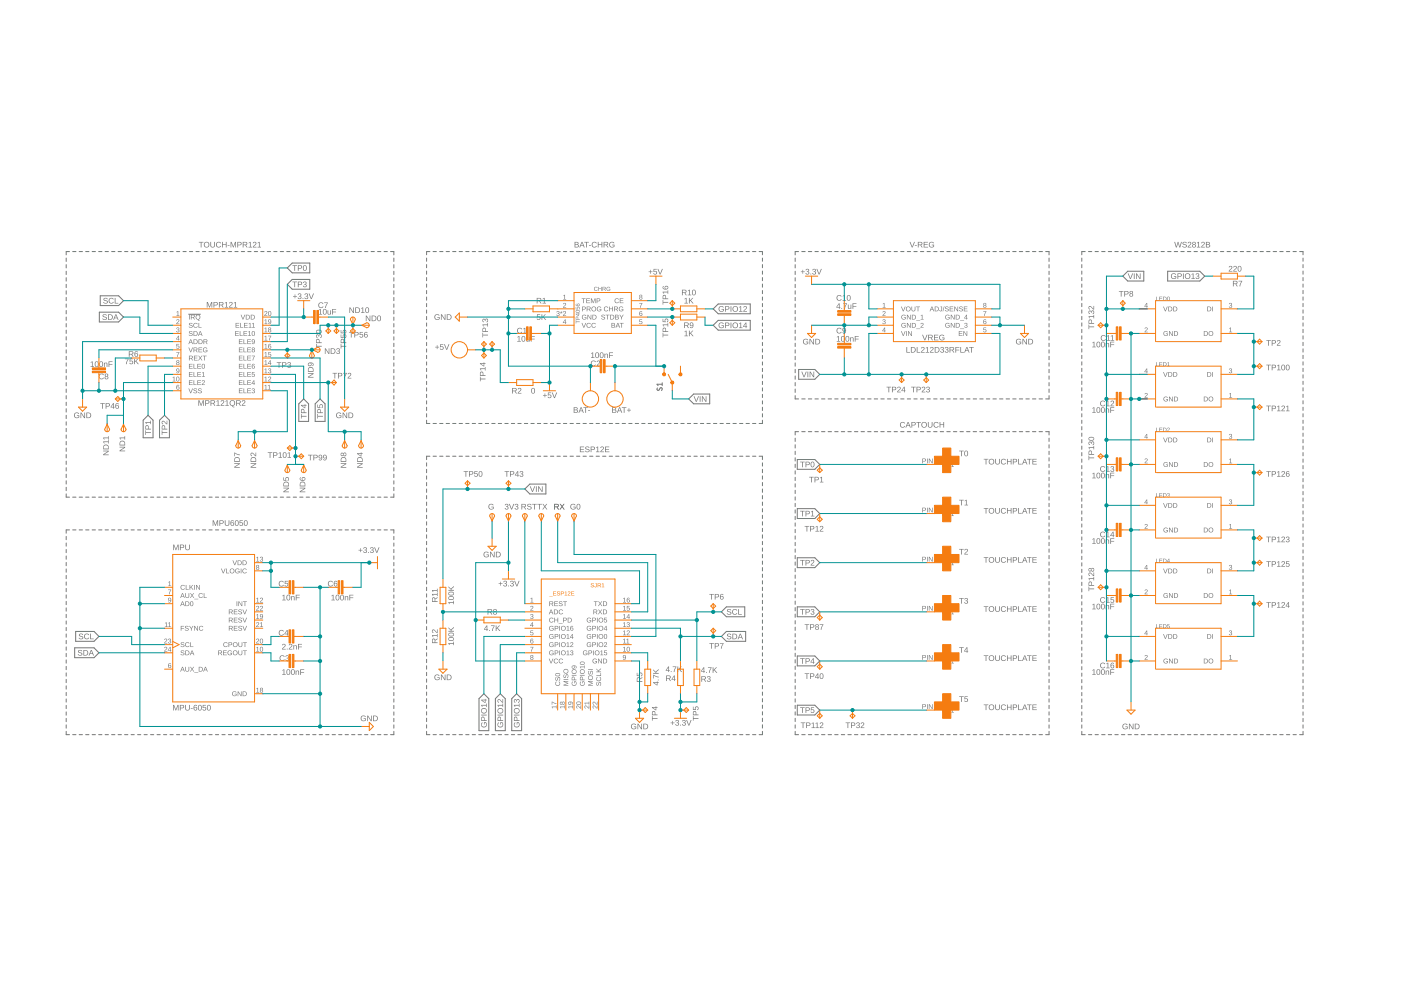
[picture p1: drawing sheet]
<svg xmlns="http://www.w3.org/2000/svg" width="297mm" height="210mm" viewBox="0 0 297 210" stroke-linecap="round" stroke-linejoin="round" font-family="sans-serif">
<g fill="none" stroke="#757575" stroke-width=".21">
<path d="M14 54.7v.7M14 56.1v.7M14 57.5v.7M14 58.9v.7M14.7 53.3h-.7v.7M15.4 53.3h.7M16.8 53.3h.7M18.2 53.3h.7M19.5 53.3h.7M20.9 53.3h.7M22.3 53.3h.7M23.7 53.3h.7"/>
<path d="M25 53.3h.7M26.4 53.3h.7M27.8 53.3h.7M29.2 53.3h.6M30.5 53.3h.7M31.9 53.3h.7M33.3 53.3h.7M34.7 53.3h.6M36 53.3h.7M37.4 53.3h.7M38.8 53.3h.7M40.2 53.3h.7"/>
<path d="M41.6 53.3h.6M42.9 53.3h.7M44.3 53.3h.7M45.7 53.3h.7M47.1 53.3h.6M48.4 53.3h.7M49.8 53.3h.7M51.2 53.3h.7M52.5 53.3h.7M53.9 53.3h.7M55.3 53.3h.7M56.7 53.3h.7"/>
<path d="M58 53.3h.7M59.4 53.3h.7M60.8 53.3h.7M62.2 53.3h.7M63.5 53.3h.7M64.9 53.3h.7M66.3 53.3h.7M67.7 53.3h.7M69 53.3h.7M70.4 53.3h.7M71.8 53.3h.7M73.2 53.3h.7"/>
<path d="M74.5 53.3h.7M75.9 53.3h.7M77.3 53.3h.7M78.7 53.3h.7M80.1 53.3h.7M81.4 53.3h.7M82.8 53.3h.7v.7M83.5 54.7v.7M83.5 56.1v.7M83.5 57.5v.7M83.5 58.9v.7M90.4 54.7v.7"/>
<path d="M90.4 56.1v.7M90.4 57.5v.6M90.4 58.8v.7M91.1 53.3h-.7v.7M91.8 53.3h.7M93.2 53.3h.7M94.6 53.3h.7M96 53.3h.7M97.3 53.3h.7M98.7 53.3h.7M100.1 53.3h.7M101.5 53.3h.7"/>
<path d="M102.9 53.3h.7M104.3 53.3h.7M105.6 53.3h.7M107 53.3h.7M108.4 53.3h.7M109.8 53.3h.7M111.2 53.3h.7M112.6 53.3h.7M113.9 53.3h.7M115.3 53.3h.7M116.7 53.3h.7M118.1 53.3h.7"/>
<path d="M119.5 53.3h.7M120.9 53.3h.7M122.2 53.3h.7M123.6 53.3h.7M125 53.3h.7M126.4 53.3h.7M127.8 53.3h.7M129.2 53.3h.7M130.5 53.3h.7M131.9 53.3h.7M133.3 53.3h.7M134.7 53.3h.7"/>
<path d="M136.1 53.3h.7M137.4 53.3h.7M138.8 53.3h.7M140.2 53.3h.7M141.6 53.3h.7M143 53.3h.7M144.4 53.3h.7M145.7 53.3h.7M147.1 53.3h.7M148.5 53.3h.7M149.9 53.3h.7M151.3 53.3h.7"/>
<path d="M152.7 53.3h.7M154 53.3h.7M155.4 53.3h.7M156.8 53.3h.7M158.2 53.3h.7M159.6 53.3h.7M161 53.3h.6v.7M161.6 54.7v.7M161.6 56.1v.7M161.6 57.5v.6M161.6 58.8v.7M14 60.3v.7"/>
<path d="M14 61.7v.7M14 63.1v.7M14 64.5v.7M14 65.8v.7M14 67.2v.7M14 68.6v.7M14 70v.7M14 71.4v.7M14 72.8v.7M14 74.2v.7M14 75.5v.8M14 76.9v.7"/>
<path d="M14 78.3v.7M14 79.7v.7M83.5 60.3v.7M83.5 61.7v.7M83.5 63.1v.7M83.5 64.5v.7M83.5 65.8v.7M83.5 67.2v.7M83.5 68.6v.7M83.5 70v.7M83.5 71.4v.7M83.5 72.8v.7"/>
<path d="M83.5 74.2v.7M83.5 75.5v.8M83.5 76.9v.7M83.5 78.3v.7M83.5 79.7v.7M90.4 60.2v.7M90.4 61.6v.7M90.4 63v.6M90.4 64.3v.7M90.4 65.7v.7M90.4 67.1v.7M90.4 68.5v.7"/>
<path d="M90.4 69.8v.7M90.4 71.2v.7M90.4 72.6v.7M90.4 74v.7M90.4 75.4v.6M90.4 76.7v.7M90.4 78.1v.7M90.4 79.5v.7M161.6 60.2v.7M161.6 61.6v.7M161.6 63v.6M161.6 64.3v.7"/>
<path d="M161.6 65.7v.7M161.6 67.1v.7M161.6 68.5v.7M161.6 69.8v.7M161.6 71.2v.7M161.6 72.6v.7M161.6 74v.7M161.6 75.4v.6M161.6 76.7v.7M161.6 78.1v.7M161.6 79.5v.7M14 81.1v.7"/>
<path d="M14 82.5v.7M14 83.9v.7M14 85.3v.7M14 86.7v.7M14 88.1v.7M14 89.4v.7M14 90.8v.7M14 92.2v.7M14 93.6v.7M14 95v.7M14 96.4v.7M14 97.8v.7"/>
<path d="M14 99.2v.7M83.5 81.1v.7M83.5 82.5v.7M83.5 83.9v.7M83.5 85.3v.7M83.5 86.7v.7M83.5 88.1v.7M83.5 89.4v.7M83.5 90.8v.7M83.5 92.2v.7M83.5 93.6v.7M83.5 95v.7"/>
<path d="M83.5 96.4v.7M83.5 97.8v.7M83.5 99.2v.7M90.4 80.9v.6M90.4 82.2v.7M90.4 83.6v.7M90.4 85v.7M90.4 86.3v.7M90.4 87.7v.7M90.4 89.1v.7h.7M90.4 98.1v.7M90.4 99.5v.7"/>
<path d="M91.1 96.7h-.7v.8M91.8 89.8h.7M91.8 96.7h.7M93.2 89.8h.7M93.2 96.7h.7M94.6 89.8h.7M94.6 96.7h.7M96 89.8h.7M96 96.7h.7M97.3 89.8h.7M97.3 96.7h.7M98.7 89.8h.7"/>
<path d="M98.7 96.7h.7M100.1 89.8h.7M100.1 96.7h.7M101.5 89.8h.7M101.5 96.7h.7M102.9 89.8h.7M102.9 96.7h.7M104.3 89.8h.7M104.3 96.7h.7M105.6 89.8h.7M105.6 96.7h.7M107 89.8h.7"/>
<path d="M107 96.7h.7M108.4 89.8h.7M108.4 96.7h.7M109.8 89.8h.7M109.8 96.7h.7M111.2 89.8h.7M111.2 96.7h.7M112.6 89.8h.7M112.6 96.7h.7M113.9 89.8h.7M113.9 96.7h.7M115.3 89.8h.7"/>
<path d="M115.3 96.7h.7M116.7 89.8h.7M116.7 96.7h.7M118.1 89.8h.7M118.1 96.7h.7M119.5 89.8h.7M119.5 96.7h.7M120.9 89.8h.7M120.9 96.7h.7M122.2 89.8h.7M122.2 96.7h.7M123.6 89.8h.7"/>
<path d="M123.6 96.7h.7M125 89.8h.7M125 96.7h.7M126.4 89.8h.7M126.4 96.7h.7M127.8 89.8h.7M127.8 96.7h.7M129.2 89.8h.7M129.2 96.7h.7M130.5 89.8h.7M130.5 96.7h.7M131.9 89.8h.7"/>
<path d="M131.9 96.7h.7M133.3 89.8h.7M133.3 96.7h.7M134.7 89.8h.7M134.7 96.7h.7M136.1 89.8h.7M136.1 96.7h.7M137.4 89.8h.7M137.4 96.7h.7M138.8 89.8h.7M138.8 96.7h.7M140.2 89.8h.7"/>
<path d="M140.2 96.7h.7M141.6 89.8h.7M141.6 96.7h.7M143 89.8h.7M143 96.7h.7M144.4 89.8h.7M144.4 96.7h.7M145.7 89.8h.7M145.7 96.7h.7M147.1 89.8h.7M147.1 96.7h.7M148.5 89.8h.7"/>
<path d="M148.5 96.7h.7M149.9 89.8h.7M149.9 96.7h.7M151.3 89.8h.7M151.3 96.7h.7M152.7 89.8h.7M152.7 96.7h.7M154 89.8h.7M154 96.7h.7M155.4 89.8h.7M155.4 96.7h.7M156.8 89.8h.7"/>
<path d="M156.8 96.7h.7M158.2 89.8h.7M158.2 96.7h.7M159.6 89.8h.7M159.6 96.7h.7M161 96.7h.6v.8M161.6 80.9v.6M161.6 82.2v.7M161.6 83.6v.7M161.6 85v.7M161.6 86.3v.7M161.6 87.7v.7"/>
<path d="M161.6 89.1v.7h-.6M161.6 98.1v.7M161.6 99.5v.7M14 100.5v.8M14 101.9v.7M14 103.3v.7M14 104.7v.7h.7M14 113.7v.7M14 115.1v.7M14 116.5v.7M14 117.9v.7M14 119.3v.7"/>
<path d="M14.7 112.4h-.7v.7M15.4 105.4h.7M15.4 112.4h.7M16.8 105.4h.7M16.8 112.4h.7M18.2 105.4h.7M18.2 112.4h.7M19.5 105.4h.7M19.5 112.4h.7M20.9 105.4h.7M20.9 112.4h.7M22.3 105.4h.7"/>
<path d="M22.3 112.4h.7M23.7 105.4h.7M23.7 112.4h.7M25 105.4h.7M25 112.4h.7M26.4 105.4h.7M26.4 112.4h.7M27.8 105.4h.7M27.8 112.4h.7M29.2 105.4h.6M29.2 112.4h.6M30.5 105.4h.7"/>
<path d="M30.5 112.4h.7M31.9 105.4h.7M31.9 112.4h.7M33.3 105.4h.7M33.3 112.4h.7M34.7 105.4h.6M34.7 112.4h.6M36 105.4h.7M36 112.4h.7M37.4 105.4h.7M37.4 112.4h.7M38.8 105.4h.7"/>
<path d="M38.8 112.4h.7M40.2 105.4h.7M40.2 112.4h.7M41.6 105.4h.6M41.6 112.4h.6M42.9 105.4h.7M42.9 112.4h.7M44.3 105.4h.7M44.3 112.4h.7M45.7 105.4h.7M45.7 112.4h.7M47.1 105.4h.6"/>
<path d="M47.1 112.4h.6M48.4 105.4h.7M48.4 112.4h.7M49.8 105.4h.7M49.8 112.4h.7M51.2 105.4h.7M51.2 112.4h.7M52.5 105.4h.7M52.5 112.4h.7M53.9 105.4h.7M53.9 112.4h.7M55.3 105.4h.7"/>
<path d="M55.3 112.4h.7M56.7 105.4h.7M56.7 112.4h.7M58 105.4h.7M58 112.4h.7M59.4 105.4h.7M59.4 112.4h.7M60.8 105.4h.7M60.8 112.4h.7M62.2 105.4h.7M62.2 112.4h.7M63.5 105.4h.7"/>
<path d="M63.5 112.4h.7M64.9 105.4h.7M64.9 112.4h.7M66.3 105.4h.7M66.3 112.4h.7M67.7 105.4h.7M67.7 112.4h.7M69 105.4h.7M69 112.4h.7M70.4 105.4h.7M70.4 112.4h.7M71.8 105.4h.7"/>
<path d="M71.8 112.4h.7M73.2 105.4h.7M73.2 112.4h.7M74.5 105.4h.7M74.5 112.4h.7M75.9 105.4h.7M75.9 112.4h.7M77.3 105.4h.7M77.3 112.4h.7M78.7 105.4h.7M78.7 112.4h.7M80.1 105.4h.7"/>
<path d="M80.1 112.4h.7M81.4 105.4h.7M81.4 112.4h.7M82.8 112.4h.7v.7M83.5 100.5v.8M83.5 101.9v.7M83.5 103.3v.7M83.5 104.7v.7h-.7M83.5 113.7v.7M83.5 115.1v.7M83.5 116.5v.7M83.5 117.9v.7"/>
<path d="M83.5 119.3v.7M90.4 100.9v.7M90.4 102.3v.7M90.4 103.7v.7M90.4 105.1v.7M90.4 106.4v.8M90.4 107.8v.7M90.4 109.2v.7M90.4 110.6v.7M90.4 112v.7M90.4 113.4v.7M90.4 114.8v.7"/>
<path d="M90.4 116.2v.7M90.4 117.6v.7M90.4 119v.7M161.6 100.9v.7M161.6 102.3v.7M161.6 103.7v.7M161.6 105.1v.7M161.6 106.4v.8M161.6 107.8v.7M161.6 109.2v.7M161.6 110.6v.7M161.6 112v.7"/>
<path d="M161.6 113.4v.7M161.6 114.8v.7M161.6 116.2v.7M161.6 117.6v.7M161.6 119v.7M14 120.6v.7M14 122v.7M14 123.4v.7M14 124.8v.7M14 126.1v.7M14 127.5v.7M14 128.9v.7"/>
<path d="M14 130.3v.7M14 131.7v.6M14 133v.7M14 134.4v.7M14 135.8v.7M14 137.2v.7M14 138.5v.7M14 139.9v.7M83.5 120.6v.7M83.5 122v.7M83.5 123.4v.7M83.5 124.8v.7"/>
<path d="M83.5 126.1v.7M83.5 127.5v.7M83.5 128.9v.7M83.5 130.3v.7M83.5 131.7v.6M83.5 133v.7M83.5 134.4v.7M83.5 135.8v.7M83.5 137.2v.7M83.5 138.5v.7M83.5 139.9v.7M90.4 120.3v.8"/>
<path d="M90.4 121.7v.7M90.4 123.1v.7M90.4 124.5v.7M90.4 125.9v.7M90.4 127.3v.7M90.4 128.7v.7M90.4 130.1v.7M90.4 131.4v.8M90.4 132.8v.7M90.4 134.2v.7M90.4 135.6v.7M90.4 137v.7"/>
<path d="M90.4 138.4v.7M90.4 139.8v.7M161.6 120.3v.8M161.6 121.7v.7M161.6 123.1v.7M161.6 124.5v.7M161.6 125.9v.7M161.6 127.3v.7M161.6 128.7v.7M161.6 130.1v.7M161.6 131.4v.8M161.6 132.8v.7"/>
<path d="M161.6 134.2v.7M161.6 135.6v.7M161.6 137v.7M161.6 138.4v.7M161.6 139.8v.7M14 141.3v.7M14 142.7v.7M14 144v.7M14 145.4v.7M14 146.8v.7M14 148.2v.7M14 149.6v.6"/>
<path d="M14 150.9v.7M14 152.3v.7M14 153.7v.7M14 155.1v.7h.7M15.4 155.8h.7M16.8 155.8h.7M18.2 155.8h.7M19.5 155.8h.7M20.9 155.8h.7M22.3 155.8h.7M23.7 155.8h.7M25 155.8h.7"/>
<path d="M26.4 155.8h.7M27.8 155.8h.7M29.2 155.8h.6M30.5 155.8h.7M31.9 155.8h.7M33.3 155.8h.7M34.7 155.8h.6M36 155.8h.7M37.4 155.8h.7M38.8 155.8h.7M40.2 155.8h.7M41.6 155.8h.6"/>
<path d="M42.9 155.8h.7M44.3 155.8h.7M45.7 155.8h.7M47.1 155.8h.6M48.4 155.8h.7M49.8 155.8h.7M51.2 155.8h.7M52.5 155.8h.7M53.9 155.8h.7M55.3 155.8h.7M56.7 155.8h.7M58 155.8h.7"/>
<path d="M59.4 155.8h.7M60.8 155.8h.7M62.2 155.8h.7M63.5 155.8h.7M64.9 155.8h.7M66.3 155.8h.7M67.7 155.8h.7M69 155.8h.7M70.4 155.8h.7M71.8 155.8h.7M73.2 155.8h.7M74.5 155.8h.7"/>
<path d="M75.9 155.8h.7M77.3 155.8h.7M78.7 155.8h.7M80.1 155.8h.7M81.4 155.8h.7M83.5 141.3v.7M83.5 142.7v.7M83.5 144v.7M83.5 145.4v.7M83.5 146.8v.7M83.5 148.2v.7M83.5 149.6v.6"/>
<path d="M83.5 150.9v.7M83.5 152.3v.7M83.5 153.7v.7M83.5 155.1v.7h-.7M90.4 141.2v.7M90.4 142.6v.7M90.4 144v.7M90.4 145.3v.7M90.4 146.7v.7M90.4 148.1v.7M90.4 149.5v.7M90.4 150.9v.7"/>
<path d="M90.4 152.3v.7M90.4 153.7v.7M90.4 155.1v.7h.7M91.8 155.8h.7M93.2 155.8h.7M94.6 155.8h.7M96 155.8h.7M97.3 155.8h.7M98.7 155.8h.7M100.1 155.8h.7M101.5 155.8h.7M102.9 155.8h.7"/>
<path d="M104.3 155.8h.7M105.6 155.8h.7M107 155.8h.7M108.4 155.8h.7M109.8 155.8h.7M111.2 155.8h.7M112.6 155.8h.7M113.9 155.8h.7M115.3 155.8h.7M116.7 155.8h.7M118.1 155.8h.7M119.5 155.8h.7"/>
<path d="M120.9 155.8h.7M122.2 155.8h.7M123.6 155.8h.7M125 155.8h.7M126.4 155.8h.7M127.8 155.8h.7M129.2 155.8h.7M130.5 155.8h.7M131.9 155.8h.7M133.3 155.8h.7M134.7 155.8h.7M136.1 155.8h.7"/>
<path d="M137.4 155.8h.7M138.8 155.8h.7M140.2 155.8h.7M141.6 155.8h.7M143 155.8h.7M144.4 155.8h.7M145.7 155.8h.7M147.1 155.8h.7M148.5 155.8h.7M149.9 155.8h.7M151.3 155.8h.7M152.7 155.8h.7"/>
<path d="M154 155.8h.7M155.4 155.8h.7M156.8 155.8h.7M158.2 155.8h.7M159.6 155.8h.7M161.6 141.2v.7M161.6 142.6v.7M161.6 144v.7M161.6 145.3v.7M161.6 146.7v.7M161.6 148.1v.7M161.6 149.5v.7"/>
<path d="M161.6 150.9v.7M161.6 152.3v.7M161.6 153.7v.7M161.6 155.1v.7h-.6"/>
</g>
<path d="M117.5 106.8h.6a.34 .34 0 0 1 .4 .3 .34 .34 0 0 1-.3 .4l.3 .5h-.2l-.3-.5h-.3v.5h-.2zM117.7 107v.4h.3a.22 .22 0 0 0 .3-.2 .22 .22 0 0 0-.3-.2zM118.7 106.8h.1l.4 .5 .3-.5h.2l-.4 .6 .4 .6h-.2l-.3-.5-.4 .5h-.2l.5-.6z" fill="#757575"/>
<g fill="none" stroke="#757575" stroke-width=".21">
<path d="M168.6 54.7v.7M168.6 56.1v.7M168.6 57.5v.7M168.6 58.9v.7M169.3 53.3h-.7v.7M170 53.3h.7M171.4 53.3h.7M172.8 53.3h.7M174.2 53.3h.7M175.6 53.3h.7M177 53.3h.7M178.4 53.3h.7"/>
<path d="M179.8 53.3h.7M181.2 53.3h.7M182.6 53.3h.7M184 53.3h.7M185.4 53.3h.7M186.8 53.3h.7M188.2 53.3h.7M189.6 53.3h.7M191 53.3h.7M192.4 53.3h.7M193.8 53.3h.7M195.2 53.3h.7"/>
<path d="M196.6 53.3h.7M198 53.3h.7M199.3 53.3h.8M200.7 53.3h.8M202.1 53.3h.8M203.5 53.3h.8M204.9 53.3h.8M206.3 53.3h.8M207.7 53.3h.7M209.1 53.3h.7M210.5 53.3h.7M211.9 53.3h.7"/>
<path d="M213.3 53.3h.7M214.7 53.3h.7M216.1 53.3h.7M217.5 53.3h.7M218.9 53.3h.7M220.3 53.3h.7M221.7 53.3h.7v.7M222.4 54.7v.7M222.4 56.1v.7M222.4 57.5v.7M222.4 58.9v.7M229.4 54.7v.7"/>
<path d="M229.4 56.1v.7M229.4 57.5v.6M229.4 58.8v.7M230.1 53.3h-.7v.7M230.8 53.3h.7M232.2 53.3h.7M233.6 53.3h.7M235 53.3h.7M236.4 53.3h.7M237.8 53.3h.7M239.2 53.3h.7M240.6 53.3h.7"/>
<path d="M242 53.3h.7M243.4 53.3h.7M244.8 53.3h.7M246.2 53.3h.7M247.6 53.3h.7M249 53.3h.7M250.4 53.3h.7M251.8 53.3h.7M253.2 53.3h.7M254.6 53.3h.7M255.9 53.3h.8M257.3 53.3h.8"/>
<path d="M258.8 53.3h.7M260.2 53.3h.7M261.6 53.3h.7M263 53.3h.7M264.4 53.3h.7M265.7 53.3h.8M267.1 53.3h.8M268.5 53.3h.8M269.9 53.3h.8M271.3 53.3h.8M272.8 53.3h.7M274.2 53.3h.6"/>
<path d="M275.5 53.3h.8v.7M276.3 54.7v.7M276.3 56.1v.7M276.3 57.5v.6M276.3 58.8v.7M168.6 60.3v.7M168.6 61.7v.7M168.6 63.1v.7M168.6 64.5v.7M168.6 65.8v.7M168.6 67.2v.7M168.6 68.6v.7"/>
<path d="M168.6 70v.7M168.6 71.4v.7M168.6 72.8v.7M168.6 74.2v.7M168.6 75.5v.8M168.6 76.9v.7M168.6 78.3v.7M168.6 79.7v.7M222.4 60.3v.7M222.4 61.7v.7M222.4 63.1v.7M222.4 64.5v.7"/>
<path d="M222.4 65.8v.7M222.4 67.2v.7M222.4 68.6v.7M222.4 70v.7M222.4 71.4v.7M222.4 72.8v.7M222.4 74.2v.7M222.4 75.5v.8M222.4 76.9v.7M222.4 78.3v.7M222.4 79.7v.7M229.4 60.2v.7"/>
<path d="M229.4 61.6v.7M229.4 62.9v.7M229.4 64.3v.7M229.4 65.7v.7M229.4 67.1v.7M229.4 68.5v.7M229.4 69.8v.7M229.4 71.2v.7M229.4 72.6v.7M229.4 74v.7M229.4 75.3v.7M229.4 76.7v.7"/>
<path d="M229.4 78.1v.7M229.4 79.5v.7M276.3 60.2v.7M276.3 61.6v.7M276.3 62.9v.7M276.3 64.3v.7M276.3 65.7v.7M276.3 67.1v.7M276.3 68.5v.7M276.3 69.8v.7M276.3 71.2v.7M276.3 72.6v.7"/>
<path d="M276.3 74v.7M276.3 75.3v.7M276.3 76.7v.7M276.3 78.1v.7M276.3 79.5v.7M168.6 81.1v.7M168.6 82.5v.7M168.6 83.9v.7h.7M168.6 92.9v.7M168.6 94.3v.7M168.6 95.7v.7M168.6 97v.7"/>
<path d="M168.6 98.4v.7M168.6 99.8v.7M169.3 91.5h-.7v.7M170 84.6h.7M170 91.5h.7M171.4 84.6h.7M171.4 91.5h.7M172.8 84.6h.7M172.8 91.5h.7M174.2 84.6h.7M174.2 91.5h.7M175.6 84.6h.7"/>
<path d="M175.6 91.5h.7M177 84.6h.7M177 91.5h.7M178.4 84.6h.7M178.4 91.5h.7M179.8 84.6h.7M179.8 91.5h.7M181.2 84.6h.7M181.2 91.5h.7M182.6 84.6h.7M182.6 91.5h.7M184 84.6h.7"/>
<path d="M184 91.5h.7M185.4 84.6h.7M185.4 91.5h.7M186.8 84.6h.7M186.8 91.5h.7M188.2 84.6h.7M188.2 91.5h.7M189.6 84.6h.7M189.6 91.5h.7M191 84.6h.7M191 91.5h.7M192.4 84.6h.7"/>
<path d="M192.4 91.5h.7M193.8 84.6h.7M193.8 91.5h.7M195.2 84.6h.7M195.2 91.5h.7M196.6 84.6h.7M196.6 91.5h.7M198 84.6h.7M198 91.5h.7M199.3 84.6h.8M199.3 91.5h.8M200.7 84.6h.8"/>
<path d="M200.7 91.5h.8M202.1 84.6h.8M202.1 91.5h.8M203.5 84.6h.8M203.5 91.5h.8M204.9 84.6h.8M204.9 91.5h.8M206.3 84.6h.8M206.3 91.5h.8M207.7 84.6h.7M207.7 91.5h.7M209.1 84.6h.7"/>
<path d="M209.1 91.5h.7M210.5 84.6h.7M210.5 91.5h.7M211.9 84.6h.7M211.9 91.5h.7M213.3 84.6h.7M213.3 91.5h.7M214.7 84.6h.7M214.7 91.5h.7M216.1 84.6h.7M216.1 91.5h.7M217.5 84.6h.7"/>
<path d="M217.5 91.5h.7M218.9 84.6h.7M218.9 91.5h.7M220.3 84.6h.7M220.3 91.5h.7M221.7 91.5h.7v.7M222.4 81.1v.7M222.4 82.5v.7M222.4 83.9v.7h-.7M222.4 92.9v.7M222.4 94.3v.7M222.4 95.7v.7"/>
<path d="M222.4 97v.7M222.4 98.4v.7M222.4 99.8v.7M229.4 80.8v.7M229.4 82.2v.7M229.4 83.6v.7M229.4 85v.6M229.4 86.3v.7M229.4 87.7v.7M229.4 89.1v.7M229.4 90.4v.7M229.4 91.8v.7"/>
<path d="M229.4 93.2v.7M229.4 94.6v.7M229.4 95.9v.7M229.4 97.3v.7M229.4 98.7v.7M276.3 80.8v.7M276.3 82.2v.7M276.3 83.6v.7M276.3 85v.6M276.3 86.3v.7M276.3 87.7v.7M276.3 89.1v.7"/>
<path d="M276.3 90.4v.7M276.3 91.8v.7M276.3 93.2v.7M276.3 94.6v.7M276.3 95.9v.7M276.3 97.3v.7M276.3 98.7v.7M168.6 101.2v.7M168.6 102.6v.7M168.6 103.9v.7M168.6 105.3v.7M168.6 106.7v.7"/>
<path d="M168.6 108.1v.7M168.6 109.5v.7M168.6 110.9v.7M168.6 112.2v.7M168.6 113.6v.7M168.6 115v.7M168.6 116.4v.7M168.6 117.8v.7M168.6 119.1v.7M222.4 101.2v.7M222.4 102.6v.7M222.4 103.9v.7"/>
<path d="M222.4 105.3v.7M222.4 106.7v.7M222.4 108.1v.7M222.4 109.5v.7M222.4 110.9v.7M222.4 112.2v.7M222.4 113.6v.7M222.4 115v.7M222.4 116.4v.7M222.4 117.8v.7M222.4 119.1v.7M229.4 100.1v.7"/>
<path d="M229.4 101.5v.7M229.4 102.8v.7M229.4 104.2v.7M229.4 105.6v.7M229.4 107v.7M229.4 108.3v.7M229.4 109.7v.7M229.4 111.1v.7M229.4 112.5v.6M229.4 113.8v.7M229.4 115.2v.7M229.4 116.6v.7"/>
<path d="M229.4 117.9v.7M229.4 119.3v.7M276.3 100.1v.7M276.3 101.5v.7M276.3 102.8v.7M276.3 104.2v.7M276.3 105.6v.7M276.3 107v.7M276.3 108.3v.7M276.3 109.7v.7M276.3 111.1v.7M276.3 112.5v.6"/>
<path d="M276.3 113.8v.7M276.3 115.2v.7M276.3 116.6v.7M276.3 117.9v.7M276.3 119.3v.7M168.6 120.5v.7M168.6 121.9v.7M168.6 123.3v.7M168.6 124.7v.7M168.6 126.1v.6M168.6 127.4v.7M168.6 128.8v.7"/>
<path d="M168.6 130.2v.7M168.6 131.6v.7M168.6 133v.7M168.6 134.3v.7M168.6 135.7v.7M168.6 137.1v.7M168.6 138.5v.7M168.6 139.9v.7M222.4 120.5v.7M222.4 121.9v.7M222.4 123.3v.7M222.4 124.7v.7"/>
<path d="M222.4 126.1v.6M222.4 127.4v.7M222.4 128.8v.7M222.4 130.2v.7M222.4 131.6v.7M222.4 133v.7M222.4 134.3v.7M222.4 135.7v.7M222.4 137.1v.7M222.4 138.5v.7M222.4 139.9v.7M229.4 120.7v.7"/>
<path d="M229.4 122.1v.7M229.4 123.4v.7M229.4 124.8v.7M229.4 126.2v.7M229.4 127.6v.7M229.4 128.9v.7M229.4 130.3v.7M229.4 131.7v.7M229.4 133.1v.7M229.4 134.5v.6M229.4 135.8v.7M229.4 137.2v.7"/>
<path d="M229.4 138.6v.7M229.4 140v.6M276.3 120.7v.7M276.3 122.1v.7M276.3 123.4v.7M276.3 124.8v.7M276.3 126.2v.7M276.3 127.6v.7M276.3 128.9v.7M276.3 130.3v.7M276.3 131.7v.7M276.3 133.1v.7"/>
<path d="M276.3 134.5v.6M276.3 135.8v.7M276.3 137.2v.7M276.3 138.6v.7M276.3 140v.6M168.6 141.2v.7M168.6 142.6v.7M168.6 144v.7M168.6 145.4v.7M168.6 146.8v.7M168.6 148.2v.7M168.6 149.5v.7"/>
<path d="M168.6 150.9v.7M168.6 152.3v.7M168.6 153.7v.7M168.6 155.1v.7h.7M170 155.8h.7M171.4 155.8h.7M172.8 155.8h.7M174.2 155.8h.7M175.6 155.8h.7M177 155.8h.7M178.4 155.8h.7M179.8 155.8h.7"/>
<path d="M181.2 155.8h.7M182.6 155.8h.7M184 155.8h.7M185.4 155.8h.7M186.8 155.8h.7M188.2 155.8h.7M189.6 155.8h.7M191 155.8h.7M192.4 155.8h.7M193.8 155.8h.7M195.2 155.8h.7M196.6 155.8h.7"/>
<path d="M198 155.8h.7M199.3 155.8h.8M200.7 155.8h.8M202.1 155.8h.8M203.5 155.8h.8M204.9 155.8h.8M206.3 155.8h.8M207.7 155.8h.7M209.1 155.8h.7M210.5 155.8h.7M211.9 155.8h.7M213.3 155.8h.7"/>
<path d="M214.7 155.8h.7M216.1 155.8h.7M217.5 155.8h.7M218.9 155.8h.7M220.3 155.8h.7M222.4 141.2v.7M222.4 142.6v.7M222.4 144v.7M222.4 145.4v.7M222.4 146.8v.7M222.4 148.2v.7M222.4 149.5v.7"/>
<path d="M222.4 150.9v.7M222.4 152.3v.7M222.4 153.7v.7M222.4 155.1v.7h-.7M229.4 141.3v.7M229.4 142.7v.7M229.4 144.1v.7M229.4 145.5v.6M229.4 146.8v.7M229.4 148.2v.7M229.4 149.6v.7M229.4 150.9v.7"/>
<path d="M229.4 152.3v.7M229.4 153.7v.7M229.4 155.1v.7h.7M230.8 155.8h.7M232.2 155.8h.7M233.6 155.8h.7M235 155.8h.7M236.4 155.8h.7M237.8 155.8h.7M239.2 155.8h.7M240.6 155.8h.7M242 155.8h.7"/>
<path d="M243.4 155.8h.7M244.8 155.8h.7M246.2 155.8h.7M247.6 155.8h.7M249 155.8h.7M250.4 155.8h.7M251.8 155.8h.7M253.2 155.8h.7M254.6 155.8h.7M255.9 155.8h.8M257.3 155.8h.8M258.8 155.8h.7"/>
<path d="M260.2 155.8h.7M261.6 155.8h.7M263 155.8h.7M264.4 155.8h.7M265.7 155.8h.8M267.1 155.8h.8M268.5 155.8h.8M269.9 155.8h.8M271.3 155.8h.8M272.8 155.8h.7M274.2 155.8h.6M276.3 141.3v.7"/>
<path d="M276.3 142.7v.7M276.3 144.1v.7M276.3 145.5v.6M276.3 146.8v.7M276.3 148.2v.7M276.3 149.6v.7M276.3 150.9v.7M276.3 152.3v.7M276.3 153.7v.7M276.3 155.1v.7h-.8"/>
</g>
<g fill="#757575">
<path d="M119.4 62.7l.4-.2v.9l.2 .1h-.6l.3-.1v-.8l-.3 .2z"/>
<path d="M119.5 64.3a.34 .34 0 0 1 .5 .1 .34 .34 0 0 1-.3 .5l-.2 .2h.5v.1h-.6l.4-.5a.2 .2 0 0 0 0-.4 .19 .19 0 0 0-.3 .2h-.1z"/>
<path d="M135.6 67.7h.5v.1h-.4v.3a.34 .34 0 0 1 .5 .2 .34 .34 0 0 1-.2 .5 .34 .34 0 0 1-.5-.3l.4 .1a.27 .27 0 0 0 .1-.4 .27 .27 0 0 0-.5 .1z"/>
<path d="M135.5 64.2h.7l-.3 1h-.2v-.2l.4-.7h-.6z"/>
<path d="M187.2 64.4l.3-.2v.9l.3 .1h-.7l.3-.1v-.7l-.2 .1z"/>
<path d="M187.2 66a.34 .34 0 0 1 .5 .2 .34 .34 0 0 1-.3 .4l-.2 .3h.6v.1h-.7l.5-.6a.19 .19 0 0 0-.1-.3 .19 .19 0 0 0-.3 .1h-.1z"/>
<path d="M187.2 67.8a.29 .29 0 0 1 .5 0 .29 .29 0 0 1-.2 .4 .27 .27 0 0 1 .3 .3 .27 .27 0 0 1-.4 .2l-.3-.2 .3 .1a.19 .19 0 0 0 .2-.2 .19 .19 0 0 0-.2-.1l-.1-.2a.2 .2 0 0 0 .3 0 .2 .2 0 0 0-.1-.3 .2 .2 0 0 0-.3 .2h-.1z"/>
<path d="M208.5 66h.6l-.3 1h-.1v-.2l.3-.7h-.5z"/>
<path d="M208.5 69.4h.6v.2h-.5v.3a.34 .34 0 0 1 .5 .1 .34 .34 0 0 1-.2 .5 .34 .34 0 0 1-.4-.3l.3 .2a.27 .27 0 0 0 .1-.5 .27 .27 0 0 0-.4 .1z"/>
<path d="M35.7 123.4l.4-.1v.9l.2 .1h-.6l.2-.1v-.8l-.2 .1z"/>
<path d="M35.6 125h.7l-.3 1h-.2v-.2l.4-.7h-.6z"/>
<path d="M112.5 126.9l.3-.2v.9l.3 .1h-.6l.2-.1v-.7l-.2 .1z"/>
<path d="M112.5 128.5a.34 .34 0 0 1 .6 .2 .34 .34 0 0 1-.3 .4l-.2 .3h.5v.1h-.7l.5-.6a.19 .19 0 0 0-.1-.3 .19 .19 0 0 0-.2 .1h-.2z"/>
<path d="M112.5 130.3a.29 .29 0 0 1 .5-.1 .29 .29 0 0 1-.1 .5 .27 .27 0 0 1 .2 .3 .27 .27 0 0 1-.3 .2l-.4-.2 .4 .1a.19 .19 0 0 0 .2-.2 .19 .19 0 0 0-.3-.1v-.2a.2 .2 0 0 0 .2 0 .2 .2 0 0 0-.1-.3 .2 .2 0 0 0-.2 .2h-.2z"/>
<path d="M112.5 133.7h.5v.1h-.4v.3a.34 .34 0 0 1 .5 .2 .34 .34 0 0 1-.2 .4 .34 .34 0 0 1-.5-.2l.4 .1a.27 .27 0 0 0 .1-.4 .27 .27 0 0 0-.5 0z"/>
<path d="M112.4 137.2h.7l-.4 1h-.1v-.2l.4-.7h-.6z"/>
<path d="M117.5 106.8h.6a.34 .34 0 0 1 .4 .3 .34 .34 0 0 1-.3 .4l.3 .5h-.2l-.3-.5h-.3v.5h-.2zM117.7 107v.4h.3a.22 .22 0 0 0 .3-.2 .22 .22 0 0 0-.3-.2zM118.7 106.8h.1l.4 .5 .3-.5h.2l-.4 .6 .4 .6h-.2l-.3-.5-.4 .5h-.2l.5-.6z"/>
<path d="M122.1 67.9l.1 .3h.7v.1h-.7l-.1 .3zM122.1 67.2h.4l.1 .4h.3v.2h-.8zM122.2 67.3v.3h.3v-.3zM122.1 66.5l.6-.1 .2 .2h-.2l-.1 .4zM122.2 66.6l.4 .3v-.3zM122.2 65.8l.5-.1 .2 .2a.41 .41 0 0 1-.4 .4 .41 .41 0 0 1-.4-.4zM122.2 65.9a.33 .33 0 0 0 .3 .3 .33 .33 0 0 0 .3-.3zM122.1 65.1l.1 .4h.2a.29 .29 0 0 1 .2-.4 .29 .29 0 0 1 .4 .2 .29 .29 0 0 1-.3 .3l.1-.3a.22 .22 0 0 0-.3-.1 .22 .22 0 0 0 0 .4h-.4zM122.1 64.5l.1-.1v.3l.3 .1a.29 .29 0 0 1 0-.4 .29 .29 0 0 1 .5 .2 .29 .29 0 0 1-.3 .3h-.5zM122.5 64.7a.18 .18 0 0 0 .3 0 .18 .18 0 0 0-.3 0z"/>
<path d="M192.2 73.6h.1v1h.6v.2h-.7zM193.1 73.6h.4a.59 .59 0 0 1 .6 .5 .59 .59 0 0 1-.5 .7h-.5zM193.3 73.7v.9a.5 .5 0 0 0 .7-.4 .5 .5 0 0 0-.7-.5zM194.4 73.6h.1v1h.6v.2h-.7zM195.4 73.6a.4 .4 0 0 1 .6 .2 .4 .4 0 0 1-.3 .6l-.3 .2h.6v.2h-.7l.5-.7a.23 .23 0 0 0 0-.4 .23 .23 0 0 0-.4 .2h-.1zM196.3 73.8l.4-.2v1h.3v.2h-.7v-.2h.3v-.9l-.3 .2zM197.3 73.6a.4 .4 0 0 1 .6 .2 .4 .4 0 0 1-.3 .6l-.3 .2h.7v.2h-.8l.5-.7a.23 .23 0 0 0 0-.4 .23 .23 0 0 0-.4 .2h-.1zM198.2 73.6h.4a.59 .59 0 0 1 .6 .5 .59 .59 0 0 1-.6 .7h-.4zM198.3 73.7v.9a.5 .5 0 0 0 .7-.4 .5 .5 0 0 0-.7-.5zM199.5 73.6a.34 .34 0 0 1 .5 0 .34 .34 0 0 1-.1 .6 .32 .32 0 0 1 .3 .3 .32 .32 0 0 1-.4 .3l-.3-.1-.2-.2 .5 .2a.22 .22 0 0 0 .2-.3 .22 .22 0 0 0-.3-.2l-.1-.1a.23 .23 0 0 0 .4-.1 .23 .23 0 0 0-.2-.3 .23 .23 0 0 0-.3 .2h-.1zM200.4 73.6a.34 .34 0 0 1 .6 0 .34 .34 0 0 1-.2 .6 .32 .32 0 0 1 .3 .3 .32 .32 0 0 1-.4 .3l-.3-.1-.1-.2 .4 .2a.22 .22 0 0 0 .3-.3 .22 .22 0 0 0-.3-.2l-.1-.1a.23 .23 0 0 0 .3-.1 .23 .23 0 0 0-.2-.3 .23 .23 0 0 0-.2 .2h-.2zM201.3 73.6h.6a.34 .34 0 0 1 .4 .3 .34 .34 0 0 1-.3 .4l.3 .5h-.1l-.3-.5h-.4v.5h-.2zM201.5 73.7v.4h.4a.22 .22 0 0 0 .2-.2 .22 .22 0 0 0-.2-.2zM202.6 73.6h.8v.1h-.7v.5h.7v.1h-.7v.5h-.1zM203.6 73.6h.2v1h.6v.2h-.8zM204.9 73.6h.2l.5 1.2h-.2l-.1-.4h-.6l-.1 .4h-.2zM205 73.7l-.2 .6h.4zM205.5 73.6h.9v.1h-.4v1.1h-.1v-1.1h-.4z"/>
<path d="M36.7 149.5h.2l.4 1 .3-1h.2v1.1h-.1v-1l-.4 1-.5-1v1h-.1zM38.1 149.5h.5a.36 .36 0 0 1 .4 .3 .36 .36 0 0 1-.4 .4h-.3v.4h-.2zM38.3 149.6v.5l.6-.2-.1-.3zM39.3 149.5h.1v.7a.33 .33 0 0 0 .4 .3 .33 .33 0 0 0 .3-.3v-.7h.1v.7a.49 .49 0 0 1-.4 .5 .49 .49 0 0 1-.5-.5zM40.4 150.1h.5v.2h-.5zM41.1 149.6l.4-.2 .3 .3-.5-.1-.1 .4a.4 .4 0 0 1 .6 .2 .4 .4 0 0 1-.3 .5 .4 .4 0 0 1-.5-.4zM41.2 150.2a.25 .25 0 0 0 .5 0 .25 .25 0 0 0-.5 0zM42.1 149.6a.57 .57 0 0 1 .7 .3 .57 .57 0 0 1-.3 .7 .6 .6 0 0 1-.6-.3 .6 .6 0 0 1 .2-.7zM42.3 149.6a.51 .51 0 0 0-.2 .5 .51 .51 0 0 0 .4 .4 .51 .51 0 0 0 .2-.5 .51 .51 0 0 0-.4-.4zM43 149.5h.7v.1h-.6v.4a.4 .4 0 0 1 .6 .1 .4 .4 0 0 1-.3 .6 .4 .4 0 0 1-.5-.3l.4 .1a.27 .27 0 0 0 .3-.4 .27 .27 0 0 0-.5 0h-.1zM44 149.6a.57 .57 0 0 1 .7 .3 .57 .57 0 0 1-.2 .7 .6 .6 0 0 1-.6-.3 .6 .6 0 0 1 .1-.7zM44.2 149.6a.51 .51 0 0 0-.2 .5 .51 .51 0 0 0 .4 .4 .51 .51 0 0 0 .2-.5 .51 .51 0 0 0-.4-.4z"/>
<path d="M42.1 84.9h.2l.3 1 .4-1h.2v1.1h-.1v-1l-.4 1-.5-1v1h-.1zM43.5 84.9h.5a.36 .36 0 0 1 .4 .3 .36 .36 0 0 1-.4 .4h-.3v.4h-.2zM43.7 85v.5l.5-.1-.1-.4zM44.6 84.9h.6a.34 .34 0 0 1 .4 .2 .34 .34 0 0 1-.3 .4l.4 .5h-.2l-.3-.4h-.4v.4h-.2zM44.8 85v.4h.4a.22 .22 0 0 0 .2-.2 .22 .22 0 0 0-.2-.2zM45.9 85.1l.4-.2v1h.3v.1h-.7v-.1h.3v-.9l-.3 .2zM46.9 84.9a.4 .4 0 0 1 .6 .2 .4 .4 0 0 1-.3 .6l-.3 .2h.7v.1h-.8l.5-.6a.23 .23 0 0 0 0-.4 .23 .23 0 0 0-.4 .2h-.1zM47.8 85.1l.4-.2v1h.3v.1h-.7v-.1h.3v-.9l-.3 .2zM48.8 85a.61 .61 0 0 1 1 .2 .61 .61 0 0 1-.4 .8l.3 .4-.4-.1-.1-.2a.62 .62 0 0 1-.5-.4 .62 .62 0 0 1 .1-.7zM48.8 85.4a.46 .46 0 0 0 .9 0 .46 .46 0 0 0-.9 0zM50.1 84.9h.5a.34 .34 0 0 1 .4 .2 .34 .34 0 0 1-.2 .4l.3 .5h-.2l-.3-.4h-.4v.4h-.1zM50.2 85v.4h.4a.22 .22 0 0 0 .3-.2 .22 .22 0 0 0-.3-.2zM51.4 84.9a.4 .4 0 0 1 .6 .2 .4 .4 0 0 1-.3 .6l-.3 .2h.6v.1h-.7l.4-.6a.23 .23 0 0 0 .1-.4 .23 .23 0 0 0-.4 .2h-.1z"/>
<path d="M113.9 66.6h.6v.2h-.5v.3a.4 .4 0 0 1 .6 .2 .4 .4 0 0 1-.3 .6 .4 .4 0 0 1-.5-.3l.4 .1a.27 .27 0 0 0 .2-.4 .27 .27 0 0 0-.4 0h-.2zM114.8 66.6h.2v.6l.5-.6h.2l-.5 .5 .6 .7h-.2l-.5-.6-.1 .2v.4h-.2z"/>
<path d="M109.7 71.4l.4-.1v1h.3v.1h-.7v-.1h.3v-.9l-.3 .2zM110.7 71.4a.57 .57 0 0 1 .7 .2 .57 .57 0 0 1-.2 .8 .6 .6 0 0 1-.7-.3 .6 .6 0 0 1 .2-.7zM110.9 71.4a.51 .51 0 0 0-.2 .5 .51 .51 0 0 0 .4 .4 .51 .51 0 0 0 .2-.5 .51 .51 0 0 0-.4-.4zM111.6 71.5h.1v.6a.22 .22 0 0 0 .3 .2 .22 .22 0 0 0 .1-.2v-.6h.2v.9l-.2-.1a.31 .31 0 0 1-.3 .1 .31 .31 0 0 1-.2-.3zM112.5 71.3h.9v.1h-.7v.4h.7v.2h-.7v.4h-.2z"/>
<path d="M112.7 82.4a.57 .57 0 0 1 .8 .3 .57 .57 0 0 1-.3 .7 .6 .6 0 0 1-.6-.3 .6 .6 0 0 1 .1-.7zM112.9 82.4a.51 .51 0 0 0-.2 .5 .51 .51 0 0 0 .4 .4 .51 .51 0 0 0 .2-.5 .51 .51 0 0 0-.4-.4z"/>
<path d="M125.3 74.9l.5-.2v1.1h.2v.1h-.7v-.1h.3v-.9l-.3 .2zM126.3 74.9a.57 .57 0 0 1 .8 .2 .57 .57 0 0 1-.3 .8 .6 .6 0 0 1-.6-.4 .6 .6 0 0 1 .1-.6zM126.5 74.9a.51 .51 0 0 0-.2 .5 .51 .51 0 0 0 .4 .4 .51 .51 0 0 0 .2-.6 .51 .51 0 0 0-.4-.3zM127.2 74.9a.57 .57 0 0 1 .8 .2 .57 .57 0 0 1-.3 .8 .6 .6 0 0 1-.6-.4 .6 .6 0 0 1 .1-.6zM127.4 74.9a.51 .51 0 0 0-.1 .5 .51 .51 0 0 0 .4 .4 .51 .51 0 0 0 .2-.6 .51 .51 0 0 0-.5-.3zM128.1 75l.2 .2a.31 .31 0 0 1 .3-.2 .31 .31 0 0 1 .3 .3v.6h-.2v-.6a.22 .22 0 0 0-.2-.2 .22 .22 0 0 0-.2 .3v.5h-.1zM129.1 74.7h.9v.2h-.7v.4h.6v.1h-.6v.5h-.2z"/>
<path d="M92.3 66.8l.6-.2 .3 .3h-.2a.46 .46 0 0 0-.6 .1 .46 .46 0 0 0 0 .6 .46 .46 0 0 0 .7 0v-.2h-.4v-.2h.5v.4a.65 .65 0 0 1-.9 .1 .65 .65 0 0 1 0-.9zM93.5 66.6h.2l.6 1v-1h.1v1.2h-.1l-.7-1v1h-.1zM94.7 66.6h.4a.59 .59 0 0 1 .6 .6 .59 .59 0 0 1-.5 .6h-.5zM94.9 66.8v.9a.5 .5 0 0 0 .7-.5 .5 .5 0 0 0-.7-.4z"/>
<path d="M76.6 151.9l.6-.2 .4 .3h-.2a.46 .46 0 0 0-.6 0 .46 .46 0 0 0 0 .7 .46 .46 0 0 0 .6 0v-.3h-.3v-.1h.5v.4a.65 .65 0 0 1-.9 .1 .65 .65 0 0 1-.1-.9zM77.9 151.7h.1l.7 1v-1h.1v1.2h-.2l-.6-1v1h-.1zM79.1 151.7h.4a.59 .59 0 0 1 .6 .6 .59 .59 0 0 1-.6 .6h-.4zM79.3 151.9v.9a.5 .5 0 0 0 .7-.5 .5 .5 0 0 0-.7-.4z"/>
<path d="M133.9 153.6l.6-.2 .4 .3h-.2a.46 .46 0 0 0-.6 .1 .46 .46 0 0 0 0 .6 .46 .46 0 0 0 .6 0v-.2h-.3v-.2h.5v.4a.65 .65 0 0 1-.9 .1 .65 .65 0 0 1-.1-.9zM135.2 153.4h.1l.7 1.1v-1.1h.1v1.2h-.2l-.6-1v1h-.1zM136.4 153.4h.4a.59 .59 0 0 1 .6 .6 .59 .59 0 0 1-.6 .6h-.4zM136.6 153.6v.9a.5 .5 0 0 0 .7-.5 .5 .5 0 0 0-.7-.4z"/>
<path d="M15.8 87.6l.7-.1 .3 .2-.2 .1a.46 .46 0 0 0-.6 0 .46 .46 0 0 0 0 .7 .46 .46 0 0 0 .7-.1v-.2h-.4v-.1h.5v.4a.65 .65 0 0 1-.9 0 .65 .65 0 0 1-.1-.9zM17.1 87.5h.2l.6 1v-1h.1v1.1h-.2l-.6-1v1h-.1zM18.3 87.5h.4a.59 .59 0 0 1 .6 .5 .59 .59 0 0 1-.5 .6h-.5zM18.5 87.6v.9a.5 .5 0 0 0 .7-.4 .5 .5 0 0 0-.7-.5z"/>
<path d="M149.2 141.5h.1v.8h.2l-.2 .4h-.1v-.3h-.6zM149.2 141.7l-.4 .6h.4zM149.7 142.5h.2v.2h-.2zM150.1 141.5h.8l-.4 1.2h-.2l.1-.4 .3-.7h-.6zM151.1 141.5h.2v.6l.5-.6h.2l-.5 .5 .6 .7h-.2l-.5-.6-.1 .1v.5h-.2z"/>
<path d="M141.7 141.3h.1v.8h.2l-.2 .4h-.1v-.3h-.6zM141.7 141.5l-.4 .6h.4zM142.2 142.3h.2v.2h-.2zM142.6 141.3h.8l-.4 1.2h-.2l.1-.3 .4-.8h-.7zM143.6 141.3h.2v.6l.6-.6h.2l-.6 .5 .6 .7h-.2l-.5-.6-.1 .1v.5h-.2z"/>
<path d="M170.2 57.2h.1v.4h.3v.1h-.3v.3h-.1v-.3h-.4v-.1h.4zM170.9 57.1a.34 .34 0 0 1 .6 0 .34 .34 0 0 1-.2 .5 .32 .32 0 0 1 .3 .4 .32 .32 0 0 1-.4 .2l-.3-.1-.1-.2 .4 .2a.22 .22 0 0 0 .2-.3 .22 .22 0 0 0-.3-.1v-.2a.23 .23 0 0 0 .3-.1 .23 .23 0 0 0-.2-.3 .23 .23 0 0 0-.3 .2h-.1zM171.8 58h.2v.2h-.2zM172.3 57.1a.34 .34 0 0 1 .6 0 .34 .34 0 0 1-.2 .5 .32 .32 0 0 1 .3 .4 .32 .32 0 0 1-.4 .2l-.3-.1-.1-.2 .4 .2a.22 .22 0 0 0 .3-.3 .22 .22 0 0 0-.3-.1l-.1-.2a.23 .23 0 0 0 .3-.1 .23 .23 0 0 0-.1-.3 .23 .23 0 0 0-.3 .2h-.2zM173.1 57h.2l.4 1.1 .4-1.1h.1l-.4 1.2h-.2z"/>
<path d="M142.5 152.9h.2v.3h.3v.1h-.3v.4h-.2v-.4h-.3v-.1h.3zM143.3 152.7a.34 .34 0 0 1 .6 0 .34 .34 0 0 1-.2 .5 .32 .32 0 0 1 .3 .4 .32 .32 0 0 1-.4 .3l-.3-.1-.1-.3 .4 .2a.22 .22 0 0 0 .2-.2 .22 .22 0 0 0-.3-.2l-.1-.1a.23 .23 0 0 0 .4-.1 .23 .23 0 0 0-.2-.3 .23 .23 0 0 0-.3 .2h-.1zM144.2 153.7h.2v.1h-.2zM144.7 152.7a.34 .34 0 0 1 .6 0 .34 .34 0 0 1-.2 .5 .32 .32 0 0 1 .3 .4 .32 .32 0 0 1-.4 .3l-.3-.1-.1-.3 .4 .2a.22 .22 0 0 0 .3-.2 .22 .22 0 0 0-.3-.2l-.1-.1a.23 .23 0 0 0 .3-.1 .23 .23 0 0 0-.2-.3 .23 .23 0 0 0-.2 .2h-.2zM145.5 152.7h.2l.4 1 .4-1h.1l-.5 1.1h-.1z"/>
<path d="M62.5 62.4h.1v.4h.4v.1h-.4v.4h-.1v-.4h-.4v-.1h.4zM63.2 62.3a.34 .34 0 0 1 .6 0 .34 .34 0 0 1-.2 .5 .32 .32 0 0 1 .3 .4 .32 .32 0 0 1-.4 .2l-.3-.1-.1-.2 .4 .2a.22 .22 0 0 0 .3-.2 .22 .22 0 0 0-.3-.2l-.1-.2a.23 .23 0 0 0 .3-.1 .23 .23 0 0 0-.1-.3 .23 .23 0 0 0-.3 .2h-.2zM64.2 63.2h.1v.2h-.1zM64.7 62.3a.34 .34 0 0 1 .5 0 .34 .34 0 0 1-.1 .5 .32 .32 0 0 1 .2 .4 .32 .32 0 0 1-.3 .2l-.3-.1-.2-.2 .5 .2a.22 .22 0 0 0 .2-.2 .22 .22 0 0 0-.3-.2l-.1-.2a.23 .23 0 0 0 .4-.1 .23 .23 0 0 0-.2-.3 .23 .23 0 0 0-.3 .2h-.1zM65.4 62.2h.2l.4 1.1 .4-1.1h.2l-.5 1.2h-.2z"/>
<path d="M170.4 72l.6-.2 .3 .3-.1 .1a.46 .46 0 0 0-.7 0 .46 .46 0 0 0 .1 .6 .46 .46 0 0 0 .6 0v-.2h-.3v-.2h.5v.4a.65 .65 0 0 1-1 .1 .65 .65 0 0 1 0-.9zM171.6 71.8h.2l.7 1.1-.1-1.1h.2v1.2h-.2l-.6-1v1h-.2zM172.9 71.8h.4a.59 .59 0 0 1 .6 .6 .59 .59 0 0 1-.6 .6h-.4zM173 72v.9a.5 .5 0 0 0 .7-.5 .5 .5 0 0 0-.7-.4z"/>
<path d="M215.5 72l.7-.2 .3 .3-.2 .1a.46 .46 0 0 0-.6 0 .46 .46 0 0 0 0 .6 .46 .46 0 0 0 .7 0v-.2h-.4v-.2h.5v.4a.65 .65 0 0 1-.9 .1 .65 .65 0 0 1-.1-.9zM216.8 71.8h.2l.6 1.1v-1.1h.1v1.2h-.2l-.6-1v1h-.1zM218 71.8h.4a.59 .59 0 0 1 .6 .6 .59 .59 0 0 1-.5 .6h-.5zM218.2 72v.9a.5 .5 0 0 0 .7-.5 .5 .5 0 0 0-.7-.4z"/>
<path d="M138.5 144.6h.8l.1-.1v.1h.3v.2h-.3v.5h-.1l-.8-.5zM138.7 144.8l.6 .4v-.4zM139.5 144.1h.2v.2h-.2zM138.5 143.1l1.2 .4v.1l-1.1-.4v.6h-.1zM138.5 141.9l.5 .5 .7-.5v.2l-.6 .4 .1 .2h.5v.1h-1.2v-.1h.6l-.6-.6z"/>
<path d="M59.9 142.1l.4-.2v1.1h.3v.1h-.8v-.1h.3v-.9l-.2 .1zM60.8 142a.57 .57 0 0 1 .8 .3 .57 .57 0 0 1-.3 .8 .6 .6 0 0 1-.6-.4 .6 .6 0 0 1 .1-.7zM61 142a.51 .51 0 0 0-.2 .6 .51 .51 0 0 0 .5 .4 .51 .51 0 0 0 .1-.6 .51 .51 0 0 0-.4-.4zM61.8 142a.57 .57 0 0 1 .7 .3 .57 .57 0 0 1-.2 .8 .6 .6 0 0 1-.6-.4 .6 .6 0 0 1 .1-.7zM62 142a.51 .51 0 0 0-.2 .6 .51 .51 0 0 0 .4 .4 .51 .51 0 0 0 .2-.6 .51 .51 0 0 0-.4-.4zM62.7 142.2l.1 .1a.31 .31 0 0 1 .4-.1 .31 .31 0 0 1 .2 .3v.6h-.1v-.6a.22 .22 0 0 0-.3-.2 .22 .22 0 0 0-.2 .3v.5h-.1zM63.7 141.9h.8v.1h-.7v.5h.7v.1h-.7v.5h-.1z"/>
<path d="M59.9 136.6a.4 .4 0 0 1 .6 .2 .4 .4 0 0 1-.3 .5l-.2 .3h.6v.1h-.8l.5-.6a.23 .23 0 0 0 0-.4 .23 .23 0 0 0-.3 .1h-.2zM60.8 137.5h.2v.2h-.2zM61.3 136.6a.4 .4 0 0 1 .7 .2 .4 .4 0 0 1-.4 .5l-.2 .3h.6v.1h-.8l.5-.6a.23 .23 0 0 0 .1-.4 .23 .23 0 0 0-.4 .1h-.2zM62.2 136.8l.2 .2a.31 .31 0 0 1 .3-.2 .31 .31 0 0 1 .2 .3v.6h-.1v-.6a.22 .22 0 0 0-.3-.2 .22 .22 0 0 0-.1 .3v.5h-.2zM63.2 136.5h.8v.2h-.7v.4h.7v.1h-.7v.5h-.1z"/>
<path d="M59.9 126.3l.4-.2v1.1h.3v.1h-.8v-.1h.3v-.9l-.2 .1zM60.8 126.2a.57 .57 0 0 1 .8 .3 .57 .57 0 0 1-.3 .8 .6 .6 0 0 1-.6-.4 .6 .6 0 0 1 .1-.7zM61 126.2a.51 .51 0 0 0-.2 .6 .51 .51 0 0 0 .5 .4 .51 .51 0 0 0 .1-.6 .51 .51 0 0 0-.4-.4zM61.7 126.4l.2 .1a.31 .31 0 0 1 .3-.1 .31 .31 0 0 1 .3 .3v.6h-.2v-.6a.22 .22 0 0 0-.2-.2 .22 .22 0 0 0-.2 .3v.5h-.2zM62.7 126.1h.8v.1h-.6v.5h.6v.1h-.6v.5h-.2z"/>
<path d="M70.3 126.3l.4-.2v1.1h.3v.1h-.7v-.1h.3v-.9l-.3 .1zM71.2 126.2a.57 .57 0 0 1 .8 .3 .57 .57 0 0 1-.3 .8 .6 .6 0 0 1-.6-.4 .6 .6 0 0 1 .1-.7zM71.4 126.2a.51 .51 0 0 0-.1 .6 .51 .51 0 0 0 .4 .4 .51 .51 0 0 0 .2-.6 .51 .51 0 0 0-.5-.4zM72.2 126.2a.57 .57 0 0 1 .8 .3 .57 .57 0 0 1-.3 .8 .6 .6 0 0 1-.6-.4 .6 .6 0 0 1 .1-.7zM72.4 126.2a.51 .51 0 0 0-.2 .6 .51 .51 0 0 0 .4 .4 .51 .51 0 0 0 .2-.6 .51 .51 0 0 0-.4-.4zM73.1 126.4l.1 .1a.31 .31 0 0 1 .4-.1 .31 .31 0 0 1 .2 .3v.6h-.1v-.6a.22 .22 0 0 0-.3-.2 .22 .22 0 0 0-.1 .3v.5h-.2zM74.1 126.1h.8v.1h-.7v.5h.7v.1h-.7v.5h-.1z"/>
<path d="M76.4 116.2h.1v.4h.4v.1h-.4v.4h-.1v-.4h-.4v-.1h.4zM77.1 116.1a.34 .34 0 0 1 .6 0 .34 .34 0 0 1-.2 .5 .32 .32 0 0 1 .3 .4 .32 .32 0 0 1-.4 .2h-.3l-.1-.3 .4 .2a.22 .22 0 0 0 .3-.2 .22 .22 0 0 0-.3-.2l-.1-.1a.23 .23 0 0 0 .3-.2 .23 .23 0 0 0-.1-.3 .23 .23 0 0 0-.3 .2h-.2zM78 117h.2v.2h-.2zM78.6 116.1a.34 .34 0 0 1 .5 0 .34 .34 0 0 1-.1 .5 .32 .32 0 0 1 .2 .4 .32 .32 0 0 1-.4 .2h-.2l-.2-.3 .4 .2a.22 .22 0 0 0 .3-.2 .22 .22 0 0 0-.3-.2l-.1-.1a.23 .23 0 0 0 .3-.2 .23 .23 0 0 0-.1-.3 .23 .23 0 0 0-.3 .2h-.1zM79.3 116h.2l.4 1.1 .4-1.1h.2l-.5 1.2h-.2z"/>
<path d="M67.6 65.7l.4-.2v1.1h.3v.1h-.7v-.1h.3v-.9l-.3 .1zM68.5 65.6a.57 .57 0 0 1 .8 .3 .57 .57 0 0 1-.3 .8 .6 .6 0 0 1-.6-.4 .6 .6 0 0 1 .1-.7zM68.7 65.6a.51 .51 0 0 0-.1 .6 .51 .51 0 0 0 .4 .4 .51 .51 0 0 0 .2-.6 .51 .51 0 0 0-.5-.4zM69.4 65.8h.2v.6a.22 .22 0 0 0 .2 .2 .22 .22 0 0 0 .2-.3v-.5h.2v.9l-.2-.2a.31 .31 0 0 1-.3 .2 .31 .31 0 0 1-.3-.3zM70.4 65.5h.9v.1h-.7v.5h.6v.1h-.6v.5h-.2z"/>
<path d="M71.4 87.6l.6-.1 .4 .2-.2 .1a.46 .46 0 0 0-.7 0 .46 .46 0 0 0 .1 .7 .46 .46 0 0 0 .6-.1v-.2h-.3v-.1h.5v.4a.65 .65 0 0 1-.9 0 .65 .65 0 0 1-.1-.9zM72.6 87.5h.2l.7 1v-1h.1v1.1h-.2l-.6-1v1h-.2zM73.9 87.5h.4a.59 .59 0 0 1 .6 .5 .59 .59 0 0 1-.6 .6h-.4zM74 87.6v.9a.5 .5 0 0 0 .7-.4 .5 .5 0 0 0-.7-.5z"/>
<path d="M208.6 97.3h.9v.1h-.4v1.1h-.1v-1.1h-.4zM209.6 97.9a.61 .61 0 0 1 1.2 0 .61 .61 0 0 1-1.2 0zM209.7 97.9a.46 .46 0 0 0 .9 0 .46 .46 0 0 0-.9 0zM211 97.3h.2v.7a.33 .33 0 0 0 .3 .4 .33 .33 0 0 0 .3-.4v-.7h.2v.7a.49 .49 0 0 1-.5 .5 .49 .49 0 0 1-.5-.5zM212.4 97.4l.6-.1 .3 .3h-.2a.44 .44 0 0 0-.6 0 .44 .44 0 0 0 0 .6 .44 .44 0 0 0 .7-.1l.1 .1a.6 .6 0 0 1-.9 .2 .6 .6 0 0 1 0-1zM213.5 97.3h.2v.5h.6v-.5h.2v1.2h-.2v-.6h-.6v.6h-.2zM214.7 97.3h.5a.36 .36 0 0 1 .4 .3 .36 .36 0 0 1-.4 .4h-.3v.5h-.2zM214.9 97.4v.5l.6-.1-.1-.4zM215.9 97.3h.1v1h.6v.2h-.7zM217.2 97.3h.2l.4 1.2h-.1l-.2-.4h-.5l-.1 .4h-.2zM217.3 97.4l-.3 .6h.5zM217.7 97.3h1v.1h-.4v1.1h-.1v-1.1h-.5zM218.9 97.3h.9v.1h-.7v.4h.6v.1h-.6v.4h.7v.2h-.9z"/>
<path d="M208.6 107.7h.9v.1h-.4v1.1h-.1v-1.1h-.4zM209.6 108.3a.61 .61 0 0 1 1.2 0 .61 .61 0 0 1-1.2 0zM209.7 108.3a.46 .46 0 0 0 .9 0 .46 .46 0 0 0-.9 0zM211 107.7h.2v.7a.33 .33 0 0 0 .3 .4 .33 .33 0 0 0 .3-.4v-.7h.2v.7a.49 .49 0 0 1-.5 .5 .49 .49 0 0 1-.5-.4zM212.4 107.9l.6-.2 .3 .3h-.2a.44 .44 0 0 0-.6 0 .44 .44 0 0 0 0 .7 .44 .44 0 0 0 .7-.2l.1 .1a.6 .6 0 0 1-.9 .2 .6 .6 0 0 1 0-.9zM213.5 107.7h.2v.5h.6v-.5h.2v1.2h-.2v-.6h-.6v.6h-.2zM214.7 107.7h.5a.36 .36 0 0 1 .4 .4 .36 .36 0 0 1-.4 .3h-.3v.5h-.2zM214.9 107.8v.5l.6-.1-.1-.3zM215.9 107.7h.1v1.1h.6v.1h-.7zM217.2 107.7h.2l.4 1.2h-.1l-.2-.4h-.5l-.1 .4h-.2zM217.3 107.8l-.3 .6h.5zM217.7 107.7h1v.1h-.4v1.1h-.1v-1.1h-.5zM218.9 107.7h.9v.1h-.7v.4h.6v.1h-.6v.5h.7v.1h-.9z"/>
<path d="M208.6 118.1h.9v.2h-.4v1h-.1v-1h-.4zM209.6 118.7a.61 .61 0 0 1 1.2 0 .61 .61 0 0 1-1.2 0zM209.7 118.7a.46 .46 0 0 0 .9 0 .46 .46 0 0 0-.9 0zM211 118.1h.2v.8a.33 .33 0 0 0 .3 .3 .33 .33 0 0 0 .3-.3v-.8h.2v.8a.49 .49 0 0 1-.5 .4 .49 .49 0 0 1-.5-.4zM212.4 118.3l.6-.2 .3 .3-.2 .1a.44 .44 0 0 0-.6-.1 .44 .44 0 0 0 0 .7 .44 .44 0 0 0 .7-.2l.1 .1a.6 .6 0 0 1-.9 .2 .6 .6 0 0 1 0-.9zM213.5 118.1h.2v.5h.6v-.5h.2v1.2h-.2v-.5h-.6v.5h-.2zM214.7 118.1h.5a.36 .36 0 0 1 .4 .4 .36 .36 0 0 1-.4 .3h-.3v.5h-.2zM214.9 118.3v.4l.6-.1-.1-.3zM215.9 118.1h.1v1.1h.6v.1h-.7zM217.2 118.1h.2l.4 1.2h-.1l-.2-.3h-.5l-.1 .3h-.2zM217.3 118.2l-.3 .6h.5zM217.7 118.1h1v.2h-.4v1h-.1v-1h-.5zM218.9 118.1h.9v.2h-.7v.3h.6v.2h-.6v.4h.7v.1h-.9z"/>
<path d="M208.6 128.5h.9v.2h-.4v1h-.1v-1h-.4zM209.6 129.1a.61 .61 0 0 1 1.2 0 .61 .61 0 0 1-1.2 0zM209.7 129.1a.46 .46 0 0 0 .9 0 .46 .46 0 0 0-.9 0zM211 128.5h.2v.8a.33 .33 0 0 0 .3 .3 .33 .33 0 0 0 .3-.3v-.8h.2v.8a.49 .49 0 0 1-.5 .4 .49 .49 0 0 1-.5-.4zM212.4 128.7l.6-.2 .3 .3-.2 .1a.44 .44 0 0 0-.6-.1 .44 .44 0 0 0 0 .7 .44 .44 0 0 0 .7-.1h.1a.6 .6 0 0 1-.9 .2 .6 .6 0 0 1 0-.9zM213.5 128.5h.2v.5h.6v-.5h.2v1.2h-.2v-.5h-.6v.5h-.2zM214.7 128.5h.5a.36 .36 0 0 1 .4 .4 .36 .36 0 0 1-.4 .4h-.3v.4h-.2zM214.9 128.7v.4l.6-.1-.1-.3zM215.9 128.5h.1v1.1h.6v.1h-.7zM217.2 128.5h.2l.4 1.2h-.1l-.2-.3h-.5l-.1 .3h-.2zM217.3 128.7l-.3 .6h.5zM217.7 128.5h1v.2h-.4v1h-.1v-1h-.5zM218.9 128.5h.9v.2h-.7v.4h.6v.1h-.6v.4h.7v.1h-.9z"/>
<path d="M208.6 139h.9v.1h-.4v1h-.1v-1h-.4zM209.6 139.5a.61 .61 0 0 1 1.2 0 .61 .61 0 0 1-1.2 0zM209.7 139.5a.46 .46 0 0 0 .9 0 .46 .46 0 0 0-.9 0zM211 139h.2v.7a.33 .33 0 0 0 .3 .3 .33 .33 0 0 0 .3-.3v-.7h.2v.7a.49 .49 0 0 1-.5 .5 .49 .49 0 0 1-.5-.5zM212.4 139.1l.6-.1 .3 .2-.2 .1a.44 .44 0 0 0-.6-.1 .44 .44 0 0 0 0 .7 .44 .44 0 0 0 .7-.1h.1a.6 .6 0 0 1-.9 .2 .6 .6 0 0 1 0-.9zM213.5 139h.2v.5h.6v-.5h.2v1.1h-.2v-.5h-.6v.5h-.2zM214.7 139h.5a.36 .36 0 0 1 .4 .3 .36 .36 0 0 1-.4 .4h-.3v.4h-.2zM214.9 139.1v.5l.6-.2-.1-.3zM215.9 139h.1v1h.6v.1h-.7zM217.2 139h.2l.4 1.1h-.1l-.2-.3h-.5l-.1 .3h-.2zM217.3 139.1l-.3 .6h.5zM217.7 139h1v.1h-.4v1h-.1v-1h-.5zM218.9 139h.9v.1h-.7v.4h.6v.1h-.6v.4h.7v.1h-.9z"/>
<path d="M208.6 149.4h.9v.1h-.4v1.1h-.1v-1.1h-.4zM209.6 150a.61 .61 0 0 1 1.2 0 .61 .61 0 0 1-1.2 0zM209.7 149.9a.46 .46 0 0 0 .9 0 .46 .46 0 0 0-.9 0zM211 149.4h.2v.7a.33 .33 0 0 0 .3 .3 .33 .33 0 0 0 .3-.3v-.7h.2v.7a.49 .49 0 0 1-.5 .5 .49 .49 0 0 1-.5-.5zM212.4 149.5l.6-.1 .3 .2-.2 .1a.44 .44 0 0 0-.6 0 .44 .44 0 0 0 0 .6 .44 .44 0 0 0 .7-.1l.1 .1a.6 .6 0 0 1-.9 .1 .6 .6 0 0 1 0-.9zM213.5 149.4h.2v.5h.6v-.5h.2v1.2h-.2v-.6h-.6v.6h-.2zM214.7 149.4h.5a.36 .36 0 0 1 .4 .3 .36 .36 0 0 1-.4 .4h-.3v.5h-.2zM214.9 149.5v.5l.6-.1-.1-.4zM215.9 149.4h.1v1h.6v.2h-.7zM217.2 149.4h.2l.4 1.2h-.1l-.2-.4h-.5l-.1 .4h-.2zM217.3 149.5l-.3 .6h.5zM217.7 149.4h1v.1h-.4v1.1h-.1v-1.1h-.5zM218.9 149.4h.9v.1h-.7v.4h.6v.1h-.6v.4h.7v.2h-.9z"/>
<path d="M26.5 76h.8l-.4 1.2h-.2l.1-.3 .3-.7h-.6zM27.5 76h.7v.2h-.6v.3a.4 .4 0 0 1 .6 .2 .4 .4 0 0 1-.3 .6 .4 .4 0 0 1-.5-.4l.4 .2a.27 .27 0 0 0 .3-.4 .27 .27 0 0 0-.5 0h-.1zM28.4 76h.2v.6l.6-.6h.2l-.5 .5 .5 .7h-.2l-.4-.6-.2 .2v.4h-.2z"/>
<path d="M19.2 76.8l.4-.2v1.1h.3v.1h-.7v-.1h.3v-.9l-.3 .2zM20.2 76.8a.57 .57 0 0 1 .8 .2 .57 .57 0 0 1-.3 .8 .6 .6 0 0 1-.6-.4 .6 .6 0 0 1 .1-.6zM20.4 76.8a.51 .51 0 0 0-.2 .5 .51 .51 0 0 0 .4 .4 .51 .51 0 0 0 .2-.6 .51 .51 0 0 0-.4-.3zM21.1 76.8a.57 .57 0 0 1 .8 .2 .57 .57 0 0 1-.3 .8 .6 .6 0 0 1-.6-.4 .6 .6 0 0 1 .1-.6zM21.3 76.8a.51 .51 0 0 0-.2 .5 .51 .51 0 0 0 .5 .4 .51 .51 0 0 0 .1-.6 .51 .51 0 0 0-.4-.3zM22 76.9l.2 .2a.31 .31 0 0 1 .3-.2 .31 .31 0 0 1 .3 .3v.6h-.2v-.6a.22 .22 0 0 0-.2-.2 .22 .22 0 0 0-.2 .3v.5h-.2zM23 76.6h.9v.2h-.7v.4h.6v.1h-.6v.5h-.2z"/>
<path d="M177.4 71.4l.5-.1v1h.2v.1h-.7v-.1h.3v-.9l-.3 .2zM178.4 71.4a.57 .57 0 0 1 .8 .2 .57 .57 0 0 1-.3 .8 .6 .6 0 0 1-.6-.3 .6 .6 0 0 1 .1-.7zM178.6 71.4a.51 .51 0 0 0-.2 .5 .51 .51 0 0 0 .4 .4 .51 .51 0 0 0 .2-.5 .51 .51 0 0 0-.4-.4zM179.3 71.4a.57 .57 0 0 1 .8 .2 .57 .57 0 0 1-.3 .8 .6 .6 0 0 1-.6-.3 .6 .6 0 0 1 .1-.7zM179.5 71.4a.51 .51 0 0 0-.1 .5 .51 .51 0 0 0 .4 .4 .51 .51 0 0 0 .2-.5 .51 .51 0 0 0-.5-.4zM180.2 71.5l.2 .2a.31 .31 0 0 1 .3-.2 .31 .31 0 0 1 .3 .3v.6h-.2v-.5a.22 .22 0 0 0-.2-.3 .22 .22 0 0 0-.2 .3v.5h-.1zM181.2 71.3h.9v.1h-.7v.4h.6v.2h-.6v.4h-.2z"/>
<path d="M177.9 64.3h.1v.8h.2l-.2 .4h-.1v-.3h-.6zM177.9 64.5l-.4 .6h.4zM178.4 65.3h.1v.2h-.1zM178.8 64.3h.8l-.4 1.2h-.2l.1-.3 .3-.8h-.6zM179.8 64.6h.1v.6a.22 .22 0 0 0 .3 .2 .22 .22 0 0 0 .1-.3v-.5h.2v.9l-.2-.2a.31 .31 0 0 1-.3 .2 .31 .31 0 0 1-.2-.3zM180.8 64.3h.8v.1h-.7v.5h.7v.1h-.7v.5h-.1z"/>
<path d="M231.6 72.7l.4-.2v1h.3v.1h-.7v-.1h.3v-.9l-.3 .2zM232.6 72.6a.57 .57 0 0 1 .7 .3 .57 .57 0 0 1-.2 .7 .6 .6 0 0 1-.6-.3 .6 .6 0 0 1 .1-.7zM232.8 72.6a.51 .51 0 0 0-.2 .5 .51 .51 0 0 0 .4 .4 .51 .51 0 0 0 .2-.5 .51 .51 0 0 0-.4-.4zM233.5 72.6a.57 .57 0 0 1 .8 .3 .57 .57 0 0 1-.3 .7 .6 .6 0 0 1-.6-.3 .6 .6 0 0 1 .1-.7zM233.7 72.6a.51 .51 0 0 0-.2 .5 .51 .51 0 0 0 .4 .4 .51 .51 0 0 0 .2-.5 .51 .51 0 0 0-.4-.4zM234.4 72.7l.2 .2a.31 .31 0 0 1 .3-.2 .31 .31 0 0 1 .3 .3v.6h-.2v-.5a.22 .22 0 0 0-.2-.3 .22 .22 0 0 0-.2 .3v.5h-.2zM235.4 72.5h.8v.1h-.6v.4h.6v.2h-.6v.4h-.2z"/>
<path d="M231.6 86.5l.4-.2v1.1h.3v.1h-.7v-.1h.3v-.9l-.3 .2zM232.6 86.5a.57 .57 0 0 1 .7 .2 .57 .57 0 0 1-.2 .8 .6 .6 0 0 1-.6-.3 .6 .6 0 0 1 .1-.7zM232.8 86.5a.51 .51 0 0 0-.2 .5 .51 .51 0 0 0 .4 .4 .51 .51 0 0 0 .2-.5 .51 .51 0 0 0-.4-.4zM233.5 86.5a.57 .57 0 0 1 .8 .2 .57 .57 0 0 1-.3 .8 .6 .6 0 0 1-.6-.3 .6 .6 0 0 1 .1-.7zM233.7 86.5a.51 .51 0 0 0-.2 .5 .51 .51 0 0 0 .4 .4 .51 .51 0 0 0 .2-.5 .51 .51 0 0 0-.4-.4zM234.4 86.6l.2 .2a.31 .31 0 0 1 .3-.2 .31 .31 0 0 1 .3 .3v.6h-.2v-.5a.22 .22 0 0 0-.2-.3 .22 .22 0 0 0-.2 .3v.5h-.2zM235.4 86.3h.8v.2h-.6v.4h.6v.1h-.6v.5h-.2z"/>
<path d="M231.6 100.4l.4-.2v1.1h.3v.1h-.7v-.1h.3v-.9l-.3 .2zM232.6 100.4a.57 .57 0 0 1 .7 .2 .57 .57 0 0 1-.2 .8 .6 .6 0 0 1-.6-.3 .6 .6 0 0 1 .1-.7zM232.8 100.4a.51 .51 0 0 0-.2 .5 .51 .51 0 0 0 .4 .4 .51 .51 0 0 0 .2-.6 .51 .51 0 0 0-.4-.3zM233.5 100.4a.57 .57 0 0 1 .8 .2 .57 .57 0 0 1-.3 .8 .6 .6 0 0 1-.6-.3 .6 .6 0 0 1 .1-.7zM233.7 100.4a.51 .51 0 0 0-.2 .5 .51 .51 0 0 0 .4 .4 .51 .51 0 0 0 .2-.6 .51 .51 0 0 0-.4-.3zM234.4 100.5l.2 .2a.31 .31 0 0 1 .3-.2 .31 .31 0 0 1 .3 .3v.6h-.2v-.6a.22 .22 0 0 0-.2-.2 .22 .22 0 0 0-.2 .3v.5h-.2zM235.4 100.2h.8v.2h-.6v.4h.6v.1h-.6v.5h-.2z"/>
<path d="M231.6 114.3l.4-.2v1.1h.3v.1h-.7v-.1h.3v-.9l-.3 .2zM232.6 114.3a.57 .57 0 0 1 .7 .2 .57 .57 0 0 1-.2 .8 .6 .6 0 0 1-.6-.4 .6 .6 0 0 1 .1-.6zM232.8 114.3a.51 .51 0 0 0-.2 .5 .51 .51 0 0 0 .4 .4 .51 .51 0 0 0 .2-.6 .51 .51 0 0 0-.4-.3zM233.5 114.3a.57 .57 0 0 1 .8 .2 .57 .57 0 0 1-.3 .8 .6 .6 0 0 1-.6-.4 .6 .6 0 0 1 .1-.6zM233.7 114.3a.51 .51 0 0 0-.2 .5 .51 .51 0 0 0 .4 .4 .51 .51 0 0 0 .2-.6 .51 .51 0 0 0-.4-.3zM234.4 114.4l.2 .2a.31 .31 0 0 1 .3-.2 .31 .31 0 0 1 .3 .3v.6h-.2v-.6a.22 .22 0 0 0-.2-.2 .22 .22 0 0 0-.2 .3v.5h-.2zM235.4 114.1h.8v.2h-.6v.4h.6v.1h-.6v.5h-.2z"/>
<path d="M231.6 128.2l.4-.2v1.1h.3v.1h-.7v-.1h.3v-.9l-.3 .1zM232.6 128.1a.57 .57 0 0 1 .7 .3 .57 .57 0 0 1-.2 .8 .6 .6 0 0 1-.6-.4 .6 .6 0 0 1 .1-.7zM232.8 128.1a.51 .51 0 0 0-.2 .6 .51 .51 0 0 0 .4 .4 .51 .51 0 0 0 .2-.6 .51 .51 0 0 0-.4-.4zM233.5 128.1a.57 .57 0 0 1 .8 .3 .57 .57 0 0 1-.3 .8 .6 .6 0 0 1-.6-.4 .6 .6 0 0 1 .1-.7zM233.7 128.1a.51 .51 0 0 0-.2 .6 .51 .51 0 0 0 .4 .4 .51 .51 0 0 0 .2-.6 .51 .51 0 0 0-.4-.4zM234.4 128.3l.2 .1a.31 .31 0 0 1 .3-.1 .31 .31 0 0 1 .3 .3v.6h-.2v-.6a.22 .22 0 0 0-.2-.2 .22 .22 0 0 0-.2 .3v.5h-.2zM235.4 128h.8v.1h-.6v.5h.6v.1h-.6v.5h-.2z"/>
<path d="M231.6 142.1l.4-.2v1.1h.3v.1h-.7v-.1h.3v-1l-.3 .2zM232.6 142a.57 .57 0 0 1 .7 .3 .57 .57 0 0 1-.2 .8 .6 .6 0 0 1-.6-.4 .6 .6 0 0 1 .1-.7zM232.8 142a.51 .51 0 0 0-.2 .6 .51 .51 0 0 0 .4 .3 .51 .51 0 0 0 .2-.5 .51 .51 0 0 0-.4-.4zM233.5 142a.57 .57 0 0 1 .8 .3 .57 .57 0 0 1-.3 .8 .6 .6 0 0 1-.6-.4 .6 .6 0 0 1 .1-.7zM233.7 142a.51 .51 0 0 0-.2 .6 .51 .51 0 0 0 .4 .3 .51 .51 0 0 0 .2-.5 .51 .51 0 0 0-.4-.4zM234.4 142.2l.2 .1a.31 .31 0 0 1 .3-.1 .31 .31 0 0 1 .3 .3v.6h-.2v-.6a.22 .22 0 0 0-.2-.2 .22 .22 0 0 0-.2 .3v.5h-.2zM235.4 141.9h.8v.1h-.6v.5h.6v.1h-.6v.5h-.2z"/>
<path d="M238.1 153.6l.6-.2 .4 .3h-.2a.46 .46 0 0 0-.6 .1 .46 .46 0 0 0 0 .6 .46 .46 0 0 0 .6 0v-.2h-.3v-.2h.5v.4a.65 .65 0 0 1-.9 .1 .65 .65 0 0 1-.1-.9zM239.4 153.4h.1l.7 1.1v-1.1h.1v1.2h-.2l-.6-1v1h-.1zM240.6 153.4h.4a.59 .59 0 0 1 .6 .6 .59 .59 0 0 1-.6 .6h-.4zM240.8 153.6v.9a.5 .5 0 0 0 .7-.5 .5 .5 0 0 0-.7-.4z"/>
<path d="M260.6 56.5a.4 .4 0 0 1 .7 .1 .4 .4 0 0 1-.4 .6l-.2 .2h.6v.2h-.8l.5-.7a.23 .23 0 0 0 0-.4 .23 .23 0 0 0-.3 .2h-.2zM261.6 56.5a.4 .4 0 0 1 .6 .1 .4 .4 0 0 1-.3 .6l-.3 .2h.6v.2h-.7l.5-.7a.23 .23 0 0 0 0-.4 .23 .23 0 0 0-.4 .2h-.1zM262.5 56.5a.57 .57 0 0 1 .8 .3 .57 .57 0 0 1-.3 .8 .6 .6 0 0 1-.6-.4 .6 .6 0 0 1 .1-.7zM262.7 56.5a.51 .51 0 0 0-.2 .6 .51 .51 0 0 0 .4 .3 .51 .51 0 0 0 .2-.5 .51 .51 0 0 0-.4-.4z"/>
<path d="M103.2 132.6h.1v.8h.2l-.2 .4h-.1v-.3h-.6zM103.2 132.8l-.4 .6h.4zM103.7 133.6h.2v.2h-.2zM104.1 132.6h.8l-.4 1.2h-.2l.1-.3 .3-.8h-.6zM105.1 132.6h.2v.6l.5-.6h.2l-.5 .5 .6 .7h-.2l-.5-.6-.1 .1v.5h-.2z"/>
<path d="M102.7 117.1l.6-.1 .3 .2-.1 .1a.46 .46 0 0 0-.7 0 .46 .46 0 0 0 0 .7 .46 .46 0 0 0 .7-.1v-.2h-.4v-.1h.5v.4a.65 .65 0 0 1-.9 0 .65 .65 0 0 1 0-.9zM103.9 117h.2l.6 1v-1h.2v1.2h-.2l-.7-1v1h-.1zM105.1 117h.4a.59 .59 0 0 1 .7 .5 .59 .59 0 0 1-.6 .7h-.5zM105.3 117.1v.9a.5 .5 0 0 0 .7-.4 .5 .5 0 0 0-.7-.5z"/>
<path d="M137.9 57.2h.1v.4h.4v.1h-.4v.3h-.1v-.3h-.4v-.1h.4zM138.6 57h.6v.1h-.5v.4a.4 .4 0 0 1 .6 .2 .4 .4 0 0 1-.3 .6 .4 .4 0 0 1-.5-.4l.4 .2a.27 .27 0 0 0 .2-.4 .27 .27 0 0 0-.4 0h-.2zM139.4 57h.2l.4 1.1 .4-1.1h.1l-.5 1.2h-.1z"/>
<path d="M115.5 83.4h.1v.4h.4v.1h-.4v.4h-.1v-.4h-.4v-.1h.4zM116.2 83.2h.6v.2h-.5v.3a.4 .4 0 0 1 .6 .2 .4 .4 0 0 1-.3 .6 .4 .4 0 0 1-.5-.4l.4 .2a.27 .27 0 0 0 .2-.4 .27 .27 0 0 0-.4 0h-.2zM117 83.2h.2l.4 1.1 .4-1.1h.1l-.5 1.2h-.1z"/>
<path d="M106.1 123.3h.1v.4h.3v.1h-.3v.4h-.1v-.4h-.4v-.1h.4zM106.8 123.2a.34 .34 0 0 1 .6 0 .34 .34 0 0 1-.2 .5 .32 .32 0 0 1 .3 .4 .32 .32 0 0 1-.4 .2h-.3l-.1-.3 .4 .2a.22 .22 0 0 0 .3-.2 .22 .22 0 0 0-.3-.2l-.1-.1a.23 .23 0 0 0 .3-.1 .23 .23 0 0 0-.2-.4 .23 .23 0 0 0-.2 .3l-.2-.1zM107.7 124.1h.2v.2h-.2zM108.3 123.2a.34 .34 0 0 1 .5 0 .34 .34 0 0 1-.1 .5 .32 .32 0 0 1 .2 .4 .32 .32 0 0 1-.4 .2h-.2l-.2-.3 .4 .2a.22 .22 0 0 0 .3-.2 .22 .22 0 0 0-.3-.2l-.1-.1a.23 .23 0 0 0 .3-.1 .23 .23 0 0 0-.1-.4 .23 .23 0 0 0-.3 .3l-.2-.1zM109 123.2h.2l.4 1 .4-1h.2l-.5 1.1h-.2z"/>
<path d="M145.1 70.3l.5-.2v1.1h.2v.1h-.7v-.1h.3v-.9l-.3 .1zM146.1 70.1h.1v.6l.6-.6h.2l-.5 .5 .6 .7h-.2l-.5-.6-.2 .1v.5h-.1z"/>
<path d="M145.1 63.4l.5-.2v1h.2v.1h-.7v-.1h.3v-.9l-.3 .2zM146.1 63.2h.1v.6l.6-.6h.2l-.5 .5 .6 .6h-.2l-.5-.5-.2 .1v.4h-.1z"/>
<path d="M95.1 127.7h1v-.3h.1v.7h-.1v-.3h-.9l.2 .3h-.1zM95.2 126.5a.55 .55 0 0 1 .7-.1 .55 .55 0 0 1 .2 .7 .55 .55 0 0 1-.7 .1 .55 .55 0 0 1-.2-.7zM95.2 126.7a.46 .46 0 0 0 .5 .4 .46 .46 0 0 0 .4-.4l-.4-.1zM95.2 125.5a.55 .55 0 0 1 .7-.1 .55 .55 0 0 1 .2 .8 .55 .55 0 0 1-.7 .1 .55 .55 0 0 1-.2-.8zM95.2 125.7a.46 .46 0 0 0 .5 .4 .46 .46 0 0 0 .4-.4l-.4-.1zM95.1 124.3l.5 .5 .6-.5v.2l-.5 .4 .1 .2h.4v.1h-1.1v-.1h.6l-.6-.6z"/>
<path d="M95.1 136.3h1v-.3h.1v.8h-.1v-.3h-.9l.2 .3h-.1zM95.2 135.2a.55 .55 0 0 1 .7-.1 .55 .55 0 0 1 .2 .7 .55 .55 0 0 1-.7 .1 .55 .55 0 0 1-.2-.7zM95.2 135.4a.46 .46 0 0 0 .5 .3 .46 .46 0 0 0 .4-.3l-.4-.2zM95.2 134.2a.55 .55 0 0 1 .7-.1 .55 .55 0 0 1 .2 .7 .55 .55 0 0 1-.7 .1 .55 .55 0 0 1-.2-.7zM95.2 134.4a.46 .46 0 0 0 .5 .4 .46 .46 0 0 0 .4-.4l-.4-.1zM95.1 133l.5 .5 .6-.6v.2l-.5 .5 .1 .2h.4v.1h-1.1v-.1h.6l-.6-.6z"/>
<path d="M92.3 143.2l.6-.2 .3 .3h-.2a.46 .46 0 0 0-.6 0 .46 .46 0 0 0 0 .7 .46 .46 0 0 0 .7 0v-.3h-.4v-.1h.5v.4a.65 .65 0 0 1-.9 .1 .65 .65 0 0 1 0-.9zM93.5 143h.2l.6 1v-1h.1v1.2h-.1l-.7-1v1h-.1zM94.7 143h.4a.59 .59 0 0 1 .6 .6 .59 .59 0 0 1-.5 .6h-.5zM94.9 143.2v.9a.5 .5 0 0 0 .7-.5 .5 .5 0 0 0-.7-.4z"/>
<path d="M42.2 51.3h.9v.1h-.4v1.1h-.1v-1.1h-.4zM43.2 51.9a.61 .61 0 0 1 1.2 0 .61 .61 0 0 1-1.2 0zM43.3 51.9a.46 .46 0 0 0 .9 0 .46 .46 0 0 0-.9 0zM44.6 51.3h.2v.7a.33 .33 0 0 0 .3 .4 .33 .33 0 0 0 .3-.4v-.7h.2v.7a.49 .49 0 0 1-.5 .5 .49 .49 0 0 1-.5-.5zM45.9 51.4l.6-.1 .4 .3h-.2a.44 .44 0 0 0-.6 0 .44 .44 0 0 0 0 .6 .44 .44 0 0 0 .6-.1l.2 .1a.6 .6 0 0 1-.9 .2 .6 .6 0 0 1-.1-1zM47.1 51.3h.1v.5h.7v-.5h.1v1.2h-.1v-.6h-.7v.6h-.1zM48.3 51.9h.4v.2h-.4zM48.9 51.3h.2l.4 1 .3-1h.2v1.2h-.1v-1.1l-.4 1.1-.5-1.1v1.1h-.1zM50.3 51.3h.5a.36 .36 0 0 1 .4 .3 .36 .36 0 0 1-.4 .4h-.3v.5h-.2zM50.5 51.4v.5l.5-.1v-.4zM51.5 51.3h.5a.34 .34 0 0 1 .4 .3 .34 .34 0 0 1-.3 .4l.4 .5h-.2l-.3-.5h-.4v.5h-.1zM51.6 51.4v.5h.4a.22 .22 0 0 0 .3-.3 .22 .22 0 0 0-.3-.2zM52.7 51.5l.4-.2v1h.3v.2h-.7v-.2h.3v-.9l-.3 .2zM53.7 51.4a.4 .4 0 0 1 .6 .1 .4 .4 0 0 1-.3 .6l-.2 .2h.6v.2h-.8l.5-.7a.23 .23 0 0 0 0-.4 .23 .23 0 0 0-.3 .2h-.2zM54.6 51.5l.5-.2v1h.2v.2h-.7v-.2h.3v-.9l-.3 .2z"/>
<path d="M121.8 51.3l.8 .1 .1 .3-.3 .1 .3 .2-.1 .4-.8 .1zM122 51.4v.4l.5-.1-.1-.2zM122 51.9v.4l.6-.1-.2-.3zM123.3 51.3h.2l.5 1.2h-.2l-.1-.4h-.6l-.1 .4h-.2zM123.4 51.4l-.2 .6h.4zM123.9 51.3h1v.1h-.5v1.1h-.1v-1.1h-.4zM124.9 51.9h.4v.2h-.4zM125.6 51.4l.6-.1 .3 .3h-.1a.44 .44 0 0 0-.7 0 .44 .44 0 0 0 .1 .6 .44 .44 0 0 0 .6-.1l.1 .1a.6 .6 0 0 1-.9 .2 .6 .6 0 0 1 0-1zM126.7 51.3h.2v.5h.6v-.5h.2v1.2h-.2v-.6h-.6v.6h-.2zM128 51.3h.5a.34 .34 0 0 1 .4 .3 .34 .34 0 0 1-.2 .4l.3 .5h-.2l-.3-.5h-.4v.5h-.1zM128.1 51.4v.5h.4a.22 .22 0 0 0 .3-.3 .22 .22 0 0 0-.3-.2zM129.3 51.4l.6-.1 .4 .2-.2 .1a.46 .46 0 0 0-.7 0 .46 .46 0 0 0 .1 .7 .46 .46 0 0 0 .6-.1v-.2h-.3v-.1h.5v.4a.65 .65 0 0 1-.9 .1 .65 .65 0 0 1-.1-1z"/>
<path d="M45.1 110.3h.2l.4 1 .3-1h.2v1.2h-.1v-1l-.4 1-.5-1v1h-.1zM46.5 110.3h.5a.36 .36 0 0 1 .4 .4 .36 .36 0 0 1-.4 .3h-.3v.5h-.2zM46.7 110.4v.5l.5-.1v-.3zM47.7 110.3h.1v.8a.33 .33 0 0 0 .4 .3 .33 .33 0 0 0 .3-.4v-.7h.1v.7a.49 .49 0 0 1-.4 .5 .49 .49 0 0 1-.5-.4zM49 110.5l.3-.2 .3 .2-.4-.1-.2 .5a.4 .4 0 0 1 .6 .2 .4 .4 0 0 1-.3 .5 .4 .4 0 0 1-.4-.5zM49 111.1a.25 .25 0 0 0 .5 0 .25 .25 0 0 0-.5 0zM49.9 110.4a.57 .57 0 0 1 .8 .3 .57 .57 0 0 1-.3 .8 .6 .6 0 0 1-.6-.4 .6 .6 0 0 1 .1-.7zM50.1 110.4a.51 .51 0 0 0-.2 .6 .51 .51 0 0 0 .4 .4 .51 .51 0 0 0 .2-.6 .51 .51 0 0 0-.4-.4zM50.8 110.3h.7v.1h-.5l-.1 .4a.4 .4 0 0 1 .6 .2 .4 .4 0 0 1-.2 .5 .4 .4 0 0 1-.6-.3l.4 .2a.27 .27 0 0 0 .3-.4 .27 .27 0 0 0-.5-.1h-.1zM51.8 110.4a.57 .57 0 0 1 .8 .3 .57 .57 0 0 1-.3 .8 .6 .6 0 0 1-.6-.4 .6 .6 0 0 1 .1-.7zM52 110.4a.51 .51 0 0 0-.2 .6 .51 .51 0 0 0 .4 .4 .51 .51 0 0 0 .2-.6 .51 .51 0 0 0-.4-.4z"/>
<path d="M122.9 94.7h.9v.1h-.7v.4h.7v.1h-.7v.4h.8v.2h-1zM124.2 94.8l.5-.1 .3 .2-.2 .1a.27 .27 0 0 0-.3-.2 .27 .27 0 0 0-.2 .3 .5 .5 0 0 1 .5 .2 .5 .5 0 0 1 .1 .5l-.6 .1-.3-.3h.2a.31 .31 0 0 0 .4 .2 .31 .31 0 0 0 .2-.4l-.5-.1a.29 .29 0 0 1-.2-.3 .29 .29 0 0 1 .1-.2zM125.2 94.7h.5a.36 .36 0 0 1 .4 .3 .36 .36 0 0 1-.4 .4h-.3v.5h-.2zM125.4 94.8v.5l.6-.1-.1-.4zM126.4 94.9l.4-.2v1h.3v.2h-.7v-.2h.3v-.9l-.3 .2zM127.4 94.8a.4 .4 0 0 1 .6 .1 .4 .4 0 0 1-.3 .6l-.3 .2h.7v.2h-.8l.5-.7a.23 .23 0 0 0 0-.4 .23 .23 0 0 0-.4 .2h-.1zM128.3 94.7h.9v.1h-.8v.4h.7v.1h-.7v.4h.8v.2h-.9z"/>
<path d="M192.8 51.3h.2l.4 1 .4-1h.2l-.5 1.2h-.2zM194 51.9h.4v.2h-.4zM194.6 51.3h.6a.34 .34 0 0 1 .4 .3 .34 .34 0 0 1-.3 .4l.3 .5h-.2l-.3-.5h-.3v.5h-.2zM194.8 51.4v.5h.3a.22 .22 0 0 0 .3-.3 .22 .22 0 0 0-.3-.2zM195.8 51.3h.9v.1h-.7v.4h.7v.1h-.7v.4h.8v.2h-1zM197.1 51.4l.6-.1 .3 .2-.1 .1a.46 .46 0 0 0-.7 0 .46 .46 0 0 0 0 .7 .46 .46 0 0 0 .7-.1v-.2h-.4v-.1h.5v.4a.65 .65 0 0 1-.9 .1 .65 .65 0 0 1 0-1z"/>
<path d="M249 51.3h.1l.3 1 .3-1h.1l.3 1 .3-1h.2l-.4 1.2h-.2l-.2-1-.3 1h-.2zM250.8 51.4l.5-.1 .3 .2-.1 .1a.27 .27 0 0 0-.4-.2 .27 .27 0 0 0-.2 .3 .5 .5 0 0 1 .6 .2 .5 .5 0 0 1 0 .5l-.6 .1-.2-.3h.1a.31 .31 0 0 0 .4 .2 .31 .31 0 0 0 .2-.4l-.5-.1a.29 .29 0 0 1-.2-.3 .29 .29 0 0 1 .1-.2zM251.9 51.4a.4 .4 0 0 1 .7 .1 .4 .4 0 0 1-.4 .6l-.2 .2h.6v.2h-.8l.5-.7a.23 .23 0 0 0 0-.4 .23 .23 0 0 0-.3 .2h-.2zM252.9 51.4a.34 .34 0 0 1 .5-.1 .34 .34 0 0 1-.1 .5 .34 .34 0 0 1 .1 .6 .34 .34 0 0 1-.5 0 .34 .34 0 0 1 .1-.6l-.2-.1zM252.9 51.6a.25 .25 0 0 0 .5 0 .25 .25 0 0 0-.5 0zM252.9 52.1a.25 .25 0 0 0 .5 0 .25 .25 0 0 0-.5 0zM253.8 51.5l.4-.2v1h.3v.2h-.7v-.2h.3v-.9l-.3 .2zM254.8 51.4a.4 .4 0 0 1 .6 .1 .4 .4 0 0 1-.3 .6l-.3 .2h.7v.2h-.8l.5-.7a.23 .23 0 0 0 0-.4 .23 .23 0 0 0-.4 .2h-.1zM255.7 51.3l.8 .1v.3l-.2 .1 .3 .2-.1 .4-.8 .1zM255.8 51.4v.4l.5-.1v-.2zM255.8 51.9v.4l.6-.1-.1-.3z"/>
<path d="M191 89.6l.6-.1 .3 .3h-.2a.44 .44 0 0 0-.6 0 .44 .44 0 0 0 0 .6 .44 .44 0 0 0 .7-.1l.1 .1a.6 .6 0 0 1-.9 .1 .6 .6 0 0 1 0-.9zM192.4 89.5h.2l.5 1.2h-.2l-.1-.4h-.5l-.2 .4h-.1zM192.5 89.6l-.2 .6h.5zM193.2 89.5h.5a.36 .36 0 0 1 .5 .3 .36 .36 0 0 1-.4 .4h-.4v.5h-.2zM193.4 89.6v.5l.6-.1-.1-.4zM194.3 89.5h1v.1h-.4v1.1h-.2v-1.1h-.4zM195.3 90.1a.61 .61 0 0 1 1.2 0 .61 .61 0 0 1-1.2 0zM195.4 90.1a.5 .5 0 0 0 1 0 .5 .5 0 0 0-1 0zM196.7 89.5h.2v.7a.33 .33 0 0 0 .3 .3 .33 .33 0 0 0 .3-.3v-.7h.2v.7a.49 .49 0 0 1-.5 .5 .49 .49 0 0 1-.5-.5zM198.1 89.6l.6-.1 .3 .3h-.2a.44 .44 0 0 0-.6 0 .44 .44 0 0 0 0 .6 .44 .44 0 0 0 .7-.1l.1 .1a.6 .6 0 0 1-.9 .1 .6 .6 0 0 1 0-.9zM199.2 89.5h.2v.5h.6v-.5h.2v1.2h-.2v-.6h-.6v.6h-.2z"/>
<path d="M126 60.9l.5-.1 .2 .2a.37 .37 0 0 0-.5 0 .37 .37 0 0 0 0 .5 .37 .37 0 0 0 .5 0 .43 .43 0 0 1-.6 .1 .43 .43 0 0 1-.1-.7zM126.9 60.8h.1v.4h.4v-.4h.1v.9h-.1v-.4h-.4v.4h-.1zM127.7 60.8h.4a.24 .24 0 0 1 .3 .2 .24 .24 0 0 1-.2 .3l.3 .4-.4-.4h-.2v.4h-.2zM127.9 60.9v.3h.2a.16 .16 0 0 0 .2-.1 .16 .16 0 0 0-.2-.2zM128.7 60.9l.4-.1 .3 .2h-.1a.31 .31 0 0 0-.5 0 .31 .31 0 0 0 0 .5 .31 .31 0 0 0 .5-.2l-.3-.1h.4v.3a.46 .46 0 0 1-.7 .1 .46 .46 0 0 1 0-.7z"/>
<path d="M123.3 63.3h.9l-.4 .1v.9h-.1v-.9zM124.3 63.3h.8v.1h-.7v.3h.6v.1h-.6v.4h.7v.1h-.8zM125.3 63.3h.2l.3 .8 .3-.8h.2v1h-.2v-.9l-.3 .9-.4-.9v.9h-.1zM126.5 63.3h.4a.31 .31 0 0 1 .4 .3 .31 .31 0 0 1-.4 .3h-.3v.4h-.1zM126.6 63.4v.4l.5-.1v-.3z"/>
<path d="M123.4 65h.4a.31 .31 0 0 1 .4 .3 .31 .31 0 0 1-.3 .3h-.3v.4h-.2zM123.6 65.1v.4h.4v-.3zM124.4 65h.5a.29 .29 0 0 1 .3 .2 .29 .29 0 0 1-.2 .4l.3 .4h-.2l-.3-.4h-.3v.4h-.1zM124.5 65.1v.4h.4a.19 .19 0 0 0 .2-.2 .19 .19 0 0 0-.2-.2zM125.4 65.5a.52 .52 0 0 1 1 0 .52 .52 0 0 1-1 0zM125.5 65.5a.4 .4 0 0 0 .8 0 .4 .4 0 0 0-.8 0zM126.7 65.1l.5-.1 .3 .2a.54 .54 0 0 0-.8 .1 .37 .37 0 0 0 .2 .6 .37 .37 0 0 0 .5-.3h-.3v-.1h.4v.4a.55 .55 0 0 1-.8 0 .55 .55 0 0 1 0-.8z"/>
<path d="M123.5 66.9l.5-.2 .3 .3a.54 .54 0 0 0-.8 .1 .37 .37 0 0 0 .2 .5 .37 .37 0 0 0 .5-.2h-.3v-.2h.4v.4a.55 .55 0 0 1-.8 0 .55 .55 0 0 1 0-.7zM124.6 66.7h.1l.6 .9-.1-.9h.2v1h-.2l-.5-.8v.8h-.1zM125.6 66.7h.3a.5 .5 0 0 1 .6 .5 .5 .5 0 0 1-.5 .5h-.4zM125.7 66.8v.8a.43 .43 0 0 0 .6-.4 .43 .43 0 0 0-.6-.4z"/>
<path d="M118.1 66a.29 .29 0 0 1 .5 0 .29 .29 0 0 1-.2 .5 .27 .27 0 0 1 .2 .3 .27 .27 0 0 1-.3 .2l-.3-.3 .3 .2a.19 .19 0 0 0 .2-.2 .19 .19 0 0 0-.2-.2l-.1-.1a.2 .2 0 0 0 .3-.1 .2 .2 0 0 0-.2-.2 .2 .2 0 0 0-.2 .1h-.1zM118.8 66.1l.2 .1v-.2v.2l.2-.1-.1 .2 .1 .1-.2-.1-.2 .1 .1-.1zM119.5 66a.34 .34 0 0 1 .5 .2 .34 .34 0 0 1-.3 .4l-.2 .3h.5v.1h-.6l.4-.6a.19 .19 0 0 0 0-.3 .19 .19 0 0 0-.3 .1h-.1z"/>
<path d="M123.3 68.5h.1l.4 .9 .3-.9h.2l-.4 1h-.2zM124.5 68.6l.5-.1 .3 .2-.2 .1a.37 .37 0 0 0-.5-.1 .37 .37 0 0 0 0 .6 .37 .37 0 0 0 .6-.1h.1a.52 .52 0 0 1-.8 .2 .52 .52 0 0 1 0-.8zM125.5 68.6l.5-.1 .3 .2-.1 .1a.37 .37 0 0 0-.6-.1 .37 .37 0 0 0 .1 .6 .37 .37 0 0 0 .5-.1h.1a.52 .52 0 0 1-.7 .2 .52 .52 0 0 1-.1-.8z"/>
<path d="M119.8 67.7h.1v.7h.2l-.2 .3h-.1v-.2h-.5zM119.8 67.9l-.3 .5h.3z"/>
<path d="M129.6 68.5l.7 .1 .1 .2-.2 .1 .2 .2-.1 .3-.7 .1zM129.8 68.6v.3l.4-.1v-.2zM129.8 69v.4l.5-.1-.1-.3zM130.9 68.5h.2l.4 1-.3-.3h-.4l-.2 .3h-.1zM131 68.6l-.2 .5h.4zM131.4 68.5h.8l-.3 .1v.9h-.2v-.9z"/>
<path d="M127.6 66.8l.4-.1 .3 .3-.2-.1a.23 .23 0 0 0-.3-.1 .23 .23 0 0 0-.1 .3 .37 .37 0 0 1 .5 .1 .37 .37 0 0 1-.1 .5h-.4l-.2-.2h.1a.27 .27 0 0 0 .3 .2 .27 .27 0 0 0 .2-.3l-.6-.3zM128.4 66.7h.8l-.3 .1v.9h-.2v-.9zM129.4 66.7h.3a.5 .5 0 0 1 .5 .5 .5 .5 0 0 1-.4 .5h-.4zM129.5 66.8v.8a.43 .43 0 0 0 .6-.4 .43 .43 0 0 0-.6-.4zM130.4 66.7l.7 .1v.3l-.1 .1 .2 .2-.1 .3h-.7zM130.6 66.8v.4l.4-.1v-.2zM130.6 67.3v.3l.5-.1-.1-.2zM131.3 66.7h.2l.3 .5 .3-.5h.1l-.4 .6v.4h-.1v-.4z"/>
<path d="M135.6 66.1l.3-.1 .3 .2-.4-.1-.1 .4a.34 .34 0 0 1 .5 0 .34 .34 0 0 1-.2 .5 .34 .34 0 0 1-.4-.3zM135.6 66.6a.25 .25 0 0 0 .5 0 .25 .25 0 0 0-.5 0z"/>
<path d="M128.2 65.1l.5-.1 .3 .2-.2 .1a.37 .37 0 0 0-.5-.1 .37 .37 0 0 0 0 .6 .37 .37 0 0 0 .6-.1l.1 .1a.52 .52 0 0 1-.8 .1 .52 .52 0 0 1 0-.8zM129.1 65h.2v.4h.5v-.4h.2v1h-.2v-.5h-.5v.5h-.2zM130.2 65h.5a.29 .29 0 0 1 .3 .2 .29 .29 0 0 1-.2 .4l.3 .4h-.2l-.3-.4h-.3v.4h-.1zM130.3 65.1v.4h.4a.19 .19 0 0 0 .2-.2 .19 .19 0 0 0-.2-.2zM131.3 65.1l.6-.1 .2 .2a.54 .54 0 0 0-.7 .1 .37 .37 0 0 0 .1 .6 .37 .37 0 0 0 .5-.3h-.3v-.1h.5v.3a.55 .55 0 0 1-.8 .1 .55 .55 0 0 1-.1-.8z"/>
<path d="M130.4 63.4l.5-.1 .3 .2h-.1a.37 .37 0 0 0-.6 0 .37 .37 0 0 0 .1 .6 .37 .37 0 0 0 .5-.1h.1a.52 .52 0 0 1-.7 .2 .52 .52 0 0 1-.1-.8zM131.4 63.3h.8v.1h-.7v.3h.6v.1h-.6v.4h.7v.1h-.8z"/>
<path d="M135.6 62.6a.29 .29 0 0 1 .5-.1 .29 .29 0 0 1-.1 .5 .29 .29 0 0 1 .1 .4 .29 .29 0 0 1-.5 0 .29 .29 0 0 1 .1-.4l-.1-.2zM135.7 62.8a.19 .19 0 0 0 .3 0 .19 .19 0 0 0-.3 0zM135.7 63.2a.21 .21 0 0 0 .4 0 .21 .21 0 0 0-.4 0z"/>
<path d="M195.5 71h.2l.4 1 .4-1h.1l-.4 1.2h-.2zM196.8 71h.5a.34 .34 0 0 1 .5 .2 .34 .34 0 0 1-.3 .4l.3 .6h-.2l-.3-.5h-.3v.5h-.2zM197 71.1v.4h.3a.22 .22 0 0 0 .3-.2 .22 .22 0 0 0-.3-.2zM198 71h.9v.1h-.7v.4h.7v.1h-.7v.4h.8v.2h-1zM199.3 71.1l.6-.1 .3 .2-.1 .1a.46 .46 0 0 0-.7 0 .46 .46 0 0 0 0 .7 .46 .46 0 0 0 .7-.1v-.2h-.4v-.1h.5v.4a.65 .65 0 0 1-.9 0 .65 .65 0 0 1 0-.9z"/>
<path d="M191 65h.2l.3 .9 .4-.9h.1l-.4 1h-.2zM192 65.5a.55 .55 0 0 1 1.1 0 .55 .55 0 0 1-1.1 0zM192.2 65.5a.39 .39 0 0 0 .7 0 .39 .39 0 0 0-.7 0zM193.2 65h.2v.6a.28 .28 0 0 0 .3 .3 .28 .28 0 0 0 .2-.3v-.6h.2v.6a.42 .42 0 0 1-.4 .4 .42 .42 0 0 1-.5-.4zM194.2 65h.8l-.3 .1v.9h-.1v-.9z"/>
<path d="M191.2 66.9l.6-.2 .2 .3a.54 .54 0 0 0-.7 .1 .37 .37 0 0 0 .1 .5 .37 .37 0 0 0 .5-.2h-.3v-.2h.5v.4a.55 .55 0 0 1-.8 0 .55 .55 0 0 1-.1-.7zM192.3 66.7h.1l.6 .9v-.9h.1v1h-.2l-.5-.8v.8h-.1zM193.3 66.7h.4a.5 .5 0 0 1 .5 .5 .5 .5 0 0 1-.5 .5h-.4zM193.5 66.8v.8a.43 .43 0 0 0 .6-.4 .43 .43 0 0 0-.6-.4zM194.2 67.9l.9 .1zM195.2 66.9l.4-.2v.9l.2 .1h-.6l.3-.1v-.7l-.3 .1z"/>
<path d="M191.2 68.6l.6-.1 .2 .2a.54 .54 0 0 0-.7 .1 .37 .37 0 0 0 .1 .6 .37 .37 0 0 0 .5-.3h-.3v-.1h.5v.3a.55 .55 0 0 1-.8 .1 .55 .55 0 0 1-.1-.8zM192.3 68.5h.1l.6 .8v-.8h.1v1h-.2l-.5-.9v.9h-.1zM193.3 68.5h.4a.5 .5 0 0 1 .5 .5 .5 .5 0 0 1-.5 .5h-.4zM193.5 68.6v.8a.43 .43 0 0 0 .6-.4 .43 .43 0 0 0-.6-.4zM194.2 69.7l.9 .1zM195.3 68.5a.34 .34 0 0 1 .5 .2 .34 .34 0 0 1-.3 .4l-.2 .3h.5v.1h-.6l.4-.6a.19 .19 0 0 0 0-.3 .19 .19 0 0 0-.3 .1h-.1z"/>
<path d="M191 70.2h.2l.3 .9 .4-.9h.1l-.4 1h-.2zM192.1 70.2h.2v1h-.2zM192.5 70.2h.2l.5 .9v-.9h.1v1h-.1l-.6-.8v.8h-.1z"/>
<path d="M187.5 69.4h.2v.7h.1l-.1 .4h-.2v-.3h-.4zM187.5 69.6l-.3 .5h.3z"/>
<path d="M197.5 65h.2l.4 1-.3-.3h-.4l-.2 .3h-.1zM197.6 65.1l-.2 .5h.4zM198.2 65h.3a.5 .5 0 0 1 .6 .5 .5 .5 0 0 1-.5 .5h-.4zM198.3 65.1v.8a.43 .43 0 0 0 .6-.4 .43 .43 0 0 0-.6-.4zM199.4 65h.3v.8l-.4 .2-.2-.2 .2-.1a.17 .17 0 0 0 .2 .2 .17 .17 0 0 0 .1-.2v-.6zM200.1 64.9h.2l-.3 1.1h-.2zM200.5 65.1l.4-.1 .2 .2h-.1a.23 .23 0 0 0-.3-.2 .23 .23 0 0 0-.1 .4 .37 .37 0 0 1 .4 .1 .37 .37 0 0 1-.1 .5h-.4l-.2-.2 .2-.1a.27 .27 0 0 0 .3 .2 .27 .27 0 0 0 .2-.3l-.6-.2zM201.3 65h.8v.1h-.6v.3h.6v.1h-.6v.4h.6v.1h-.8zM202.3 65h.2l.5 .9v-.9h.1v1h-.1l-.6-.9v.9h-.1zM203.5 65.1l.4-.1 .2 .2h-.1a.23 .23 0 0 0-.3-.2 .23 .23 0 0 0-.1 .4 .37 .37 0 0 1 .4 .1 .37 .37 0 0 1-.1 .5h-.4l-.2-.2 .2-.1a.27 .27 0 0 0 .3 .2 .27 .27 0 0 0 .2-.3l-.6-.2zM204.4 65h.7v.1h-.6v.3h.6v.1h-.6v.4h.6v.1h-.7z"/>
<path d="M208.6 64.3a.29 .29 0 0 1 .4 0 .29 .29 0 0 1-.1 .4 .29 .29 0 0 1 .1 .5 .29 .29 0 0 1-.4 0 .29 .29 0 0 1 .1-.5l-.2-.1zM208.6 64.5a.2 .2 0 0 0 .4 0 .2 .2 0 0 0-.4 0zM208.6 65a.21 .21 0 0 0 .4 0 .21 .21 0 0 0-.4 0z"/>
<path d="M200.5 66.9l.6-.2 .2 .3a.54 .54 0 0 0-.7 .1 .37 .37 0 0 0 .1 .5 .37 .37 0 0 0 .5-.2h-.3v-.2h.5v.4a.55 .55 0 0 1-.8 0 .55 .55 0 0 1-.1-.7zM201.6 66.7h.1l.6 .9v-.9h.1v1h-.2l-.5-.8v.8h-.1zM202.6 66.7h.4a.5 .5 0 0 1 .5 .5 .5 .5 0 0 1-.5 .5h-.4zM202.8 66.8v.8a.43 .43 0 0 0 .6-.4 .43 .43 0 0 0-.6-.4zM203.6 67.9l.8 .1zM204.9 66.7h.1v.7h.2l-.2 .3h-.1v-.2h-.5zM204.9 66.9l-.4 .5h.4z"/>
<path d="M200.5 68.6l.6-.1 .2 .2a.54 .54 0 0 0-.7 .1 .37 .37 0 0 0 .1 .6 .37 .37 0 0 0 .5-.3h-.3v-.1h.5v.3a.55 .55 0 0 1-.8 .1 .55 .55 0 0 1-.1-.8zM201.6 68.5h.1l.6 .8v-.8h.1v1h-.2l-.5-.9v.9h-.1zM202.6 68.5h.4a.5 .5 0 0 1 .5 .5 .5 .5 0 0 1-.5 .5h-.4zM202.8 68.6v.8a.43 .43 0 0 0 .6-.4 .43 .43 0 0 0-.6-.4zM203.6 69.7l.8 .1zM204.6 68.5a.29 .29 0 0 1 .4 0 .29 .29 0 0 1-.1 .5 .27 .27 0 0 1 .2 .3 .27 .27 0 0 1-.3 .2l-.4-.3 .4 .2a.19 .19 0 0 0 .2-.2 .19 .19 0 0 0-.2-.2l-.1-.1a.2 .2 0 0 0 .3-.1 .2 .2 0 0 0-.2-.2 .2 .2 0 0 0-.2 .1h-.1z"/>
<path d="M208.6 67.8l.2-.1 .3 .2-.4-.1-.1 .4a.34 .34 0 0 1 .5 .1 .34 .34 0 0 1-.2 .5 .34 .34 0 0 1-.4-.4zM208.6 68.4a.21 .21 0 0 0 .4 0 .21 .21 0 0 0-.4 0z"/>
<path d="M203.3 70.2h.7v.1h-.6v.3h.6v.2h-.6v.3h.7v.1h-.8zM204.3 70.2h.1l.6 .9v-.9h.1v1h-.2l-.5-.8v.8h-.1z"/>
<path d="M36.7 115.5h.2l.4 1 .4-1h.2v1.1h-.2v-1l-.3 1-.5-1v1h-.2zM38.1 115.5h.5a.36 .36 0 0 1 .5 .3 .36 .36 0 0 1-.4 .4h-.4v.4h-.2zM38.3 115.6v.5l.6-.1-.1-.4zM39.3 115.5h.1v.7a.33 .33 0 0 0 .4 .3 .33 .33 0 0 0 .3-.3v-.7h.2v.7a.49 .49 0 0 1-.5 .5 .49 .49 0 0 1-.5-.5z"/>
<path d="M38.4 124.2l.5-.2 .3 .3h-.1a.37 .37 0 0 0-.6 0 .37 .37 0 0 0 0 .5 .37 .37 0 0 0 .6-.1l.1 .1a.52 .52 0 0 1-.8 .1 .52 .52 0 0 1 0-.7zM39.4 124h.1v.9h.5v.1h-.6zM40.2 124h.1v.5l.7-.5-.5 .5 .5 .5h-.1l-.4-.5-.2 .5h-.1zM41.2 124h.1v1h-.1zM41.6 124h.1l.6 .9v-.9h.1v1h-.2l-.5-.8v.8h-.1z"/>
<path d="M38.6 125.8h.2l.4 1-.3-.3h-.4l-.1 .3h-.2zM38.7 125.9l-.2 .5h.4zM39.3 125.8h.1v.6a.28 .28 0 0 0 .3 .3 .28 .28 0 0 0 .3-.3v-.6h.1v.6a.42 .42 0 0 1-.4 .4 .42 .42 0 0 1-.4-.4zM40.3 125.8l.4 .4 .4-.4-.3 .4 .4 .6-.5-.5-.4 .5 .4-.6zM41.2 127l.8 .1zM42.2 125.9l.5-.1 .3 .2h-.1a.37 .37 0 0 0-.6 0 .37 .37 0 0 0 .1 .6 .37 .37 0 0 0 .5-.1h.1a.52 .52 0 0 1-.8 .2 .52 .52 0 0 1 0-.8zM43.2 125.8h.1v.9h.5v.1h-.6z"/>
<path d="M38.6 127.5h.2l.4 1-.3-.3h-.4l-.1 .3h-.2zM38.7 127.6l-.2 .5h.4zM39.3 127.5h.3a.5 .5 0 0 1 .6 .5 .5 .5 0 0 1-.5 .5h-.4zM39.4 127.6v.8a.43 .43 0 0 0 .6-.4 .43 .43 0 0 0-.6-.4zM40.4 127.6l.1-.1a.48 .48 0 0 1 .5 .5 .48 .48 0 0 1-.5 .5l-.2-.3zM40.5 127.6a.43 .43 0 0 0-.1 .5 .43 .43 0 0 0 .3 .3 .43 .43 0 0 0 .2-.5 .43 .43 0 0 0-.4-.3z"/>
<path d="M35.7 126.8l.1-.1a.47 .47 0 0 1 .5 .6 .47 .47 0 0 1-.6 .3l.1-.1 .2 .1 .2-.3a.32 .32 0 0 1-.5 0 .32 .32 0 0 1 0-.5zM35.7 127.1a.25 .25 0 0 0 .5 0 .25 .25 0 0 0-.5 0z"/>
<path d="M38.3 132.7h.7v.1h-.5v.4h.5v.1h-.5v.4h-.2zM39.3 132.8l.4-.1 .3 .2h-.2a.23 .23 0 0 0-.3-.2 .23 .23 0 0 0-.1 .4 .37 .37 0 0 1 .5 .1 .37 .37 0 0 1-.1 .5h-.4l-.2-.2 .1-.1a.27 .27 0 0 0 .3 .3 .27 .27 0 0 0 .2-.4l-.5-.2zM40.1 132.7h.2l.3 .5 .3-.5h.1l-.4 .6v.4h-.1v-.4zM41.2 132.7h.1l.6 .9v-.9h.1v1h-.2l-.5-.8v.8h-.1zM42.3 132.8l.5-.1 .3 .2-.1 .1a.37 .37 0 0 0-.6 0 .37 .37 0 0 0 0 .5 .37 .37 0 0 0 .6-.1l.1 .1a.52 .52 0 0 1-.8 .1 .52 .52 0 0 1 0-.8z"/>
<path d="M35 132.1l.3-.2v.9l.3 .2h-.6l.2-.2v-.7l-.2 .1zM35.7 132.1l.3-.2v.9l.3 .2h-.6l.2-.2v-.7l-.2 .1z"/>
<path d="M38.4 136.2h.5l.2 .2h-.2a.23 .23 0 0 0-.3-.2 .23 .23 0 0 0-.1 .3 .37 .37 0 0 1 .5 .2 .37 .37 0 0 1-.1 .5h-.4l-.2-.3h.1a.27 .27 0 0 0 .3 .2 .27 .27 0 0 0 .2-.3l-.5-.2zM39.4 136.3l.5-.1 .3 .2-.2 .1a.37 .37 0 0 0-.5-.1 .37 .37 0 0 0 0 .6 .37 .37 0 0 0 .6-.1h.1a.52 .52 0 0 1-.8 .2 .52 .52 0 0 1 0-.8zM40.4 136.2h.1v.9h.5v.1h-.6z"/>
<path d="M34.9 135.5a.34 .34 0 0 1 .5 .1 .34 .34 0 0 1-.2 .5l-.2 .2h.5v.1h-.7l.5-.6a.19 .19 0 0 0-.1-.3 .19 .19 0 0 0-.3 .2h-.1zM35.7 135.5a.29 .29 0 0 1 .5 0 .29 .29 0 0 1-.1 .4 .27 .27 0 0 1 .2 .3 .27 .27 0 0 1-.3 .2l-.4-.2 .4 .1a.19 .19 0 0 0 .2-.2 .19 .19 0 0 0-.3-.1l-.1-.1a.2 .2 0 0 0 .3-.1 .2 .2 0 0 0-.1-.3 .2 .2 0 0 0-.3 .2h-.1z"/>
<path d="M38.6 141.4h.2l.4 1-.3-.3h-.4l-.1 .3h-.2zM38.7 141.5l-.2 .5h.4zM39.3 141.4h.1v.6a.28 .28 0 0 0 .3 .3 .28 .28 0 0 0 .3-.3v-.6h.1v.6a.42 .42 0 0 1-.4 .4 .42 .42 0 0 1-.4-.4zM40.3 141.4l.4 .4 .4-.4-.3 .5 .4 .5-.5-.4-.4 .4 .4-.5zM41.2 142.6l.8 .1zM42.1 141.4h.4a.5 .5 0 0 1 .5 .5 .5 .5 0 0 1-.5 .5h-.4zM42.3 141.5v.8a.43 .43 0 0 0 .6-.4 .43 .43 0 0 0-.6-.4zM43.5 141.4h.1l.4 1-.2-.3h-.5l-.1 .3h-.1zM43.6 141.5l-.2 .5h.4z"/>
<path d="M35.7 140.8l.3-.2 .3 .2-.4-.1-.1 .4a.34 .34 0 0 1 .5 .1 .34 .34 0 0 1-.2 .5 .34 .34 0 0 1-.4-.3zM35.7 141.3a.25 .25 0 0 0 .5 0 .25 .25 0 0 0-.5 0z"/>
<path d="M38.4 138l.5-.1 .2 .2h-.2a.23 .23 0 0 0-.3-.1 .23 .23 0 0 0-.1 .3 .37 .37 0 0 1 .5 .1 .37 .37 0 0 1-.1 .5h-.4l-.2-.2h.1a.27 .27 0 0 0 .3 .2 .27 .27 0 0 0 .2-.4l-.5-.2zM39.3 137.9h.3a.5 .5 0 0 1 .6 .5 .5 .5 0 0 1-.5 .5h-.4zM39.4 138v.8a.43 .43 0 0 0 .6-.4 .43 .43 0 0 0-.6-.4zM40.6 137.9h.2l.4 1-.2-.3h-.5l-.1 .3h-.2zM40.7 138l-.2 .5h.4z"/>
<path d="M34.9 137.2a.34 .34 0 0 1 .5 .2 .34 .34 0 0 1-.2 .4l-.2 .2h.5v.2h-.7l.5-.6a.19 .19 0 0 0-.1-.3 .19 .19 0 0 0-.3 .1h-.1zM36 137.2h.2v.6h.1l-.1 .4h-.1v-.3h-.5zM36.1 137.3l-.4 .5h.4z"/>
<path d="M50.2 127.5h.1v1h-.1zM50.6 127.5h.1l.6 .9-.1-.9h.2v1h-.2l-.5-.9v.9h-.1zM51.5 127.5h.8l-.3 .1v.9h-.1v-.9z"/>
<path d="M54.4 126.9l.3-.2v.9l.3 .1h-.7l.3-.1v-.7l-.2 .1zM55.2 126.8a.34 .34 0 0 1 .5 .1 .34 .34 0 0 1-.3 .5l-.2 .2h.6v.1h-.7l.5-.5a.21 .21 0 0 0-.1-.4 .19 .19 0 0 0-.3 .2h-.1z"/>
<path d="M46.3 137.9h.4a.29 .29 0 0 1 .4 .2 .29 .29 0 0 1-.3 .4l.3 .4h-.1l-.3-.4h-.3v.4h-.1zM46.4 138v.4h.3a.19 .19 0 0 0 .2-.2 .19 .19 0 0 0-.2-.2zM47.3 137.9h.8v.1h-.7v.3h.6v.2h-.6v.3h.7v.1h-.8zM48.4 138l.5-.1 .3 .2a.54 .54 0 0 0-.8 .1 .37 .37 0 0 0 .2 .6 .37 .37 0 0 0 .5-.3h-.3v-.1h.4v.4a.55 .55 0 0 1-.8 0 .55 .55 0 0 1 0-.8zM49.3 138.4a.55 .55 0 0 1 1.1 0 .55 .55 0 0 1-1.1 0zM49.4 138.4a.4 .4 0 0 0 .8 0 .4 .4 0 0 0-.8 0zM50.5 137.9h.2v.6a.28 .28 0 0 0 .3 .3 .28 .28 0 0 0 .2-.3v-.6h.2v.6a.42 .42 0 0 1-.4 .4 .42 .42 0 0 1-.5-.3zM51.5 137.9h.8l-.3 .1v.9h-.1v-.9z"/>
<path d="M54.4 137.3l.3-.1v.8l.3 .2h-.7l.3-.2v-.7l-.2 .1zM55.2 137.3l.1-.1a.48 .48 0 0 1 .5 .5 .48 .48 0 0 1-.5 .4l-.2-.2zM55.3 137.3a.43 .43 0 0 0-.1 .4 .43 .43 0 0 0 .3 .3 .43 .43 0 0 0 .2-.4 .43 .43 0 0 0-.4-.3z"/>
<path d="M47.5 136.3l.5-.1 .3 .2-.2 .1a.37 .37 0 0 0-.5-.1 .37 .37 0 0 0 0 .6 .37 .37 0 0 0 .6-.1h.1a.52 .52 0 0 1-.8 .2 .52 .52 0 0 1 0-.8zM48.5 136.2h.4a.31 .31 0 0 1 .3 .3 .31 .31 0 0 1-.3 .3h-.3v.4h-.1zM48.6 136.3v.4l.4-.1v-.3zM49.3 136.7a.55 .55 0 0 1 1.1 0 .55 .55 0 0 1-1.1 0zM49.5 136.7a.39 .39 0 0 0 .7 0 .39 .39 0 0 0-.7 0zM50.6 136.2h.1v.6a.28 .28 0 0 0 .3 .3 .28 .28 0 0 0 .2-.3v-.6h.2v.6a.42 .42 0 0 1-.4 .4 .42 .42 0 0 1-.4-.4zM51.5 136.2h.9l-.4 .1v.9h-.1v-.9z"/>
<path d="M54.4 135.5a.34 .34 0 0 1 .5 .1 .34 .34 0 0 1-.3 .5l-.2 .2h.6v.1h-.7l.4-.6a.19 .19 0 0 0 0-.3 .19 .19 0 0 0-.3 .2h-.1zM55.2 135.5l.1-.1a.48 .48 0 0 1 .5 .5 .48 .48 0 0 1-.5 .5l-.2-.3zM55.3 135.5a.43 .43 0 0 0-.1 .5 .43 .43 0 0 0 .3 .3 .43 .43 0 0 0 .2-.4 .43 .43 0 0 0-.4-.4z"/>
<path d="M48.5 129.2h.5a.29 .29 0 0 1 .3 .3 .29 .29 0 0 1-.2 .3l.3 .4h-.2l-.2-.4h-.3v.4h-.2zM48.7 129.3v.4h.3a.19 .19 0 0 0 .2-.2 .19 .19 0 0 0-.2-.2zM49.6 129.2h.7v.1h-.6v.4h.6v.1h-.6v.3h.7v.1h-.8zM50.6 129.3l.5-.1 .2 .2h-.2a.23 .23 0 0 0-.3-.1 .23 .23 0 0 0-.1 .3 .37 .37 0 0 1 .5 .1 .37 .37 0 0 1-.1 .5h-.4l-.2-.2h.1a.27 .27 0 0 0 .3 .2 .27 .27 0 0 0 .2-.3l-.5-.3zM51.4 129.2h.2l.3 .9 .3-.9h.2l-.4 1h-.2z"/>
<path d="M54.4 128.5a.34 .34 0 0 1 .5 .2 .34 .34 0 0 1-.3 .4l-.2 .3h.6v.1h-.7l.4-.6a.19 .19 0 0 0 0-.3 .19 .19 0 0 0-.3 .1h-.1zM55.2 128.5a.34 .34 0 0 1 .5 .2 .34 .34 0 0 1-.3 .4l-.2 .3h.6v.1h-.7l.5-.6a.19 .19 0 0 0-.1-.3 .19 .19 0 0 0-.3 .1h-.1z"/>
<path d="M46.9 120.6h.1l.3 .8 .4-.8h.1l-.4 1h-.1zM47.9 120.6h.2v.8h.5v.2h-.7zM48.7 121.1a.52 .52 0 0 1 1 0 .52 .52 0 0 1-1 0zM48.8 121a.4 .4 0 0 0 .8 0 .4 .4 0 0 0-.8 0zM50 120.7l.5-.1 .3 .2a.54 .54 0 0 0-.8 .1 .37 .37 0 0 0 .2 .5 .37 .37 0 0 0 .5-.2h-.3v-.1h.4v.3a.55 .55 0 0 1-.8 .1 .55 .55 0 0 1 0-.8zM51 120.6h.2v1h-.2zM51.5 120.7l.5-.1 .3 .2h-.1a.37 .37 0 0 0-.6 0 .37 .37 0 0 0 .1 .6 .37 .37 0 0 0 .5-.1h.1a.52 .52 0 0 1-.8 .2 .52 .52 0 0 1 0-.8z"/>
<path d="M54.4 119.8a.29 .29 0 0 1 .5 0 .29 .29 0 0 1-.1 .5 .29 .29 0 0 1 0 .4 .29 .29 0 0 1-.4 0 .29 .29 0 0 1 .1-.4l-.2-.2zM54.4 120a.2 .2 0 0 0 .4 0 .2 .2 0 0 0-.4 0zM54.4 120.5a.21 .21 0 0 0 .4 0 .21 .21 0 0 0-.4 0z"/>
<path d="M49.3 118.8h.1l.4 .9 .3-.9h.2l-.5 1h-.1zM50.4 118.8h.3a.5 .5 0 0 1 .5 .5 .5 .5 0 0 1-.4 .5h-.4zM50.5 118.9v.8a.43 .43 0 0 0 .6-.4 .43 .43 0 0 0-.6-.4zM51.4 118.8h.4a.5 .5 0 0 1 .5 .5 .5 .5 0 0 1-.5 .5h-.4zM51.6 118.9v.8a.43 .43 0 0 0 .6-.4 .43 .43 0 0 0-.6-.4z"/>
<path d="M54.4 118.2l.3-.1v.9l.3 .1h-.7l.3-.1v-.8l-.2 .1zM55.2 118.1a.29 .29 0 0 1 .5 0 .29 .29 0 0 1-.2 .4 .27 .27 0 0 1 .3 .4 .27 .27 0 0 1-.4 .2l-.3-.3 .3 .2a.19 .19 0 0 0 .2-.2 .19 .19 0 0 0-.2-.2l-.1-.1a.2 .2 0 0 0 .3-.1 .2 .2 0 0 0-.1-.3 .2 .2 0 0 0-.3 .2h-.1z"/>
<path d="M49.3 146.7l.6-.1 .2 .2a.54 .54 0 0 0-.7 .1 .37 .37 0 0 0 .1 .6 .37 .37 0 0 0 .5-.3h-.3v-.1h.5v.3a.55 .55 0 0 1-.8 .1 .55 .55 0 0 1-.1-.8zM50.4 146.6h.2l.5 .9v-.9h.1v1h-.2l-.5-.9v.9h-.1zM51.4 146.6h.4a.5 .5 0 0 1 .5 .5 .5 .5 0 0 1-.5 .5h-.4zM51.6 146.7v.8a.43 .43 0 0 0 .6-.4 .43 .43 0 0 0-.6-.4z"/>
<path d="M54.4 146l.3-.2v.9l.3 .1h-.7l.3-.1v-.7l-.2 .1zM55.2 145.9a.29 .29 0 0 1 .5 0 .29 .29 0 0 1-.1 .4 .29 .29 0 0 1 .1 .4 .29 .29 0 0 1-.5 0 .29 .29 0 0 1 .1-.4l-.2-.1zM55.2 146.1a.2 .2 0 0 0 .4 0 .2 .2 0 0 0-.4 0zM55.2 146.6a.21 .21 0 0 0 .4 0 .21 .21 0 0 0-.4 0z"/>
<path d="M48.5 131h.5a.29 .29 0 0 1 .3 .2 .29 .29 0 0 1-.2 .3l.3 .5h-.2l-.2-.4h-.3v.4h-.2zM48.7 131.1v.3h.3a.19 .19 0 0 0 .2-.1 .19 .19 0 0 0-.2-.2zM49.6 131h.7v.1h-.6v.3h.6v.1h-.6v.4h.7v.1h-.8zM50.6 131h.5l.2 .2-.2-.1a.23 .23 0 0 0-.3-.1 .23 .23 0 0 0-.1 .3 .37 .37 0 0 1 .5 .2 .37 .37 0 0 1-.1 .5h-.4l-.2-.3h.1a.27 .27 0 0 0 .3 .2 .27 .27 0 0 0 .2-.3l-.5-.2zM51.4 131h.2l.3 .9 .3-.9h.2l-.4 1h-.2z"/>
<path d="M54.4 130.4l.3-.2v.9l.3 .1h-.7l.3-.1v-.8l-.2 .2zM55.2 130.3l.1-.1a.47 .47 0 0 1 .5 .6 .47 .47 0 0 1-.6 .3v-.1l.3 .1 .1-.4a.32 .32 0 0 1-.4 .1 .32 .32 0 0 1 0-.5zM55.2 130.5a.22 .22 0 0 0 .4 0 .22 .22 0 0 0-.4 0z"/>
<path d="M48.5 132.7h.5a.29 .29 0 0 1 .3 .2 .29 .29 0 0 1-.2 .4l.3 .4h-.2l-.2-.4h-.3v.4h-.2zM48.7 132.8v.4h.3a.19 .19 0 0 0 .2-.2 .19 .19 0 0 0-.2-.2zM49.6 132.7h.7v.1h-.6v.3h.6v.1h-.6v.4h.7v.1h-.8zM50.6 132.8l.5-.1 .2 .2h-.2a.23 .23 0 0 0-.3-.2 .23 .23 0 0 0-.1 .4 .37 .37 0 0 1 .5 .1 .37 .37 0 0 1-.1 .5h-.4l-.2-.2 .1-.1a.27 .27 0 0 0 .3 .2 .27 .27 0 0 0 .2-.3l-.5-.2zM51.4 132.7h.2l.3 .9 .3-.9h.2l-.4 1h-.2z"/>
<path d="M54.4 132a.34 .34 0 0 1 .5 .2 .34 .34 0 0 1-.3 .4l-.2 .2h.6v.2h-.7l.4-.6a.2 .2 0 0 0 0-.4 .19 .19 0 0 0-.3 .2h-.1zM55.2 132.1l.3-.2v.9l.3 .2h-.7l.3-.2v-.7l-.2 .1z"/>
<path d="M125.8 139.8l.5-.2 .3 .3a.54 .54 0 0 0-.8 .1 .37 .37 0 0 0 .1 .5 .37 .37 0 0 0 .6-.2h-.4v-.1h.5v.3a.55 .55 0 0 1-.8 .1 .55 .55 0 0 1 0-.8zM126.8 139.6h.2l.5 .9v-.9h.1v1.1h-.1l-.6-.9v.9h-.1zM127.9 139.6h.3a.5 .5 0 0 1 .5 .5 .5 .5 0 0 1-.5 .6h-.3zM128 139.8v.7a.43 .43 0 0 0 .6-.3 .43 .43 0 0 0-.6-.4z"/>
<path d="M132.1 139l.1-.1a.47 .47 0 0 1 .6 .5 .47 .47 0 0 1-.7 .4l.1-.1 .3 .1 .1-.4a.32 .32 0 0 1-.5 .1 .32 .32 0 0 1 0-.5zM132.1 139.2a.25 .25 0 0 0 .5 0 .25 .25 0 0 0-.5 0z"/>
<path d="M123.7 138l.5-.1 .3 .2a.54 .54 0 0 0-.7 .1 .37 .37 0 0 0 .1 .6 .37 .37 0 0 0 .5-.3h-.3v-.1h.4v.4a.55 .55 0 0 1-.7 0 .55 .55 0 0 1-.1-.8zM124.8 137.9h.4a.31 .31 0 0 1 .3 .3 .31 .31 0 0 1-.3 .3h-.3v.4h-.1zM124.9 138v.4h.5v-.3zM125.8 137.9h.1v1h-.1zM126.1 138.4a.52 .52 0 0 1 1 0 .52 .52 0 0 1-1 0zM126.2 138.4a.4 .4 0 0 0 .8 0 .4 .4 0 0 0-.8 0zM127.3 138.1l.4-.2v.9l.2 .1h-.6l.2-.1v-.8l-.2 .2zM128.1 137.9h.6v.1h-.5v.3a.34 .34 0 0 1 .5 .2 .34 .34 0 0 1-.2 .5 .34 .34 0 0 1-.5-.3l.4 .1a.27 .27 0 0 0 .1-.4 .27 .27 0 0 0-.4 .1z"/>
<path d="M132.1 137.3l.4-.1v.8l.2 .2h-.6l.2-.2v-.7l-.2 .1zM132.9 137.3l.1-.1a.48 .48 0 0 1 .5 .5 .48 .48 0 0 1-.5 .4l-.1-.2zM133.1 137.3a.43 .43 0 0 0-.2 .4 .43 .43 0 0 0 .4 .3 .43 .43 0 0 0 .2-.4 .43 .43 0 0 0-.4-.3z"/>
<path d="M124.5 136.3l.5-.1 .3 .2a.54 .54 0 0 0-.7 .1 .37 .37 0 0 0 .1 .6 .37 .37 0 0 0 .5-.3h-.3v-.1h.4v.3a.55 .55 0 0 1-.7 .1 .55 .55 0 0 1-.1-.8zM125.6 136.2h.4a.31 .31 0 0 1 .4 .3 .31 .31 0 0 1-.4 .3h-.3v.4h-.1zM125.7 136.3v.4l.5-.1v-.3zM126.6 136.2h.1v1h-.1zM126.9 136.7a.52 .52 0 0 1 1 0 .52 .52 0 0 1-1 0zM127 136.7a.4 .4 0 0 0 .8 0 .4 .4 0 0 0-.8 0zM128.2 136.2a.34 .34 0 0 1 .5 .2 .34 .34 0 0 1-.3 .4l-.2 .3h.5v.1h-.7l.5-.6a.19 .19 0 0 0 0-.3 .19 .19 0 0 0-.3 .1h-.1z"/>
<path d="M132.1 135.6l.4-.2v.9l.2 .1h-.6l.2-.1v-.8l-.2 .2zM132.8 135.6l.4-.2v.9l.2 .1h-.6l.3-.1v-.8l-.3 .2z"/>
<path d="M124.5 134.6l.5-.2 .3 .3a.54 .54 0 0 0-.7 .1 .37 .37 0 0 0 .1 .5 .37 .37 0 0 0 .5-.2h-.3v-.2h.4v.4a.55 .55 0 0 1-.7 0 .55 .55 0 0 1-.1-.7zM125.6 134.4h.4a.31 .31 0 0 1 .4 .3 .31 .31 0 0 1-.4 .4h-.3v.3h-.1zM125.7 134.6v.3h.5v-.3zM126.6 134.4h.1v1h-.1zM126.9 134.9a.52 .52 0 0 1 1 0 .52 .52 0 0 1-1 0zM127 134.9a.4 .4 0 0 0 .8 0 .4 .4 0 0 0-.8 0zM128.1 134.6l.1-.1a.48 .48 0 0 1 .5 .4 .48 .48 0 0 1-.5 .5l-.1-.2zM128.3 134.6a.43 .43 0 0 0-.2 .4 .43 .43 0 0 0 .4 .3 .43 .43 0 0 0 .1-.4 .43 .43 0 0 0-.3-.3z"/>
<path d="M132.1 133.8l.4-.1v.9l.2 .1h-.6l.2-.1v-.8l-.2 .2zM133 133.7a.34 .34 0 0 1 .5 .2 .34 .34 0 0 1-.3 .5l-.2 .2h.5v.1h-.6l.4-.6a.19 .19 0 0 0 0-.3 .19 .19 0 0 0-.3 .1h-.1z"/>
<path d="M124.5 132.8l.5-.1 .3 .2a.54 .54 0 0 0-.7 .1 .37 .37 0 0 0 .1 .6 .37 .37 0 0 0 .5-.3h-.3v-.1h.4v.4a.55 .55 0 0 1-.7 0 .55 .55 0 0 1-.1-.8zM125.6 132.7h.4a.31 .31 0 0 1 .4 .3 .31 .31 0 0 1-.4 .3h-.3v.4h-.1zM125.7 132.8v.4h.5v-.3zM126.6 132.7h.1v1h-.1zM126.9 133.2a.52 .52 0 0 1 1 0 .52 .52 0 0 1-1 0zM127 133.2a.4 .4 0 0 0 .8 0 .4 .4 0 0 0-.8 0zM128.5 132.7h.1v.7h.1l-.1 .3h-.1v-.2h-.5zM128.5 132.8l-.4 .6h.4z"/>
<path d="M132.1 132.1l.4-.2v.9l.2 .2h-.6l.2-.2v-.7l-.2 .1zM133 132a.29 .29 0 0 1 .4 0 .29 .29 0 0 1-.1 .4 .27 .27 0 0 1 .2 .4 .27 .27 0 0 1-.3 .2l-.3-.3 .3 .2a.19 .19 0 0 0 .2-.2 .19 .19 0 0 0-.2-.2l-.1-.1a.2 .2 0 0 0 .3-.1 .2 .2 0 0 0-.2-.3 .2 .2 0 0 0-.2 .2h-.1z"/>
<path d="M124.5 131.1l.5-.1 .3 .2a.54 .54 0 0 0-.7 .1 .37 .37 0 0 0 .1 .5 .37 .37 0 0 0 .5-.2h-.3v-.1h.4v.3a.55 .55 0 0 1-.7 .1 .55 .55 0 0 1-.1-.8zM125.6 131h.4a.31 .31 0 0 1 .4 .3 .31 .31 0 0 1-.4 .3h-.3v.4h-.1zM125.7 131.1v.4l.5-.1v-.3zM126.6 131h.1v1h-.1zM126.9 131.5a.52 .52 0 0 1 1 0 .52 .52 0 0 1-1 0zM127 131.5a.4 .4 0 0 0 .8 0 .4 .4 0 0 0-.8 0zM128.1 131h.6v.1h-.5v.3a.34 .34 0 0 1 .5 .2 .34 .34 0 0 1-.2 .4 .34 .34 0 0 1-.5-.3l.4 .2a.27 .27 0 0 0 .1-.4 .27 .27 0 0 0-.4 0z"/>
<path d="M132.1 130.4l.4-.2v.9l.2 .1h-.6l.2-.1v-.8l-.2 .2zM133.3 130.2h.1v.7h.2l-.2 .3h-.1v-.2h-.5zM133.3 130.4l-.4 .5h.4z"/>
<path d="M125.8 129.2h.5a.29 .29 0 0 1 .3 .3 .29 .29 0 0 1-.2 .3l.3 .4h-.2l-.2-.4h-.3v.4h-.2zM126 129.3v.4h.3a.19 .19 0 0 0 .2-.2 .19 .19 0 0 0-.2-.2zM126.8 129.2l.4 .4 .5-.4-.4 .5 .4 .5-.5-.4-.4 .4 .4-.5zM127.8 129.2h.4a.5 .5 0 0 1 .5 .5 .5 .5 0 0 1-.5 .5h-.4zM128 129.3v.8a.43 .43 0 0 0 .6-.4 .43 .43 0 0 0-.6-.4z"/>
<path d="M132.1 128.6l.4-.1v.9l.2 .1h-.6l.2-.1v-.8l-.2 .2zM132.9 128.5h.6v.1h-.5v.3a.34 .34 0 0 1 .5 .2 .34 .34 0 0 1-.2 .4 .34 .34 0 0 1-.4-.2l.3 .1a.27 .27 0 0 0 .1-.4 .27 .27 0 0 0-.4 0z"/>
<path d="M125.9 127.5h.8l-.3 .1v.9h-.2v-.9zM126.8 127.5l.5 .4 .4-.4-.4 .5 .4 .5-.5-.4-.4 .4 .4-.5zM127.9 127.5h.3a.5 .5 0 0 1 .5 .5 .5 .5 0 0 1-.5 .5h-.3zM128 127.6v.8a.43 .43 0 0 0 .6-.4 .43 .43 0 0 0-.6-.4z"/>
<path d="M132.1 126.9l.4-.2v.9l.2 .1h-.6l.2-.1v-.7l-.2 .1zM133 126.9l.2-.2 .3 .2h-.4l-.1 .3a.34 .34 0 0 1 .5 .1 .34 .34 0 0 1-.2 .5 .34 .34 0 0 1-.4-.3zM133 127.4a.21 .21 0 0 0 .4 0 .21 .21 0 0 0-.4 0z"/>
<path d="M116.5 127.5h.4a.29 .29 0 0 1 .4 .2 .29 .29 0 0 1-.2 .4l.2 .4h-.1l-.3-.4h-.3v.4h-.1zM116.6 127.6v.4h.3a.19 .19 0 0 0 .3-.2 .19 .19 0 0 0-.3-.2zM117.5 127.5h.8v.1h-.6v.3h.5v.1h-.5v.4h.6v.1h-.8zM118.6 127.6l.4-.1 .3 .2h-.2a.23 .23 0 0 0-.3-.2 .23 .23 0 0 0-.1 .4 .37 .37 0 0 1 .5 .1 .37 .37 0 0 1-.2 .5h-.3l-.3-.2 .2-.1a.27 .27 0 0 0 .3 .2 .27 .27 0 0 0 .2-.3l-.6-.2zM119.4 127.5h.8l-.3 .1v.9h-.2v-.9z"/>
<path d="M116.8 129.2h.1l.4 1-.2-.3h-.5l-.1 .3h-.1zM116.8 129.3l-.1 .5h.3zM117.4 129.2h.4a.5 .5 0 0 1 .5 .5 .5 .5 0 0 1-.5 .5h-.4zM117.6 129.3v.8a.43 .43 0 0 0 .6-.4 .43 .43 0 0 0-.6-.4zM118.6 129.4l.5-.2 .3 .3h-.2a.37 .37 0 0 0-.5 0 .37 .37 0 0 0 0 .5 .37 .37 0 0 0 .6-.1l.1 .1a.52 .52 0 0 1-.8 .1 .52 .52 0 0 1 0-.7z"/>
<path d="M116.6 131.1l.5-.1 .2 .2h-.1a.37 .37 0 0 0-.5 0 .37 .37 0 0 0 0 .6 .37 .37 0 0 0 .5-.1h.2a.52 .52 0 0 1-.8 .2 .52 .52 0 0 1 0-.8zM117.5 131h.2v.4h.5v-.4h.1v1h-.1v-.5h-.5v.5h-.2zM118.4 132.2l.9 .1zM119.4 131h.4a.31 .31 0 0 1 .4 .3 .31 .31 0 0 1-.4 .3h-.3v.4h-.1zM119.5 131.1v.4l.5-.1v-.3zM120.4 131h.3a.5 .5 0 0 1 .5 .5 .5 .5 0 0 1-.5 .5h-.3zM120.5 131.1v.8a.43 .43 0 0 0 .6-.4 .43 .43 0 0 0-.6-.4z"/>
<path d="M116.6 132.8l.5-.1 .3 .2a.54 .54 0 0 0-.8 .1 .37 .37 0 0 0 .1 .6 .37 .37 0 0 0 .6-.3h-.3v-.1h.4v.4a.55 .55 0 0 1-.8 0 .55 .55 0 0 1 0-.8zM117.6 132.7h.4a.31 .31 0 0 1 .4 .3 .31 .31 0 0 1-.4 .3h-.3v.4h-.1zM117.7 132.8v.4h.5v-.3zM118.6 132.7h.1v1h-.1zM118.9 133.2a.52 .52 0 0 1 1 0 .52 .52 0 0 1-1 0zM119 133.2a.4 .4 0 0 0 .8 0 .4 .4 0 0 0-.8 0zM120.1 132.9l.4-.2v.9l.2 .1h-.6l.3-.1v-.8l-.3 .2zM121 132.8l.2-.1 .3 .2-.3-.1-.2 .4a.34 .34 0 0 1 .6 .1 .34 .34 0 0 1-.3 .5 .34 .34 0 0 1-.4-.4zM121 133.4a.21 .21 0 0 0 .4 0 .21 .21 0 0 0-.4 0z"/>
<path d="M112.8 131.9h.2v.7h.1l-.1 .4h-.1v-.3h-.5zM112.9 132.1l-.4 .5h.4z"/>
<path d="M116.6 134.6l.5-.2 .3 .3a.54 .54 0 0 0-.8 .1 .37 .37 0 0 0 .1 .5 .37 .37 0 0 0 .6-.2h-.3v-.2h.4v.4a.55 .55 0 0 1-.8 .1 .55 .55 0 0 1 0-.8zM117.6 134.4h.4a.31 .31 0 0 1 .4 .3 .31 .31 0 0 1-.4 .4h-.3v.4h-.1zM117.7 134.6v.4l.5-.1v-.3zM118.6 134.4h.1v1.1h-.1zM118.9 134.9a.52 .52 0 0 1 1 0 .52 .52 0 0 1-1 0zM119 134.9a.4 .4 0 0 0 .8 0 .4 .4 0 0 0-.8 0zM120.1 134.6l.4-.2v.9l.2 .2h-.6l.3-.2v-.7l-.3 .1zM121.3 134.4h.1v.7h.2l-.2 .4h-.1v-.3h-.5zM121.3 134.6l-.3 .5h.3z"/>
<path d="M116.6 136.3l.5-.1 .3 .2a.54 .54 0 0 0-.8 .1 .37 .37 0 0 0 .1 .6 .37 .37 0 0 0 .6-.3h-.3v-.1h.4v.3a.55 .55 0 0 1-.8 .1 .55 .55 0 0 1 0-.8zM117.6 136.2h.4a.31 .31 0 0 1 .4 .3 .31 .31 0 0 1-.4 .3h-.3v.4h-.1zM117.7 136.3v.4l.5-.1v-.3zM118.6 136.2h.1v1h-.1zM118.9 136.7a.52 .52 0 0 1 1 0 .52 .52 0 0 1-1 0zM119 136.7a.4 .4 0 0 0 .8 0 .4 .4 0 0 0-.8 0zM120.1 136.3l.4-.1v.9l.2 .1h-.6l.3-.1v-.8l-.3 .2zM121 136.2a.34 .34 0 0 1 .5 .2 .34 .34 0 0 1-.3 .5l-.2 .2h.6v.1h-.7l.4-.6a.19 .19 0 0 0 0-.3 .19 .19 0 0 0-.3 .1h-.1z"/>
<path d="M112.5 135.5l.3-.1 .3 .2-.4-.1-.1 .4a.34 .34 0 0 1 .5 .1 .34 .34 0 0 1-.2 .5 .34 .34 0 0 1-.4-.3zM112.5 136.1a.25 .25 0 0 0 .5 0 .25 .25 0 0 0-.5 0z"/>
<path d="M116.6 138l.5-.1 .3 .2a.54 .54 0 0 0-.8 .1 .37 .37 0 0 0 .1 .6 .37 .37 0 0 0 .6-.3h-.3v-.1h.4v.4a.55 .55 0 0 1-.8 0 .55 .55 0 0 1 0-.8zM117.6 137.9h.4a.31 .31 0 0 1 .4 .3 .31 .31 0 0 1-.4 .3h-.3v.4h-.1zM117.7 138v.4h.5v-.3zM118.6 137.9h.1v1h-.1zM118.9 138.4a.52 .52 0 0 1 1 0 .52 .52 0 0 1-1 0zM119 138.4a.4 .4 0 0 0 .8 0 .4 .4 0 0 0-.8 0zM120.1 138.1l.4-.2v.9l.2 .1h-.6l.3-.1v-.8l-.3 .2zM121 138a.29 .29 0 0 1 .5 0 .29 .29 0 0 1-.2 .4 .27 .27 0 0 1 .3 .3 .27 .27 0 0 1-.4 .2l-.3-.2 .3 .1a.19 .19 0 0 0 .2-.2 .19 .19 0 0 0-.2-.1l-.1-.1a.2 .2 0 0 0 .3-.1 .2 .2 0 0 0-.1-.3 .2 .2 0 0 0-.3 .2h-.1z"/>
<path d="M116.4 139.7h.1l.3 .8 .4-.8h.1l-.4 1h-.1zM117.5 139.8l.5-.1 .3 .2h-.1a.37 .37 0 0 0-.6 0 .37 .37 0 0 0 .1 .6 .37 .37 0 0 0 .5-.1h.1a.52 .52 0 0 1-.7 .2 .52 .52 0 0 1-.1-.8zM118.6 139.8l.5-.1 .3 .2h-.2a.37 .37 0 0 0-.5 0 .37 .37 0 0 0 0 .6 .37 .37 0 0 0 .6-.1h.1a.52 .52 0 0 1-.8 .2 .52 .52 0 0 1 0-.8z"/>
<path d="M112.5 138.9a.29 .29 0 0 1 .5 0 .29 .29 0 0 1-.1 .5 .29 .29 0 0 1 .1 .4 .29 .29 0 0 1-.5 0 .29 .29 0 0 1 .1-.4l-.1-.2zM112.6 139.1a.19 .19 0 0 0 .3 0 .19 .19 0 0 0-.3 0zM112.6 139.6a.21 .21 0 0 0 .4 0 .21 .21 0 0 0-.4 0z"/>
<path d="M117.9 144.6h.1a.37 .37 0 0 0 0 .6 .37 .37 0 0 0 .5-.1 .37 .37 0 0 0-.1-.5l.1-.1a.51 .51 0 0 1 .1 .7 .51 .51 0 0 1-.7 .1 .51 .51 0 0 1 0-.7zM117.9 143.6l.1-.1-.1 .2a.23 .23 0 0 0-.1 .3 .23 .23 0 0 0 .3 .1 .37 .37 0 0 1 .2-.5 .37 .37 0 0 1 .4 .2v.3l-.2 .3v-.2a.27 .27 0 0 0 .2-.3 .27 .27 0 0 0-.3-.2l-.1 .1a.35 .35 0 0 1-.1 .4 .35 .35 0 0 1-.5-.1 .35 .35 0 0 1 .1-.4zM117.9 142.8l.6-.1 .2 .2a.48 .48 0 0 1-.5 .5 .48 .48 0 0 1-.4-.5zM117.9 142.9a.4 .4 0 0 0 .3 .4 .4 .4 0 0 0 .4-.3l-.4-.2z"/>
<path d="M117 149.8h.9l.1-.2v.6l-.1-.3h-.8l.2 .3h-.2zM117 148.8l1 .3v.1l-.9-.3v.5h-.1z"/>
<path d="M119.5 144.4h1v.1h-.9l.9 .3-.9 .4h.9v.2h-1v-.2l.8-.3-.8-.3zM119.5 144h1v.1h-1zM119.6 143h.1v.1a.23 .23 0 0 0-.2 .3 .23 .23 0 0 0 .3 .2 .37 .37 0 0 1 .2-.5 .37 .37 0 0 1 .5 .1v.4l-.3 .2v-.1a.27 .27 0 0 0 .2-.4 .27 .27 0 0 0-.3-.2v.1a.35 .35 0 0 1-.2 .5 .35 .35 0 0 1-.4-.1 .35 .35 0 0 1 0-.5zM119.5 142.3a.52 .52 0 0 1 1 0 .52 .52 0 0 1-1 0zM119.6 142.3a.4 .4 0 0 0 .8 0 .4 .4 0 0 0-.8 0z"/>
<path d="M118.7 149.8h.9l.1-.2v.6l-.1-.3h-.8l.2 .3h-.1zM118.8 148.9l.2-.1 .2 .2a.29 .29 0 0 1 .4-.1 .29 .29 0 0 1 0 .4 .29 .29 0 0 1-.4-.1 .29 .29 0 0 1-.5 .1 .29 .29 0 0 1 .1-.4zM118.8 149.1a.2 .2 0 0 0 .4 0 .2 .2 0 0 0-.4 0zM119.2 149.1a.25 .25 0 0 0 .5 0 .25 .25 0 0 0-.5 0z"/>
<path d="M121.3 144.5h.1a.54 .54 0 0 0 .1 .7 .37 .37 0 0 0 .6-.1 .37 .37 0 0 0-.3-.5v.3h-.1v-.4h.4a.53 .53 0 0 1 .1 .7 .53 .53 0 0 1-.8 .1 .53 .53 0 0 1-.1-.8zM121.3 143.5h.4l.1 .6h.4v.1h-1zM121.4 143.6l-.1 .5h.4v-.5zM121.2 143.1h1v.1h-1zM121.2 142.4a.52 .52 0 0 1 1 0 .52 .52 0 0 1-1 0zM121.3 142.4a.4 .4 0 0 0 .8 0 .4 .4 0 0 0-.8 0zM121.3 141.2a.48 .48 0 0 1 .7-.1 .48 .48 0 0 1 .1 .6l-.1-.1 .1-.2-.4-.2a.33 .33 0 0 1 0 .5 .33 .33 0 0 1-.5 0 .33 .33 0 0 1 .1-.5zM121.3 141.5a.25 .25 0 0 0 .5 0 .25 .25 0 0 0-.5 0z"/>
<path d="M120.5 149.8h.8l.2-.2v.6l-.2-.3h-.7l.1 .3h-.1zM120.6 148.8a.48 .48 0 0 1 .6-.1 .48 .48 0 0 1 .2 .7l-.2-.1 .1-.3-.3-.1a.33 .33 0 0 1 0 .5 .33 .33 0 0 1-.5-.1 .33 .33 0 0 1 .1-.5zM120.6 149.1a.22 .22 0 0 0 .4 0 .22 .22 0 0 0-.4 0z"/>
<path d="M123.1 144.5h.1a.54 .54 0 0 0 .1 .7 .37 .37 0 0 0 .5-.1 .37 .37 0 0 0-.2-.5v.3h-.1v-.4h.3a.53 .53 0 0 1 .1 .7 .53 .53 0 0 1-.7 .1 .53 .53 0 0 1-.1-.8zM123 143.5h.5l.1 .6h.4v.1h-1zM123.1 143.6v.5h.4l-.1-.5zM123 143.1h1v.1h-1zM122.9 142.4a.55 .55 0 0 1 1.1 0 .55 .55 0 0 1-1.1 0zM123.1 142.4a.39 .39 0 0 0 .7 0 .39 .39 0 0 0-.7 0zM123 141.3h.9l.1-.2v.6l-.1-.2h-.8l.1 .2h-.1zM123.1 140.4l.6-.1 .2 .2a.48 .48 0 0 1-.4 .5 .48 .48 0 0 1-.5-.5zM123.1 140.5a.4 .4 0 0 0 .4 .3 .4 .4 0 0 0 .3-.3l-.3-.1z"/>
<path d="M122.2 149.7a.71 .71 0 0 1 .9 .4v-.5h.1v.6l-.6-.4a.19 .19 0 0 0-.3 0 .19 .19 0 0 0 .2 .3l-.1 .1-.2-.2zM122.3 148.8h.6l.3 .1a.48 .48 0 0 1-.5 .5 .48 .48 0 0 1-.5-.5zM122.3 149a.4 .4 0 0 0 .4 .3 .4 .4 0 0 0 .4-.3l-.4-.1z"/>
<path d="M124.7 144.4h1v.1h-.9l.9 .3-.9 .4h.9v.2h-1v-.2l.8-.3-.8-.3zM124.7 143.7a.52 .52 0 0 1 1 0 .52 .52 0 0 1-1 0zM124.8 143.7a.4 .4 0 0 0 .8 0 .4 .4 0 0 0-.8 0zM124.8 142.3l.1-.1v.2a.23 .23 0 0 0-.2 .3 .23 .23 0 0 0 .3 .1 .37 .37 0 0 1 .2-.5 .37 .37 0 0 1 .5 .2v.4l-.2 .2-.1-.2a.27 .27 0 0 0 .2-.3 .27 .27 0 0 0-.3-.2v.1a.35 .35 0 0 1-.2 .5 .35 .35 0 0 1-.4-.1 .35 .35 0 0 1 0-.5zM124.7 141.9h1v.1h-1z"/>
<path d="M124 149.7a.71 .71 0 0 1 .8 .4v-.5h.1v.6l-.6-.4a.19 .19 0 0 0-.3 0 .19 .19 0 0 0 .2 .3v.1l-.3-.2zM123.9 149h.9l.1-.2v.6l-.1-.3h-.8l.2 .3h-.1z"/>
<path d="M126.5 144.7l.1-.1v.2a.23 .23 0 0 0-.1 .3 .23 .23 0 0 0 .3 .1 .37 .37 0 0 1 .1-.5 .37 .37 0 0 1 .5 .1v.4l-.2 .2v-.1a.27 .27 0 0 0 .2-.3 .27 .27 0 0 0-.3-.2h-.1a.35 .35 0 0 1-.1 .5 .35 .35 0 0 1-.5-.1 .35 .35 0 0 1 .1-.5zM126.6 143.6h.1a.37 .37 0 0 0 0 .6 .37 .37 0 0 0 .5 0 .37 .37 0 0 0-.1-.6l.1-.1a.51 .51 0 0 1 .1 .8 .51 .51 0 0 1-.7 0 .51 .51 0 0 1 0-.7zM126.4 143.2h.9v-.5h.1v.6h-1zM126.4 141.7l.5 .5 .5-.5v.2l-.5 .4 .5 .1v.1h-1v-.1h.5z"/>
<path d="M125.7 149.7a.71 .71 0 0 1 .9 .4v-.5h.1v.6l-.6-.4a.19 .19 0 0 0-.3 0 .19 .19 0 0 0 .1 .3v.1l-.2-.2zM125.7 148.9a.71 .71 0 0 1 .9 .4v-.5h.1v.6l-.6-.4a.19 .19 0 0 0-.3 0 .19 .19 0 0 0 .1 .3v.1l-.2-.2z"/>
<path d="M43.8 64h.3l.3 1 .4-1h.2v1.2h-.2l.1-1-.4 1-.5-1v1h-.2zM45.3 64h.5a.36 .36 0 0 1 .4 .4 .36 .36 0 0 1-.4 .4h-.4v.4h-.1zM45.4 64.2v.4l.6-.1-.1-.3zM46.4 64h.6a.34 .34 0 0 1 .4 .3 .34 .34 0 0 1-.3 .4l.3 .5h-.1l-.4-.5h-.3v.5h-.2zM46.6 64.2v.4h.4a.22 .22 0 0 0 .2-.2 .22 .22 0 0 0-.2-.2zM47.7 64.2l.4-.2v1.1h.3v.1h-.8v-.1h.3v-.9l-.2 .2zM48.7 64.1a.4 .4 0 0 1 .6 .2 .4 .4 0 0 1-.3 .5l-.3 .3h.6v.1h-.7l.4-.6a.23 .23 0 0 0 .1-.4 .23 .23 0 0 0-.4 .1h-.1zM49.6 64.2l.4-.2v1.1h.3v.1h-.7v-.1h.3v-.9l-.3 .2z"/>
<path d="M40.1 66.7h.1v1h-.1zM40.5 66.7h.4a.29 .29 0 0 1 .4 .3 .29 .29 0 0 1-.2 .3l.2 .4h-.1l-.3-.4h-.3v.4h-.1zM40.6 66.8v.4h.3a.19 .19 0 0 0 .3-.2 .19 .19 0 0 0-.3-.2zM41.6 66.9a.52 .52 0 0 1 .8 .1 .52 .52 0 0 1-.3 .7l.2 .3-.3-.1a.66 .66 0 0 1-.4-1zM41.6 67.2a.39 .39 0 0 0 .7 0 .39 .39 0 0 0-.7 0z"/>
</g>
<path d="M39.9 66.6h2.6" fill="none" stroke="#757575" stroke-width=".21"/>
<g fill="#757575">
<path d="M37.4 66.1l.4-.1v.9l.2 .1h-.6l.3-.1v-.8l-.3 .2z"/>
<path d="M37.5 67.8a.34 .34 0 0 1 .5 .1 .34 .34 0 0 1-.3 .5l-.2 .2h.5v.1h-.6l.4-.6a.19 .19 0 0 0 0-.3 .19 .19 0 0 0-.3 .2h-.1z"/>
<path d="M37.5 69.5a.29 .29 0 0 1 .4 0 .29 .29 0 0 1-.1 .4 .27 .27 0 0 1 .2 .4 .27 .27 0 0 1-.3 .2l-.3-.3 .3 .2a.19 .19 0 0 0 .2-.2 .19 .19 0 0 0-.2-.2l-.1-.1a.2 .2 0 0 0 .3-.1 .2 .2 0 0 0-.2-.3 .2 .2 0 0 0-.2 .2h-.1z"/>
<path d="M37.4 72.9h.6v.1h-.5v.3a.34 .34 0 0 1 .5 .2 .34 .34 0 0 1-.2 .5 .34 .34 0 0 1-.4-.3l.3 .1a.27 .27 0 0 0 .1-.4 .27 .27 0 0 0-.4 .1z"/>
<path d="M37.4 74.7h.6l-.3 1h-.1v-.2l.3-.7h-.5z"/>
<path d="M103.7 107l.6-.2 .3 .3h-.1a.46 .46 0 0 0-.7 .1 .46 .46 0 0 0 .1 .6 .46 .46 0 0 0 .6 0v-.2h-.3v-.2h.5v.4a.65 .65 0 0 1-.9 .1 .65 .65 0 0 1-.1-.9z"/>
<path d="M40.2 68.5h.4l.2 .2-.1-.1a.23 .23 0 0 0-.3-.1 .23 .23 0 0 0-.2 .3 .37 .37 0 0 1 .5 .2 .37 .37 0 0 1-.1 .5h-.4l-.2-.3h.1a.27 .27 0 0 0 .4 .2 .27 .27 0 0 0 .2-.3l-.6-.2zM41.1 68.6l.5-.1 .3 .2-.1 .1a.37 .37 0 0 0-.6-.1 .37 .37 0 0 0 .1 .6 .37 .37 0 0 0 .5-.1h.1a.52 .52 0 0 1-.8 .2 .52 .52 0 0 1 0-.8zM42.1 68.5h.1v.9h.5v.1h-.6z"/>
<path d="M40.2 70.3l.4-.1 .2 .2h-.1a.23 .23 0 0 0-.3-.1 .23 .23 0 0 0-.2 .3 .37 .37 0 0 1 .5 .1 .37 .37 0 0 1-.1 .5h-.4l-.2-.2 .1-.1a.27 .27 0 0 0 .4 .3 .27 .27 0 0 0 .2-.4l-.6-.2zM41 70.2h.4a.5 .5 0 0 1 .5 .5 .5 .5 0 0 1-.5 .5h-.4zM41.2 70.3v.8a.43 .43 0 0 0 .6-.4 .43 .43 0 0 0-.6-.4zM42.4 70.2h.1l.4 1-.2-.3h-.5l-.1 .3h-.1zM42.5 70.3l-.2 .5h.3z"/>
<path d="M40.4 71.9h.1l.4 1.1-.2-.3h-.5l-.1 .3h-.2zM40.4 72.1l-.2 .5h.4zM41 71.9h.4a.5 .5 0 0 1 .5 .5 .5 .5 0 0 1-.5 .6h-.4zM41.2 72.1v.7a.43 .43 0 0 0 .6-.3 .43 .43 0 0 0-.6-.4zM42.1 71.9h.3a.5 .5 0 0 1 .6 .5 .5 .5 0 0 1-.5 .6h-.4zM42.2 72.1v.7a.43 .43 0 0 0 .6-.3 .43 .43 0 0 0-.6-.4zM43.1 71.9h.5a.29 .29 0 0 1 .4 .3 .29 .29 0 0 1-.3 .3l.3 .5h-.1l-.3-.5h-.3v.5h-.2zM43.3 72.1v.3h.3a.19 .19 0 0 0 .2-.2 .19 .19 0 0 0-.2-.1z"/>
<path d="M37.8 71.2h.1v.7h.2l-.2 .3h-.1v-.2h-.5zM37.8 71.3l-.4 .6h.4z"/>
<path d="M39.9 73.7h.2l.3 .9 .4-.9h.1l-.4 1h-.1zM41 73.7h.5a.29 .29 0 0 1 .4 .2 .29 .29 0 0 1-.3 .4l.3 .4h-.2l-.2-.4h-.3v.4h-.2zM41.2 73.8v.4h.3a.19 .19 0 0 0 .2-.2 .19 .19 0 0 0-.2-.2zM42.1 73.7h.8v.1h-.7v.3h.6v.1h-.6v.4h.7v.1h-.8zM43.2 73.8l.5-.1 .3 .2a.54 .54 0 0 0-.8 .1 .37 .37 0 0 0 .1 .6 .37 .37 0 0 0 .5-.3h-.3v-.1h.5v.3a.55 .55 0 0 1-.8 .1 .55 .55 0 0 1 0-.8z"/>
<path d="M40.1 80.6h.7v.1h-.6v.4h.6v.1h-.6v.3h.7v.1h-.8zM41 80.6h.2v.9h.5v.1h-.7zM41.8 80.6h.8v.1h-.6v.4h.6v.1h-.6v.3h.6v.1h-.8zM42.9 80.7a.34 .34 0 0 1 .5 .1 .34 .34 0 0 1-.3 .5l-.2 .2h.5v.1h-.6l.4-.5a.2 .2 0 0 0 0-.4 .19 .19 0 0 0-.3 .2h-.1z"/>
<path d="M36.6 80l.4-.1v.9l.2 .1h-.6l.2-.1v-.8l-.2 .1zM37.4 80l.1-.1a.48 .48 0 0 1 .5 .5 .48 .48 0 0 1-.5 .5l-.1-.3zM37.6 80a.43 .43 0 0 0-.2 .4 .43 .43 0 0 0 .4 .4 .43 .43 0 0 0 .1-.5 .43 .43 0 0 0-.3-.3z"/>
<path d="M40.1 78.9h.7v.1h-.6v.3h.6v.1h-.6v.4h.7v.1h-.8zM41 78.9h.2v.9h.5v.1h-.7zM41.8 78.9h.8v.1h-.6v.3h.6v.1h-.6v.4h.6v.1h-.8zM42.8 79.1l.4-.2v.9l.2 .1h-.6l.3-.1v-.8l-.3 .2z"/>
<path d="M37.5 78.2l.1-.1a.47 .47 0 0 1 .5 .6 .47 .47 0 0 1-.7 .3l.1-.1 .3 .1 .1-.4a.32 .32 0 0 1-.5 .1 .32 .32 0 0 1 .1-.5zM37.5 78.5a.22 .22 0 0 0 .4 0 .22 .22 0 0 0-.4 0z"/>
<path d="M40.1 77.2h.7v.1h-.6v.3h.6v.1h-.6v.3h.7v.2h-.8zM41 77.2h.2v.8h.5v.2h-.7zM41.8 77.2h.8v.1h-.6v.3h.6v.1h-.6v.3h.6v.2h-.8zM42.8 77.3l.2-.1a.48 .48 0 0 1 .5 .5 .48 .48 0 0 1-.5 .4l-.2-.2zM43 77.3a.43 .43 0 0 0-.1 .4 .43 .43 0 0 0 .3 .3 .43 .43 0 0 0 .2-.4 .43 .43 0 0 0-.4-.3z"/>
<path d="M37.5 76.4a.29 .29 0 0 1 .4 0 .29 .29 0 0 1-.1 .5 .29 .29 0 0 1 .1 .4 .29 .29 0 0 1-.4 0 .29 .29 0 0 1 .1-.4l-.2-.2zM37.5 76.6a.2 .2 0 0 0 .4 0 .2 .2 0 0 0-.4 0zM37.5 77.1a.21 .21 0 0 0 .4 0 .21 .21 0 0 0-.4 0z"/>
<path d="M40.1 75.4h.4a.29 .29 0 0 1 .4 .2 .29 .29 0 0 1-.3 .4l.3 .4h-.1l-.3-.4h-.3v.4h-.1zM40.2 75.5v.4h.3a.19 .19 0 0 0 .3-.2 .19 .19 0 0 0-.3-.2zM41.1 75.4h.8v.1h-.6v.4h.5v.1h-.5v.3h.6v.1h-.8zM42 75.4l.5 .4 .4-.4-.4 .5 .4 .5-.4-.4-.5 .4 .4-.5zM43 75.4h.8l-.3 .1v.9h-.2v-.9z"/>
<path d="M39.9 82.4h.2l.3 .8 .4-.8h.1l-.4 1h-.1zM41.1 82.4h.5l.2 .2-.2-.1a.23 .23 0 0 0-.3-.1 .23 .23 0 0 0-.1 .3 .37 .37 0 0 1 .5 .2 .37 .37 0 0 1-.1 .5h-.4l-.2-.3h.1a.27 .27 0 0 0 .3 .2 .27 .27 0 0 0 .2-.3l-.5-.2zM42.1 82.4h.4l.3 .2-.2-.1a.23 .23 0 0 0-.3-.1 .23 .23 0 0 0-.1 .3 .37 .37 0 0 1 .5 .2 .37 .37 0 0 1-.1 .5h-.4l-.2-.3h.1a.27 .27 0 0 0 .3 .2 .27 .27 0 0 0 .2-.3l-.6-.2z"/>
<path d="M37.5 81.7l.2-.1 .3 .2-.4-.1-.1 .4a.34 .34 0 0 1 .5 .1 .34 .34 0 0 1-.2 .5 .34 .34 0 0 1-.4-.4zM37.5 82.3a.21 .21 0 0 0 .4 0 .21 .21 0 0 0-.4 0z"/>
<path d="M50.7 82.4h.7v.1h-.6v.3h.6v.1h-.6v.4h.6v.1h-.7zM51.6 82.4h.2v.9h.5v.1h-.7zM52.4 82.4h.8v.1h-.6v.3h.6v.1h-.6v.4h.6v.1h-.8zM53.5 82.4a.29 .29 0 0 1 .4 0 .29 .29 0 0 1-.1 .5 .27 .27 0 0 1 .2 .3 .27 .27 0 0 1-.3 .2l-.3-.3 .3 .2a.19 .19 0 0 0 .2-.2 .19 .19 0 0 0-.2-.2l-.1-.1a.2 .2 0 0 0 .3-.1 .2 .2 0 0 0-.2-.3 .2 .2 0 0 0-.2 .2h-.1z"/>
<path d="M56.1 81.8l.4-.2v.9l.2 .1h-.6l.2-.1v-.8l-.2 .2zM56.8 81.8l.4-.2v.9l.2 .1h-.6l.2-.1v-.8l-.2 .2z"/>
<path d="M50.7 80.6h.7v.1h-.6v.4h.6v.1h-.6v.3h.6v.1h-.7zM51.6 80.6h.2v.9h.5v.1h-.7zM52.4 80.6h.8v.1h-.6v.4h.6v.1h-.6v.3h.6v.1h-.8zM53.8 80.6h.1v.7h.2l-.2 .3h-.1v-.2h-.5zM53.8 80.8l-.4 .5h.4z"/>
<path d="M56.1 80l.4-.1v.9l.2 .1h-.6l.2-.1v-.8l-.2 .1zM56.9 79.9a.34 .34 0 0 1 .6 .2 .34 .34 0 0 1-.3 .4l-.2 .3h.5v.1h-.7l.5-.6a.19 .19 0 0 0 0-.3 .19 .19 0 0 0-.3 .1h-.2z"/>
<path d="M50.7 78.9h.7v.1h-.6v.3h.6v.1h-.6v.4h.6v.1h-.7zM51.6 78.9h.2v.9h.5v.1h-.7zM52.4 78.9h.8v.1h-.6v.3h.6v.1h-.6v.4h.6v.1h-.8zM53.4 78.9h.6v.1h-.5v.3a.34 .34 0 0 1 .5 .2 .34 .34 0 0 1-.2 .4 .34 .34 0 0 1-.4-.2l.3 .1a.27 .27 0 0 0 .1-.4 .27 .27 0 0 0-.4 0z"/>
<path d="M56.1 78.3l.4-.2v.9l.2 .1h-.6l.2-.1v-.7l-.2 .1zM56.9 78.2a.29 .29 0 0 1 .5 0 .29 .29 0 0 1-.1 .4 .27 .27 0 0 1 .2 .3 .27 .27 0 0 1-.3 .2l-.4-.2 .4 .1a.19 .19 0 0 0 .2-.2 .19 .19 0 0 0-.3-.1v-.1a.2 .2 0 0 0 .2-.1 .2 .2 0 0 0-.1-.3 .2 .2 0 0 0-.2 .2h-.2z"/>
<path d="M50.7 77.2h.7v.1h-.6v.3h.6v.1h-.6v.3h.6v.2h-.7zM51.6 77.2h.2v.8h.5v.2h-.7zM52.4 77.2h.8v.1h-.6v.3h.6v.1h-.6v.3h.6v.2h-.8zM53.5 77.3l.2-.2 .3 .2h-.4l-.1 .3a.34 .34 0 0 1 .5 .1 .34 .34 0 0 1-.2 .5 .34 .34 0 0 1-.4-.3zM53.5 77.8a.21 .21 0 0 0 .4 0 .21 .21 0 0 0-.4 0z"/>
<path d="M56.1 76.6l.4-.2v.9l.2 .1h-.6l.2-.1v-.8l-.2 .2zM57.3 76.4h.1v.7h.1l-.1 .3h-.1v-.2h-.5zM57.3 76.5l-.4 .6h.4z"/>
<path d="M50.7 75.4h.7v.1h-.6v.3h.6v.2h-.6v.3h.6v.1h-.7zM51.6 75.4h.2v.9h.5v.1h-.7zM52.4 75.4h.8v.1h-.6v.3h.6v.2h-.6v.3h.6v.1h-.8zM53.4 75.4h.6l-.3 1h-.1v-.2l.3-.7h-.5z"/>
<path d="M56.1 74.8l.4-.1v.9l.2 .1h-.6l.2-.1v-.8l-.2 .1zM56.9 74.7h.6v.1h-.5v.3a.34 .34 0 0 1 .5 .1 .34 .34 0 0 1-.2 .5 .34 .34 0 0 1-.5-.3l.4 .2a.27 .27 0 0 0 .1-.5 .27 .27 0 0 0-.4 .1z"/>
<path d="M51 66.7h.2l.3 .9 .3-.9h.2l-.4 1h-.2zM52.1 66.7h.3a.5 .5 0 0 1 .6 .5 .5 .5 0 0 1-.5 .5h-.4zM52.3 66.8v.8a.43 .43 0 0 0 .5-.4 .43 .43 0 0 0-.5-.4zM53.2 66.7h.3a.5 .5 0 0 1 .5 .5 .5 .5 0 0 1-.5 .5h-.3zM53.3 66.8v.8a.43 .43 0 0 0 .6-.4 .43 .43 0 0 0-.6-.4z"/>
<path d="M56.1 66a.34 .34 0 0 1 .6 .2 .34 .34 0 0 1-.3 .4l-.2 .3h.5v.1h-.7l.5-.6a.19 .19 0 0 0-.1-.3 .19 .19 0 0 0-.2 .1h-.2zM56.9 66.1l.1-.1a.48 .48 0 0 1 .5 .5 .48 .48 0 0 1-.5 .5l-.2-.3zM57.1 66.1a.43 .43 0 0 0-.2 .4 .43 .43 0 0 0 .4 .4 .43 .43 0 0 0 .1-.5 .43 .43 0 0 0-.3-.3z"/>
<path d="M50 68.5h.7v.1h-.6v.3h.6v.1h-.6v.4h.6v.1h-.7zM50.9 68.5h.2v.9h.5v.1h-.7zM51.7 68.5h.8v.1h-.6v.3h.6v.1h-.6v.4h.6v.1h-.8zM52.7 68.6l.4-.1v.9l.2 .1h-.6l.3-.1v-.8l-.3 .2zM53.4 68.6l.4-.1v.9l.2 .1h-.6l.3-.1v-.8l-.3 .2z"/>
<path d="M56.1 67.9l.4-.2v.9l.2 .1h-.6l.2-.1v-.8l-.2 .2zM56.9 67.8l.1-.1a.47 .47 0 0 1 .5 .6 .47 .47 0 0 1-.6 .3l.1-.1 .2 .1 .2-.4a.32 .32 0 0 1-.5 .1 .32 .32 0 0 1 0-.5zM56.9 68a.25 .25 0 0 0 .5 0 .25 .25 0 0 0-.5 0z"/>
<path d="M49.9 70.2h.7v.1h-.6v.3h.6v.2h-.6v.3h.6v.1h-.7zM50.8 70.2h.2v.9h.5v.1h-.7zM51.6 70.2h.8v.1h-.6v.3h.6v.2h-.6v.3h.6v.1h-.8zM52.6 70.4l.4-.2v.9l.2 .1h-.6l.3-.1v-.8l-.3 .2zM53.4 70.3l.2-.1a.48 .48 0 0 1 .5 .5 .48 .48 0 0 1-.5 .5l-.2-.3zM53.6 70.3a.43 .43 0 0 0-.1 .5 .43 .43 0 0 0 .3 .3 .43 .43 0 0 0 .2-.5 .43 .43 0 0 0-.4-.3z"/>
<path d="M56.1 69.6l.4-.2v.9l.2 .2h-.6l.2-.2v-.7l-.2 .1zM56.9 69.5a.29 .29 0 0 1 .5 0 .29 .29 0 0 1-.1 .4 .29 .29 0 0 1 .1 .5 .29 .29 0 0 1-.5 0 .29 .29 0 0 1 .1-.5l-.1-.1zM57 69.7a.2 .2 0 0 0 .4 0 .2 .2 0 0 0-.4 0zM57 70.2a.21 .21 0 0 0 .4 0 .21 .21 0 0 0-.4 0z"/>
<path d="M50.7 71.9h.7v.2h-.6v.3h.6v.1h-.6v.3h.6v.1h-.7zM51.6 71.9h.2v.9h.5v.1h-.7zM52.4 71.9h.8v.2h-.6v.3h.6v.1h-.6v.3h.6v.1h-.8zM53.5 72h.1a.47 .47 0 0 1 .5 .5 .47 .47 0 0 1-.7 .3l.1-.1 .3 .1 .1-.3a.32 .32 0 0 1-.5 0 .32 .32 0 0 1 .1-.5zM53.5 72.3a.22 .22 0 0 0 .4 0 .22 .22 0 0 0-.4 0z"/>
<path d="M56.1 71.3l.4-.1v.9l.2 .1h-.6l.2-.1v-.8l-.2 .2zM56.8 71.2h.7l-.3 1h-.2v-.2l.4-.7h-.6z"/>
<path d="M50.7 73.7h.7v.1h-.6v.3h.6v.1h-.6v.4h.6v.1h-.7zM51.6 73.7h.2v.9h.5v.1h-.7zM52.4 73.7h.8v.1h-.6v.3h.6v.1h-.6v.4h.6v.1h-.8zM53.5 73.7a.29 .29 0 0 1 .4 0 .29 .29 0 0 1-.1 .5 .29 .29 0 0 1 .1 .4 .29 .29 0 0 1-.4 0 .29 .29 0 0 1 .1-.4l-.2-.2zM53.5 73.9a.2 .2 0 0 0 .4 0 .2 .2 0 0 0-.4 0zM53.5 74.4a.21 .21 0 0 0 .4 0 .21 .21 0 0 0-.4 0z"/>
<path d="M56.1 73.1l.4-.2v.9l.2 .1h-.6l.2-.1v-.8l-.2 .2zM56.9 73l.3-.1 .3 .2-.4-.1-.1 .4a.34 .34 0 0 1 .5 .1 .34 .34 0 0 1-.2 .5 .34 .34 0 0 1-.4-.3zM57 73.6a.21 .21 0 0 0 .4 0 .21 .21 0 0 0-.4 0z"/>
<path d="M121.6 86.3l.8 .2 .1 .2-.2 .2 .2 .2-.1 .3-.8 .1zM121.8 86.5v.3l.5-.1v-.2zM121.8 87v.4l.6-.1-.1-.3zM123.1 86.3h.2l.5 1.2h-.2l-.1-.3h-.6l-.1 .3h-.2zM123.2 86.5l-.2 .6h.4zM123.7 86.3h1v.2h-.4v1h-.2v-1h-.4zM124.7 87h.4v.1h-.4z"/>
<path d="M129.8 86.3l.8 .2v.2l-.2 .2 .3 .2-.1 .3-.8 .1zM129.9 86.5v.3l.6-.1-.1-.2zM129.9 87v.4l.6-.1-.1-.3zM131.3 86.3h.2l.4 1.2h-.1l-.2-.3h-.5l-.1 .3h-.2zM131.4 86.5l-.3 .6h.5zM131.8 86.3h1v.2h-.4v1h-.2v-1h-.4zM133.3 86.5h.1v.4h.4v.1h-.4v.4h-.1v-.4h-.4v-.1h.4z"/>
<path d="M113.8 63.2h.6a.34 .34 0 0 1 .4 .2 .34 .34 0 0 1-.3 .4l.3 .5h-.2l-.3-.4h-.3v.4h-.2zM114 63.3v.4h.3a.22 .22 0 0 0 .3-.2 .22 .22 0 0 0-.3-.2zM115.1 63.4l.4-.2v1h.3v.1h-.8v-.1h.3v-.9l-.2 .2z"/>
<path d="M109.8 69.7l.6-.2 .3 .3h-.1a.44 .44 0 0 0-.7 0 .44 .44 0 0 0 0 .7 .44 .44 0 0 0 .7-.2l.1 .1a.6 .6 0 0 1-.9 .2 .6 .6 0 0 1 0-.9zM110.9 69.7l.5-.2v1.1h.3v.1h-.8v-.1h.3v-.9l-.3 .2z"/>
<path d="M92.6 73.2h.1v.3h.4v.2h-.4v.3h-.1v-.3h-.3v-.2h.3zM93.3 73h.7v.1h-.5l-.1 .4a.4 .4 0 0 1 .6 .2 .4 .4 0 0 1-.2 .5 .4 .4 0 0 1-.6-.3l.4 .2a.27 .27 0 0 0 .3-.4 .27 .27 0 0 0-.5-.1h-.1zM94.1 73h.2l.4 1 .4-1h.2l-.5 1.2h-.2z"/>
<path d="M108.6 82.3h.5a.34 .34 0 0 1 .5 .2 .34 .34 0 0 1-.3 .4l.3 .5h-.2l-.3-.4h-.4v.4h-.1zM108.7 82.4v.4h.4a.22 .22 0 0 0 .3-.2 .22 .22 0 0 0-.3-.2zM109.9 82.3a.4 .4 0 0 1 .6 .2 .4 .4 0 0 1-.3 .5l-.3 .3h.7v.1h-.8l.5-.6a.23 .23 0 0 0 0-.4 .23 .23 0 0 0-.4 .2h-.1z"/>
<path d="M125.4 76.6l.6-.1 .3 .2-.1 .1a.44 .44 0 0 0-.7-.1 .44 .44 0 0 0 .1 .7 .44 .44 0 0 0 .6-.1h.1a.6 .6 0 0 1-.9 .2 .6 .6 0 0 1 0-.9zM126.6 76.5a.4 .4 0 0 1 .6 .2 .4 .4 0 0 1-.3 .5l-.2 .3h.6v.1h-.8l.5-.6a.23 .23 0 0 0 0-.4 .23 .23 0 0 0-.3 .2h-.2z"/>
<path d="M148.7 143.4h.6a.34 .34 0 0 1 .4 .2 .34 .34 0 0 1-.3 .4l.3 .5h-.2l-.3-.4h-.3v.4h-.2zM148.9 143.5v.4h.3a.22 .22 0 0 0 .3-.2 .22 .22 0 0 0-.3-.2zM150 143.4a.34 .34 0 0 1 .6 0 .34 .34 0 0 1-.2 .5 .32 .32 0 0 1 .3 .4 .32 .32 0 0 1-.4 .3l-.3-.1-.1-.3 .4 .2a.22 .22 0 0 0 .2-.2 .22 .22 0 0 0-.3-.2l-.1-.1a.23 .23 0 0 0 .4-.1 .23 .23 0 0 0-.2-.3 .23 .23 0 0 0-.3 .2h-.1z"/>
<path d="M141.2 143.2h.6a.34 .34 0 0 1 .4 .3 .34 .34 0 0 1-.3 .4l.4 .5h-.2l-.3-.5h-.4v.5h-.2zM141.4 143.3v.5h.4a.22 .22 0 0 0 .2-.2 .22 .22 0 0 0-.2-.3zM142.9 143.2h.2v.8h.1l-.1 .4h-.2v-.3h-.5zM142.9 143.4l-.4 .6h.4z"/>
<path d="M135.1 143.7l.4-.1 .2 .3 .5-.3v.1l-.5 .3v.4h.5v.2h-1.2zM135.2 143.8l-.1 .6h.5l-.1-.6zM135 142.7h.1v.5h.4a.4 .4 0 0 1 .2-.6 .4 .4 0 0 1 .5 .3 .4 .4 0 0 1-.3 .5l.2-.4a.27 .27 0 0 0-.4-.2 .27 .27 0 0 0-.1 .4v.2l-.6-.1z"/>
<path d="M59.4 139.1l.6-.1 .3 .2-.1 .1a.44 .44 0 0 0-.7-.1 .44 .44 0 0 0 .1 .7 .44 .44 0 0 0 .6-.1h.2a.6 .6 0 0 1-.9 .2 .6 .6 0 0 1-.1-.9zM60.6 139a.34 .34 0 0 1 .6 0 .34 .34 0 0 1-.2 .5 .32 .32 0 0 1 .3 .4 .32 .32 0 0 1-.4 .3l-.3-.1-.1-.3 .4 .2a.22 .22 0 0 0 .2-.2 .22 .22 0 0 0-.2-.2l-.1-.1a.23 .23 0 0 0 .3-.1 .23 .23 0 0 0-.2-.3 .23 .23 0 0 0-.2 .2l-.2-.1z"/>
<path d="M59.3 133.7l.5-.1 .4 .3h-.2a.44 .44 0 0 0-.6 0 .44 .44 0 0 0 0 .6 .44 .44 0 0 0 .7-.1l.1 .1a.6 .6 0 0 1-.9 .1 .6 .6 0 0 1 0-.9zM60.8 133.6h.2v.8h.2l-.2 .4h-.2v-.3h-.5zM60.8 133.7l-.4 .7h.4z"/>
<path d="M59.3 123.3l.5-.1 .4 .2-.2 .1a.44 .44 0 0 0-.6-.1 .44 .44 0 0 0 0 .7 .44 .44 0 0 0 .7-.1h.1a.6 .6 0 0 1-.9 .2 .6 .6 0 0 1 0-.9zM60.4 123.2h.7v.1h-.6v.4a.4 .4 0 0 1 .6 .1 .4 .4 0 0 1-.3 .6 .4 .4 0 0 1-.5-.3l.4 .1a.27 .27 0 0 0 .3-.4 .27 .27 0 0 0-.5 0h-.1z"/>
<path d="M69.7 123.3l.6-.1 .3 .2-.2 .1a.44 .44 0 0 0-.6-.1 .44 .44 0 0 0 0 .7 .44 .44 0 0 0 .7-.1h.1a.6 .6 0 0 1-.9 .2 .6 .6 0 0 1 0-.9zM70.9 123.3l.3-.2 .3 .3-.4-.1-.2 .4a.4 .4 0 0 1 .6 .2 .4 .4 0 0 1-.3 .5 .4 .4 0 0 1-.4-.4zM70.9 123.9a.25 .25 0 0 0 .5 0 .25 .25 0 0 0-.5 0z"/>
<path d="M67.6 64.3l.6-.2 .4 .3-.2 .1a.44 .44 0 0 0-.6-.1 .44 .44 0 0 0 0 .7 .44 .44 0 0 0 .6-.2l.2 .1a.6 .6 0 0 1-.9 .2 .6 .6 0 0 1-.1-.9zM68.7 64.1h.8l-.4 1.2h-.2l.1-.3 .4-.7h-.7z"/>
<path d="M203.4 95.6h.9v.1h-.4v1h-.1v-1h-.4zM204.5 95.7a.57 .57 0 0 1 .8 .3 .57 .57 0 0 1-.3 .7 .6 .6 0 0 1-.6-.3 .6 .6 0 0 1 .1-.7zM204.7 95.7a.51 .51 0 0 0-.2 .5 .51 .51 0 0 0 .5 .4 .51 .51 0 0 0 .1-.5 .51 .51 0 0 0-.4-.4z"/>
<path d="M199.8 98h.5a.31 .31 0 0 1 .3 .3 .31 .31 0 0 1-.3 .3h-.3v.4h-.2zM200 98.1v.4l.4-.1v-.3zM200.8 98.1a.34 .34 0 0 1 .4-.2 .34 .34 0 0 1 .3 .3l-.4-.1v.3l.3 .1a.27 .27 0 0 1 0 .4 .27 .27 0 0 1-.3 .1v.1l-.4-.4 .4 .2v-.4l-.3-.2zM201.1 98.5v.4l.2-.2zM200.9 98.1l.2 .3v-.3zM201.6 98.2l.4-.2v.9l.2 .1h-.6l.3-.1v-.8l-.3 .2z"/>
<path d="M195.6 97.2h.4a.31 .31 0 0 1 .3 .3 .31 .31 0 0 1-.3 .3h-.3v.4h-.1zM195.7 97.3v.4h.4v-.3zM196.5 97.2h.2v1h-.2zM196.9 97.2h.2l.5 .9v-.9h.1v1h-.1l-.6-.8 .1 .8h-.2z"/>
<path d="M203.4 106h.9v.1h-.4v1.1h-.1v-1.1h-.4zM204.5 106.2l.5-.2v1h.2v.2h-.7v-.2h.3v-.9l-.3 .2z"/>
<path d="M199.8 108.4h.5a.31 .31 0 0 1 .3 .3 .31 .31 0 0 1-.3 .3h-.3v.4h-.2zM200 108.5v.4h.4v-.3zM200.8 108.5a.34 .34 0 0 1 .4-.2 .34 .34 0 0 1 .3 .4l-.4-.2v.3l.3 .2a.27 .27 0 0 1 0 .3 .27 .27 0 0 1-.3 .1v.1l-.4-.4 .4 .2v-.4l-.3-.1zM201.1 109v.3l.2-.2zM200.9 108.6l.2 .2v-.3zM201.6 108.6l.4-.2v.9l.2 .1h-.6l.3-.1v-.8l-.3 .2z"/>
<path d="M195.6 107.6h.4a.31 .31 0 0 1 .3 .3 .31 .31 0 0 1-.3 .4h-.3v.3h-.1zM195.7 107.8v.3h.4v-.3zM196.5 107.6h.2v1h-.2zM196.9 107.6h.2l.5 .9v-.9h.1v1h-.1l-.6-.8 .1 .8h-.2z"/>
<path d="M203.4 116.4h.9v.1h-.4v1.1h-.1v-1.1h-.4zM204.6 116.5a.4 .4 0 0 1 .6 .1 .4 .4 0 0 1-.3 .6l-.3 .2h.6v.2h-.7l.4-.7a.23 .23 0 0 0 .1-.4 .23 .23 0 0 0-.4 .2h-.1z"/>
<path d="M199.8 118.8h.5a.31 .31 0 0 1 .3 .3 .31 .31 0 0 1-.3 .3h-.3v.4h-.2zM200 118.9v.4h.4v-.3zM200.8 118.9a.34 .34 0 0 1 .4-.1 .34 .34 0 0 1 .3 .3l-.4-.2v.4l.3 .1a.27 .27 0 0 1 0 .3 .27 .27 0 0 1-.3 .1v.1l-.4-.3 .4 .1v-.3l-.3-.2zM201.1 119.4v.3l.2-.2zM200.9 119l.2 .2v-.3zM201.6 119l.4-.2v.9l.2 .1h-.6l.3-.1v-.8l-.3 .2z"/>
<path d="M195.6 118.1h.4a.31 .31 0 0 1 .3 .3 .31 .31 0 0 1-.3 .3h-.3v.4h-.1zM195.7 118.2v.4l.4-.1v-.3zM196.5 118.1h.2v1h-.2zM196.9 118.1h.2l.5 .8v-.8h.1v1h-.1l-.6-.9 .1 .9h-.2z"/>
<path d="M203.4 126.8h.9v.1h-.4v1.1h-.1v-1.1h-.4zM204.6 126.9a.34 .34 0 0 1 .5 0 .34 .34 0 0 1-.1 .5 .32 .32 0 0 1 .2 .4 .32 .32 0 0 1-.4 .2l-.2-.1-.2-.2 .4 .2a.22 .22 0 0 0 .3-.3 .22 .22 0 0 0-.3-.1l-.1-.2a.23 .23 0 0 0 .3-.1 .23 .23 0 0 0-.1-.3 .23 .23 0 0 0-.3 .2h-.1z"/>
<path d="M199.8 129.2h.5a.31 .31 0 0 1 .3 .3 .31 .31 0 0 1-.3 .4h-.3v.3h-.2zM200 129.3v.4h.4v-.3zM200.8 129.3a.34 .34 0 0 1 .4-.1 .34 .34 0 0 1 .3 .3l-.4-.1v.3l.3 .1a.27 .27 0 0 1 0 .3 .27 .27 0 0 1-.3 .1v.1l-.4-.3 .4 .1v-.3l-.3-.2zM201.1 129.8v.3l.2-.1zM200.9 129.4l.2 .3v-.3zM201.6 129.4l.4-.2v.9l.2 .1h-.6l.3-.1v-.7l-.3 .1z"/>
<path d="M195.6 128.5h.4a.31 .31 0 0 1 .3 .3 .31 .31 0 0 1-.3 .3h-.3v.4h-.1zM195.7 128.6v.4l.4-.1v-.3zM196.5 128.5h.2v1h-.2zM196.9 128.5h.2l.5 .8v-.8h.1v1h-.1l-.6-.9 .1 .9h-.2z"/>
<path d="M203.4 137.2h.9v.2h-.4v1h-.1v-1h-.4zM204.9 137.2h.2v.8h.2l-.2 .4h-.1v-.3h-.6zM205 137.4l-.5 .6h.5z"/>
<path d="M199.8 139.7h.5a.31 .31 0 0 1 .3 .3 .31 .31 0 0 1-.3 .3h-.3v.4h-.2zM200 139.8v.4l.4-.1v-.3zM200.8 139.7a.34 .34 0 0 1 .4-.1 .34 .34 0 0 1 .3 .3l-.4-.1v.3l.3 .1a.27 .27 0 0 1 0 .3 .27 .27 0 0 1-.3 .1v.2l-.4-.4 .4 .1v-.3l-.3-.2zM201.1 140.2v.3l.2-.1zM200.9 139.8l.2 .3v-.3zM201.6 139.8l.4-.1v.8l.2 .2h-.6l.3-.2v-.7l-.3 .1z"/>
<path d="M195.6 138.9h.4a.31 .31 0 0 1 .3 .3 .31 .31 0 0 1-.3 .3h-.3v.4h-.1zM195.7 139v.4l.4-.1v-.3zM196.5 138.9h.2v1h-.2zM196.9 138.9h.2l.5 .9v-.9h.1v1h-.1l-.6-.9 .1 .9h-.2z"/>
<path d="M203.4 147.6h.9v.2h-.4v1h-.1v-1h-.4zM204.5 147.6h.7v.2h-.6v.3a.4 .4 0 0 1 .6 .2 .4 .4 0 0 1-.2 .6 .4 .4 0 0 1-.6-.3l.4 .1a.27 .27 0 0 0 .3-.4 .27 .27 0 0 0-.5 0h-.1z"/>
<path d="M199.8 150.1h.5a.31 .31 0 0 1 .3 .3 .31 .31 0 0 1-.3 .3h-.3v.4h-.2zM200 150.2v.4l.4-.1v-.3zM200.8 150.2a.34 .34 0 0 1 .4-.2 .34 .34 0 0 1 .3 .3l-.4-.1v.3l.3 .1a.27 .27 0 0 1 0 .3 .27 .27 0 0 1-.3 .2v.1l-.4-.4 .4 .2v-.4l-.3-.2zM201.1 150.6v.4l.2-.2zM200.9 150.2l.2 .3v-.3zM201.6 150.2l.4-.1v.9l.2 .1h-.6l.3-.1v-.8l-.3 .2z"/>
<path d="M195.6 149.3h.4a.31 .31 0 0 1 .3 .3 .31 .31 0 0 1-.3 .3h-.3v.4h-.1zM195.7 149.4v.4h.4v-.3zM196.5 149.3h.2v1h-.2zM196.9 149.3h.2l.5 .9v-.9h.1v1h-.1l-.6-.8 .1 .8h-.2z"/>
<path d="M27.3 74.5h.6a.34 .34 0 0 1 .4 .2 .34 .34 0 0 1-.3 .4l.3 .5h-.2l-.3-.4h-.3v.4h-.2zM27.5 74.6v.4h.4a.22 .22 0 0 0 .2-.2 .22 .22 0 0 0-.2-.2zM28.6 74.6l.3-.1 .4 .2-.5-.1-.2 .4a.4 .4 0 0 1 .7 .2 .4 .4 0 0 1-.4 .6 .4 .4 0 0 1-.4-.5zM28.6 75.3a.25 .25 0 0 0 .5 0 .25 .25 0 0 0-.5 0z"/>
<path d="M21.1 79.4l.6-.2 .3 .3-.1 .1a.44 .44 0 0 0-.7-.1 .44 .44 0 0 0 .1 .7 .44 .44 0 0 0 .6-.2l.1 .1a.6 .6 0 0 1-.9 .2 .6 .6 0 0 1 0-.9zM22.3 79.3a.34 .34 0 0 1 .6 0 .34 .34 0 0 1-.2 .5 .34 .34 0 0 1 .1 .5 .34 .34 0 0 1-.5 0 .34 .34 0 0 1 .1-.5l-.2-.2zM22.4 79.5a.22 .22 0 0 0 .4 0 .22 .22 0 0 0-.4 0zM22.3 80.1a.25 .25 0 0 0 .5 0 .25 .25 0 0 0-.5 0z"/>
<path d="M177.5 69.7l.6-.2 .3 .3h-.1a.44 .44 0 0 0-.7 0 .44 .44 0 0 0 .1 .7 .44 .44 0 0 0 .6-.2l.1 .1a.6 .6 0 0 1-.9 .2 .6 .6 0 0 1 0-.9zM178.7 69.6a.58 .58 0 0 1 .7 .3 .58 .58 0 0 1-.3 .8h-.3l-.2-.2 .5 .1 .1-.5a.38 .38 0 0 1-.5 .1 .38 .38 0 0 1 0-.6zM178.7 69.9a.26 .26 0 0 0 .5 0 .26 .26 0 0 0-.5 0z"/>
<path d="M177.5 62.7l.6-.1 .3 .2-.1 .1a.44 .44 0 0 0-.7 0 .44 .44 0 0 0 .1 .6 .44 .44 0 0 0 .6-.1l.1 .1a.6 .6 0 0 1-.9 .1 .6 .6 0 0 1 0-.9zM178.7 62.8l.4-.2v1h.3v.2h-.8v-.2h.3v-.9l-.2 .2zM179.6 62.7a.57 .57 0 0 1 .8 .3 .57 .57 0 0 1-.3 .7 .6 .6 0 0 1-.6-.3 .6 .6 0 0 1 .1-.7zM179.8 62.7a.51 .51 0 0 0-.2 .5 .51 .51 0 0 0 .5 .4 .51 .51 0 0 0 .1-.5 .51 .51 0 0 0-.4-.4z"/>
<path d="M233.5 71.2l.6-.1 .4 .2-.2 .1a.44 .44 0 0 0-.7 0 .44 .44 0 0 0 .1 .6 .44 .44 0 0 0 .6-.1l.2 .1a.6 .6 0 0 1-.9 .1 .6 .6 0 0 1-.1-.9zM234.7 71.3l.4-.2v1h.3v.1h-.7v-.1h.3v-.9l-.3 .2zM235.5 71.3l.4-.2v1h.3v.1h-.7v-.1h.3v-.9l-.3 .2z"/>
<path d="M233.4 85.1l.6-.1 .3 .2-.1 .1a.44 .44 0 0 0-.7-.1 .44 .44 0 0 0 .1 .7 .44 .44 0 0 0 .6-.1h.1a.6 .6 0 0 1-.9 .2 .6 .6 0 0 1 0-.9zM234.6 85.2l.4-.2v1h.3v.1h-.8v-.1h.3v-.9l-.2 .2zM235.6 85a.4 .4 0 0 1 .6 .2 .4 .4 0 0 1-.4 .5l-.2 .3h.6v.1h-.8l.5-.6a.23 .23 0 0 0 .1-.4 .23 .23 0 0 0-.4 .2l-.2-.1z"/>
<path d="M233.4 99l.6-.2 .3 .3-.1 .1a.44 .44 0 0 0-.7-.1 .44 .44 0 0 0 .1 .7 .44 .44 0 0 0 .6-.1h.1a.6 .6 0 0 1-.9 .2 .6 .6 0 0 1 0-.9zM234.6 99l.4-.2v1.1h.3v.1h-.8v-.1h.3v-.9l-.2 .2zM235.6 98.9a.34 .34 0 0 1 .5 0 .34 .34 0 0 1-.1 .5 .32 .32 0 0 1 .2 .4 .32 .32 0 0 1-.4 .2h-.3l-.1-.3 .4 .2a.22 .22 0 0 0 .3-.2 .22 .22 0 0 0-.3-.2l-.1-.1a.23 .23 0 0 0 .3-.2 .23 .23 0 0 0-.1-.3 .23 .23 0 0 0-.3 .2h-.2z"/>
<path d="M233.4 112.9l.6-.2 .3 .3-.1 .1a.44 .44 0 0 0-.7-.1 .44 .44 0 0 0 .1 .7 .44 .44 0 0 0 .6-.1h.1a.6 .6 0 0 1-.9 .2 .6 .6 0 0 1 0-.9zM234.6 112.9l.4-.2v1.1h.3v.1h-.8v-.1h.3v-.9l-.2 .2zM235.9 112.7h.2v.8h.2l-.2 .4h-.2v-.3h-.5zM235.9 112.9l-.4 .6h.4z"/>
<path d="M233.4 126.8l.6-.2 .3 .3h-.1a.44 .44 0 0 0-.7 0 .44 .44 0 0 0 .1 .7 .44 .44 0 0 0 .6-.2l.1 .1a.6 .6 0 0 1-.9 .2 .6 .6 0 0 1 0-.9zM234.6 126.8l.4-.2v1.1h.3v.1h-.8v-.1h.3v-.9l-.2 .2zM235.5 126.6h.7v.2h-.6v.3a.4 .4 0 0 1 .6 .2 .4 .4 0 0 1-.3 .6 .4 .4 0 0 1-.5-.4l.4 .2a.27 .27 0 0 0 .3-.4 .27 .27 0 0 0-.5 0h-.1z"/>
<path d="M233.4 140.7l.6-.2 .3 .3h-.1a.44 .44 0 0 0-.7 0 .44 .44 0 0 0 .1 .7 .44 .44 0 0 0 .6-.2l.1 .1a.6 .6 0 0 1-.9 .2 .6 .6 0 0 1 0-.9zM234.6 140.7l.4-.2v1.1h.3v.1h-.8v-.1h.3v-.9l-.2 .1zM235.6 140.7l.3-.2 .3 .2-.5-.1-.1 .5a.4 .4 0 0 1 .6 .2 .4 .4 0 0 1-.3 .5 .4 .4 0 0 1-.4-.5zM235.6 141.3a.25 .25 0 0 0 .5 0 .25 .25 0 0 0-.5 0z"/>
<path d="M261.4 59.5h.6a.34 .34 0 0 1 .4 .3 .34 .34 0 0 1-.3 .4l.3 .5h-.2l-.3-.5h-.3v.5h-.2zM261.6 59.7v.4h.4a.22 .22 0 0 0 .2-.2 .22 .22 0 0 0-.3-.2zM262.6 59.5h.8l-.4 1.2h-.2l.1-.3 .3-.7h-.6z"/>
<path d="M103.4 129.1h.5a.34 .34 0 0 1 .4 .3 .34 .34 0 0 1-.2 .4l.3 .5h-.2l-.3-.5h-.4v.5h-.1zM103.5 129.3v.4h.4a.22 .22 0 0 0 .3-.2 .22 .22 0 0 0-.3-.2zM104.7 129.2a.34 .34 0 0 1 .5 0 .34 .34 0 0 1-.1 .5 .34 .34 0 0 1 .1 .5 .34 .34 0 0 1-.5 0 .34 .34 0 0 1 .1-.5l-.2-.2zM104.7 129.4a.25 .25 0 0 0 .5 0 .25 .25 0 0 0-.5 0zM104.7 130a.25 .25 0 0 0 .5 0 .25 .25 0 0 0-.5 0z"/>
<path d="M113.9 106.8h1v.2h-.4v1h-.2v-1h-.4zM115 106.8h.2l.3 .5 .3-.5h.2l-.4 .6 .4 .6h-.1l-.4-.5-.4 .5h-.1l.4-.6z"/>
<path d="M121.1 107l.6-.2 .3 .3h-.1a.46 .46 0 0 0-.7 .1 .46 .46 0 0 0 0 .6 .46 .46 0 0 0 .7 0v-.2h-.4v-.2h.5v.4a.65 .65 0 0 1-.9 .1 .65 .65 0 0 1 0-.9zM122.3 107a.57 .57 0 0 1 .8 .2 .57 .57 0 0 1-.3 .8 .6 .6 0 0 1-.6-.3 .6 .6 0 0 1 .1-.7zM122.5 107a.51 .51 0 0 0-.2 .5 .51 .51 0 0 0 .5 .4 .51 .51 0 0 0 .1-.5 .51 .51 0 0 0-.4-.4z"/>
<path d="M107.1 106.9a.34 .34 0 0 1 .6 0 .34 .34 0 0 1-.2 .5 .32 .32 0 0 1 .3 .4 .32 .32 0 0 1-.4 .2h-.3l-.1-.3 .4 .2a.22 .22 0 0 0 .3-.2 .22 .22 0 0 0-.3-.2l-.1-.1a.23 .23 0 0 0 .3-.2 .23 .23 0 0 0-.1-.3 .23 .23 0 0 0-.3 .2h-.2zM107.9 106.8h.2l.4 1.1 .4-1.1h.1l-.5 1.2h-.1zM109.2 106.9a.34 .34 0 0 1 .6 0 .34 .34 0 0 1-.2 .5 .32 .32 0 0 1 .3 .4 .32 .32 0 0 1-.4 .2h-.3l-.1-.3 .4 .2a.22 .22 0 0 0 .3-.2 .22 .22 0 0 0-.3-.2l-.1-.1a.23 .23 0 0 0 .3-.2 .23 .23 0 0 0-.1-.3 .23 .23 0 0 0-.3 .2h-.2z"/>
<path d="M110.6 106.8h.5a.34 .34 0 0 1 .4 .3 .34 .34 0 0 1-.3 .4l.4 .5h-.2l-.3-.5h-.4v.5h-.1zM110.7 107v.4h.4a.22 .22 0 0 0 .3-.2 .22 .22 0 0 0-.3-.2zM111.9 106.9l.5-.1 .3 .3h-.2a.27 .27 0 0 0-.3-.2 .27 .27 0 0 0-.2 .4 .5 .5 0 0 1 .5 .1 .5 .5 0 0 1 .1 .5l-.6 .1-.3-.3h.2a.31 .31 0 0 0 .4 .2 .31 .31 0 0 0 .2-.3l-.5-.2a.29 .29 0 0 1-.2-.2 .29 .29 0 0 1 .1-.3zM112.8 106.8h1v.2h-.4v1h-.2v-1h-.4z"/>
<path d="M145.1 68.4h.5a.34 .34 0 0 1 .4 .2 .34 .34 0 0 1-.3 .4l.4 .6h-.2l-.3-.5h-.4v.5h-.1zM145.2 68.5v.4h.4a.22 .22 0 0 0 .3-.2 .22 .22 0 0 0-.3-.2zM146.3 68.5a.58 .58 0 0 1 .8 .3 .58 .58 0 0 1-.3 .7l-.3 .1-.2-.3 .4 .1 .2-.4a.38 .38 0 0 1-.6 0 .38 .38 0 0 1 0-.5zM146.3 68.8a.3 .3 0 0 0 .6 0 .3 .3 0 0 0-.6 0z"/>
<path d="M144.6 61.4h.5a.34 .34 0 0 1 .5 .3 .34 .34 0 0 1-.3 .4l.3 .5h-.2l-.3-.5h-.4v.5h-.1zM144.7 61.6v.4h.4a.22 .22 0 0 0 .3-.2 .22 .22 0 0 0-.3-.2zM145.9 61.6l.4-.2v1.1h.3v.1h-.8v-.1h.3v-.9l-.2 .2zM146.8 61.6a.57 .57 0 0 1 .8 .2 .57 .57 0 0 1-.3 .8 .6 .6 0 0 1-.6-.4 .6 .6 0 0 1 .1-.6zM147 61.6a.51 .51 0 0 0-.2 .5 .51 .51 0 0 0 .4 .4 .51 .51 0 0 0 .2-.6 .51 .51 0 0 0-.4-.3z"/>
</g>
<path d="M139.4 82.3l-.1 .3 .2 .2 .4-.5a.31 .31 0 0 1 .5 0 .31 .31 0 0 1-.1 .5M140.4 81.5h-1.1l.2 .3M140.4 81.2v.6" fill="none" stroke="#757575" stroke-width=".21"/>
<g fill="#757575">
<path d="M260.6 69.6l.4-.2v.9l.2 .2h-.6l.3-.2v-.7l-.3 .1z"/>
<path d="M242.8 69.5a.34 .34 0 0 1 .5 .2 .34 .34 0 0 1-.3 .4l-.2 .2h.5v.2h-.6l.4-.6a.2 .2 0 0 0 0-.4 .19 .19 0 0 0-.3 .2h-.1z"/>
<path d="M260.7 64.3a.29 .29 0 0 1 .4 0 .29 .29 0 0 1-.1 .4 .27 .27 0 0 1 .2 .4 .27 .27 0 0 1-.3 .2l-.4-.3 .4 .2a.19 .19 0 0 0 .2-.3 .19 .19 0 0 0-.2-.1l-.1-.1a.2 .2 0 0 0 .3-.1 .2 .2 0 0 0-.2-.3 .2 .2 0 0 0-.2 .2h-.1z"/>
<path d="M260.6 83.5l.4-.2v.9l.2 .1h-.6l.3-.1v-.7l-.3 .1z"/>
<path d="M242.8 83.4a.34 .34 0 0 1 .5 .1 .34 .34 0 0 1-.3 .5l-.2 .2h.5v.1h-.6l.4-.5a.2 .2 0 0 0 0-.4 .19 .19 0 0 0-.3 .2h-.1z"/>
<path d="M260.7 78.2a.29 .29 0 0 1 .4 0 .29 .29 0 0 1-.1 .4 .27 .27 0 0 1 .2 .3 .27 .27 0 0 1-.3 .2l-.4-.2 .4 .1a.19 .19 0 0 0 .2-.2 .19 .19 0 0 0-.2-.1l-.1-.1a.2 .2 0 0 0 .3-.1 .2 .2 0 0 0-.2-.3 .2 .2 0 0 0-.2 .2h-.1z"/>
<path d="M260.6 97.4l.4-.2v.9l.2 .1h-.6l.3-.1v-.8l-.3 .2z"/>
<path d="M242.8 97.3a.34 .34 0 0 1 .5 .1 .34 .34 0 0 1-.3 .5l-.2 .2h.5v.1h-.6l.4-.6a.19 .19 0 0 0 0-.3 .19 .19 0 0 0-.3 .2h-.1z"/>
<path d="M260.7 92.1a.29 .29 0 0 1 .4 0 .29 .29 0 0 1-.1 .4 .27 .27 0 0 1 .2 .3 .27 .27 0 0 1-.3 .2l-.4-.2 .4 .1a.19 .19 0 0 0 .2-.2 .19 .19 0 0 0-.2-.1l-.1-.1a.2 .2 0 0 0 .3-.1 .2 .2 0 0 0-.2-.3 .2 .2 0 0 0-.2 .2h-.1z"/>
<path d="M260.6 111.3l.4-.2v.9l.2 .1h-.6l.3-.1v-.8l-.3 .2z"/>
<path d="M242.8 111.2a.34 .34 0 0 1 .5 .1 .34 .34 0 0 1-.3 .5l-.2 .2h.5v.1h-.6l.4-.6a.19 .19 0 0 0 0-.3 .19 .19 0 0 0-.3 .2h-.1z"/>
<path d="M260.7 106a.29 .29 0 0 1 .4-.1 .29 .29 0 0 1-.1 .5 .27 .27 0 0 1 .2 .3 .27 .27 0 0 1-.3 .2l-.4-.2 .4 .1a.19 .19 0 0 0 .2-.2 .19 .19 0 0 0-.2-.1l-.1-.2a.2 .2 0 0 0 .3-.1 .2 .2 0 0 0-.2-.2 .2 .2 0 0 0-.2 .2h-.1z"/>
<path d="M260.6 125.2l.4-.2v.9l.2 .1h-.6l.3-.1v-.8l-.3 .2z"/>
<path d="M242.8 125.1a.34 .34 0 0 1 .5 .1 .34 .34 0 0 1-.3 .5l-.2 .2h.5v.1h-.6l.4-.6a.19 .19 0 0 0 0-.3 .19 .19 0 0 0-.3 .2l-.1-.1z"/>
<path d="M260.7 119.8a.29 .29 0 0 1 .4 0 .29 .29 0 0 1-.1 .5 .27 .27 0 0 1 .2 .3 .27 .27 0 0 1-.3 .2l-.4-.3 .4 .2a.19 .19 0 0 0 .2-.2 .19 .19 0 0 0-.2-.2l-.1-.1a.2 .2 0 0 0 .3-.1 .2 .2 0 0 0-.2-.2 .2 .2 0 0 0-.2 .1h-.1z"/>
<path d="M260.6 139.1l.4-.2v.9l.2 .1h-.6l.3-.1v-.8l-.3 .2z"/>
<path d="M242.8 138.9a.34 .34 0 0 1 .5 .2 .34 .34 0 0 1-.3 .5l-.2 .2h.5v.1h-.6l.4-.6a.19 .19 0 0 0 0-.3 .19 .19 0 0 0-.3 .1h-.1z"/>
<path d="M260.7 133.7a.29 .29 0 0 1 .4 0 .29 .29 0 0 1-.1 .5 .27 .27 0 0 1 .2 .3 .27 .27 0 0 1-.3 .2l-.4-.3 .4 .2a.19 .19 0 0 0 .2-.2 .19 .19 0 0 0-.2-.2l-.1-.1a.2 .2 0 0 0 .3-.1 .2 .2 0 0 0-.2-.2 .2 .2 0 0 0-.2 .1h-.1z"/>
<path d="M245.1 62.9h.1v.8l.4 .1h-.5zM245.8 62.9h.6l-.5 .1v.3h.5l-.5 .1v.3l.5 .1h-.6zM246.6 62.9h.3a.42 .42 0 0 1 .4 .4 .42 .42 0 0 1-.4 .5h-.3zM246.7 63v.7a.36 .36 0 0 0 .5-.4 .36 .36 0 0 0-.5-.3zM247.5 63l.1-.1a.41 .41 0 0 1 .4 .4 .41 .41 0 0 1-.4 .4l-.1-.2zM247.6 63a.37 .37 0 0 0-.1 .4 .37 .37 0 0 0 .3 .3 .36 .36 0 0 0 .1-.4 .36 .36 0 0 0-.3-.3z"/>
<path d="M255.2 70.2h.4a.5 .5 0 0 1 .5 .5 .5 .5 0 0 1-.5 .5h-.4zM255.4 70.3v.8a.43 .43 0 0 0 .6-.4 .43 .43 0 0 0-.6-.4zM256.2 70.7a.52 .52 0 0 1 1 0 .52 .52 0 0 1-1 0zM256.3 70.7a.4 .4 0 0 0 .8 0 .4 .4 0 0 0-.8 0z"/>
<path d="M246.8 70.3l.5-.1 .3 .2a.54 .54 0 0 0-.8 .1 .37 .37 0 0 0 .2 .6 .37 .37 0 0 0 .5-.3h-.3v-.1h.4v.4a.55 .55 0 0 1-.8 0 .55 .55 0 0 1 0-.8zM247.9 70.2h.1l.6 .9-.1-.9h.2v1h-.2l-.5-.8v.8h-.1zM248.9 70.2h.3a.5 .5 0 0 1 .6 .5 .5 .5 0 0 1-.5 .5h-.4zM249 70.3v.8a.43 .43 0 0 0 .6-.4 .43 .43 0 0 0-.6-.4z"/>
<path d="M256 65h.3a.5 .5 0 0 1 .5 .5 .5 .5 0 0 1-.5 .5h-.3zM256.1 65.1v.8a.43 .43 0 0 0 .6-.4 .43 .43 0 0 0-.6-.4zM257 65h.2v1h-.2z"/>
<path d="M246.6 65h.1l.4 .9 .3-.9h.2l-.4 1h-.2zM247.7 65h.3a.5 .5 0 0 1 .6 .5 .5 .5 0 0 1-.5 .5h-.4zM247.8 65.1v.8a.43 .43 0 0 0 .6-.4 .43 .43 0 0 0-.6-.4zM248.7 65h.4a.5 .5 0 0 1 .5 .5 .5 .5 0 0 1-.5 .5h-.4zM248.9 65.1v.8a.43 .43 0 0 0 .6-.4 .43 .43 0 0 0-.6-.4z"/>
<path d="M243.1 64.2h.1v.7h.2l-.2 .3h-.1v-.2h-.5zM243.1 64.4l-.4 .5h.4z"/>
<path d="M245.1 76.8h.1v.7l.4 .1h-.5zM245.8 76.8h.6l-.5 .1v.3h.5l-.5 .1v.2l.5 .1h-.6zM246.6 76.8h.3a.42 .42 0 0 1 .4 .4 .42 .42 0 0 1-.4 .4h-.3zM246.7 76.9v.6a.36 .36 0 0 0 .5-.3 .36 .36 0 0 0-.5-.3zM247.5 76.9l.3-.1v.7l.2 .1h-.5l.2-.1v-.6z"/>
<path d="M255.2 84.1h.4a.5 .5 0 0 1 .5 .5 .5 .5 0 0 1-.5 .5h-.4zM255.4 84.2v.8a.43 .43 0 0 0 .6-.4 .43 .43 0 0 0-.6-.4zM256.2 84.6a.52 .52 0 0 1 1 0 .52 .52 0 0 1-1 0zM256.3 84.6a.4 .4 0 0 0 .8 0 .4 .4 0 0 0-.8 0z"/>
<path d="M246.8 84.2l.5-.1 .3 .2a.54 .54 0 0 0-.8 .1 .37 .37 0 0 0 .2 .6 .37 .37 0 0 0 .5-.3h-.3v-.1h.4v.3a.55 .55 0 0 1-.8 .1 .55 .55 0 0 1 0-.8zM247.9 84.1h.1l.6 .9-.1-.9h.2v1h-.2l-.5-.9v.9h-.1zM248.9 84.1h.3a.5 .5 0 0 1 .6 .5 .5 .5 0 0 1-.5 .5h-.4zM249 84.2v.8a.43 .43 0 0 0 .6-.4 .43 .43 0 0 0-.6-.4z"/>
<path d="M256 78.9h.3a.5 .5 0 0 1 .5 .5 .5 .5 0 0 1-.5 .5h-.3zM256.1 79v.8a.43 .43 0 0 0 .6-.4 .43 .43 0 0 0-.6-.4zM257 78.9h.2v1h-.2z"/>
<path d="M246.6 78.9h.1l.4 .9 .3-.9h.2l-.4 1h-.2zM247.7 78.9h.3a.5 .5 0 0 1 .6 .5 .5 .5 0 0 1-.5 .5h-.4zM247.8 79v.8a.43 .43 0 0 0 .6-.4 .43 .43 0 0 0-.6-.4zM248.7 78.9h.4a.5 .5 0 0 1 .5 .5 .5 .5 0 0 1-.5 .5h-.4zM248.9 79v.8a.43 .43 0 0 0 .6-.4 .43 .43 0 0 0-.6-.4z"/>
<path d="M243.1 78.1h.1v.7h.2l-.2 .3h-.1v-.2h-.5zM243.1 78.3l-.4 .5h.4z"/>
<path d="M245.1 90.7h.1v.7l.4 .1h-.5zM245.8 90.7h.6l-.5 .1v.2h.5l-.5 .1v.3l.5 .1h-.6zM246.6 90.7h.3a.42 .42 0 0 1 .4 .4 .42 .42 0 0 1-.4 .4h-.3zM246.7 90.8v.6a.36 .36 0 0 0 .5-.3 .36 .36 0 0 0-.5-.3zM247.5 90.7a.31 .31 0 0 1 .5 .2 .31 .31 0 0 1-.3 .4l-.1 .1 .4 .1h-.6l.5-.6-.2-.1-.2 .1z"/>
<path d="M255.2 98h.4a.5 .5 0 0 1 .5 .5 .5 .5 0 0 1-.5 .5h-.4zM255.4 98.1v.8a.43 .43 0 0 0 .6-.4 .43 .43 0 0 0-.6-.4zM256.2 98.5a.52 .52 0 0 1 1 0 .52 .52 0 0 1-1 0zM256.3 98.5a.4 .4 0 0 0 .8 0 .4 .4 0 0 0-.8 0z"/>
<path d="M246.8 98.1l.5-.1 .3 .2a.54 .54 0 0 0-.8 .1 .37 .37 0 0 0 .2 .6 .37 .37 0 0 0 .5-.3h-.3v-.1h.4v.3a.55 .55 0 0 1-.8 .1 .55 .55 0 0 1 0-.8zM247.9 98h.1l.6 .9-.1-.9h.2v1h-.2l-.5-.9v.9h-.1zM248.9 98h.3a.5 .5 0 0 1 .6 .5 .5 .5 0 0 1-.5 .5h-.4zM249 98.1v.8a.43 .43 0 0 0 .6-.4 .43 .43 0 0 0-.6-.4z"/>
<path d="M256 92.8h.3a.5 .5 0 0 1 .5 .5 .5 .5 0 0 1-.5 .5h-.3zM256.1 92.9v.8a.43 .43 0 0 0 .6-.4 .43 .43 0 0 0-.6-.4zM257 92.8h.2v1h-.2z"/>
<path d="M246.6 92.8h.1l.4 .9 .3-.9h.2l-.4 1h-.2zM247.7 92.8h.3a.5 .5 0 0 1 .6 .5 .5 .5 0 0 1-.5 .5h-.4zM247.8 92.9v.8a.43 .43 0 0 0 .6-.4 .43 .43 0 0 0-.6-.4zM248.7 92.8h.4a.5 .5 0 0 1 .5 .5 .5 .5 0 0 1-.5 .5h-.4zM248.9 92.9v.8a.43 .43 0 0 0 .6-.4 .43 .43 0 0 0-.6-.4z"/>
<path d="M243.1 92h.1v.7h.2l-.2 .3h-.1v-.2h-.5zM243.1 92.2l-.4 .5h.4z"/>
<path d="M245.1 104.6h.1v.7l.4 .1h-.5zM245.8 104.6h.6l-.5 .1v.2h.5l-.5 .1v.3l.5 .1h-.6zM246.6 104.6h.3a.42 .42 0 0 1 .4 .4 .42 .42 0 0 1-.4 .4h-.3zM246.7 104.7v.6a.36 .36 0 0 0 .5-.3 .36 .36 0 0 0-.5-.3zM247.5 104.6a.25 .25 0 0 1 .4 0 .25 .25 0 0 1-.1 .4 .23 .23 0 0 1 .2 .3 .23 .23 0 0 1-.3 .1l-.3-.2 .5 .1v-.2l-.3-.2a.16 .16 0 0 0 .3 0 .16 .16 0 0 0-.1-.3 .16 .16 0 0 0-.2 .2h-.2z"/>
<path d="M255.2 111.9h.4a.5 .5 0 0 1 .5 .5 .5 .5 0 0 1-.5 .5h-.4zM255.4 112v.8a.43 .43 0 0 0 .6-.4 .43 .43 0 0 0-.6-.4zM256.2 112.4a.52 .52 0 0 1 1 0 .52 .52 0 0 1-1 0zM256.3 112.4a.4 .4 0 0 0 .8 0 .4 .4 0 0 0-.8 0z"/>
<path d="M246.8 112l.5-.1 .3 .2a.54 .54 0 0 0-.8 .1 .37 .37 0 0 0 .2 .6 .37 .37 0 0 0 .5-.3h-.3v-.1h.4v.3a.55 .55 0 0 1-.8 .1 .55 .55 0 0 1 0-.8zM247.9 111.9h.1l.6 .8-.1-.8h.2v1h-.2l-.5-.9v.9h-.1zM248.9 111.9h.3a.5 .5 0 0 1 .6 .5 .5 .5 0 0 1-.5 .5h-.4zM249 112v.8a.43 .43 0 0 0 .6-.4 .43 .43 0 0 0-.6-.4z"/>
<path d="M256 106.7h.3a.5 .5 0 0 1 .5 .4 .5 .5 0 0 1-.5 .6h-.3zM256.1 106.8v.8a.43 .43 0 0 0 .6-.4 .43 .43 0 0 0-.6-.4zM257 106.7h.2v1h-.2z"/>
<path d="M246.6 106.7h.1l.4 .9 .3-.9h.2l-.4 1h-.2zM247.7 106.7h.3a.5 .5 0 0 1 .6 .4 .5 .5 0 0 1-.5 .6h-.4zM247.8 106.8v.8a.43 .43 0 0 0 .6-.4 .43 .43 0 0 0-.6-.4zM248.7 106.7h.4a.5 .5 0 0 1 .5 .4 .5 .5 0 0 1-.5 .6h-.4zM248.9 106.8v.8a.43 .43 0 0 0 .6-.4 .43 .43 0 0 0-.6-.4z"/>
<path d="M243.1 105.9h.1v.7h.2l-.2 .3h-.1v-.2h-.5zM243.1 106l-.4 .6h.4z"/>
<path d="M245.1 118.5h.1v.7l.4 .1h-.5zM245.8 118.5h.6l-.5 .1v.2h.5l-.5 .1v.3l.5 .1h-.6zM246.6 118.5h.3a.42 .42 0 0 1 .4 .4 .42 .42 0 0 1-.4 .4h-.3zM246.7 118.6v.6a.36 .36 0 0 0 .5-.3 .36 .36 0 0 0-.5-.3zM247.8 118.5h.1v.5h.1l-.1 .3-.1-.2h-.4zM247.8 118.6l-.3 .4h.3z"/>
<path d="M255.2 125.8h.4a.5 .5 0 0 1 .5 .4 .5 .5 0 0 1-.5 .6h-.4zM255.4 125.9v.8a.43 .43 0 0 0 .6-.4 .43 .43 0 0 0-.6-.4zM256.2 126.3a.52 .52 0 0 1 1 0 .52 .52 0 0 1-1 0zM256.3 126.3a.4 .4 0 0 0 .8 0 .4 .4 0 0 0-.8 0z"/>
<path d="M246.8 125.9l.5-.1 .3 .2a.54 .54 0 0 0-.8 .1 .37 .37 0 0 0 .2 .5 .37 .37 0 0 0 .5-.2h-.3v-.1h.4v.3a.55 .55 0 0 1-.8 .1 .55 .55 0 0 1 0-.8zM247.9 125.8h.1l.6 .8-.1-.8h.2v1h-.2l-.5-.9v.9h-.1zM248.9 125.8h.3a.5 .5 0 0 1 .6 .4 .5 .5 0 0 1-.5 .6h-.4zM249 125.9v.8a.43 .43 0 0 0 .6-.4 .43 .43 0 0 0-.6-.4z"/>
<path d="M256 120.6h.3a.5 .5 0 0 1 .5 .4 .5 .5 0 0 1-.5 .6h-.3zM256.1 120.7v.7a.43 .43 0 0 0 .6-.3 .43 .43 0 0 0-.6-.4zM257 120.6h.2v1h-.2z"/>
<path d="M246.6 120.6h.1l.4 .8 .3-.8h.2l-.4 1h-.2zM247.7 120.6h.3a.5 .5 0 0 1 .6 .4 .5 .5 0 0 1-.5 .6h-.4zM247.8 120.7v.8a.43 .43 0 0 0 .6-.4 .43 .43 0 0 0-.6-.4zM248.7 120.6h.4a.5 .5 0 0 1 .5 .4 .5 .5 0 0 1-.5 .6h-.4zM248.9 120.7v.8a.43 .43 0 0 0 .6-.4 .43 .43 0 0 0-.6-.4z"/>
<path d="M243.1 119.8h.1v.7h.2l-.2 .3h-.1v-.2h-.5zM243.1 119.9l-.4 .6h.4z"/>
<path d="M245.1 132.3h.1v.8l.4 .1h-.5zM245.8 132.3h.6l-.5 .1v.3h.5l-.5 .1v.3l.5 .1h-.6zM246.6 132.3h.3a.42 .42 0 0 1 .4 .5 .42 .42 0 0 1-.4 .4h-.3zM246.7 132.4v.7a.36 .36 0 0 0 .5-.3 .36 .36 0 0 0-.5-.4zM247.5 132.3h.5l-.4 .1v.3a.29 .29 0 0 1 .4 .1 .29 .29 0 0 1-.2 .4 .29 .29 0 0 1-.4-.2l.3 .1a.22 .22 0 0 0 .1-.3 .22 .22 0 0 0-.3 0z"/>
<path d="M255.2 139.6h.4a.5 .5 0 0 1 .5 .5 .5 .5 0 0 1-.5 .6h-.4zM255.4 139.8v.7a.43 .43 0 0 0 .6-.3 .43 .43 0 0 0-.6-.4zM256.2 140.2a.52 .52 0 0 1 1 0 .52 .52 0 0 1-1 0zM256.3 140.1a.4 .4 0 0 0 .8 0 .4 .4 0 0 0-.8 0z"/>
<path d="M246.8 139.8l.5-.1 .3 .2a.54 .54 0 0 0-.8 .1 .37 .37 0 0 0 .2 .5 .37 .37 0 0 0 .5-.2h-.3v-.1h.4v.3a.55 .55 0 0 1-.8 .1 .55 .55 0 0 1 0-.8zM247.9 139.7h.1l.6 .8-.1-.8h.2v1h-.2l-.5-.9v.9h-.1zM248.9 139.7h.3a.5 .5 0 0 1 .6 .4 .5 .5 0 0 1-.5 .6h-.4zM249 139.8v.7a.43 .43 0 0 0 .6-.3 .43 .43 0 0 0-.6-.4z"/>
<path d="M256 134.4h.3a.5 .5 0 0 1 .5 .5 .5 .5 0 0 1-.5 .5h-.3zM256.1 134.6v.7a.43 .43 0 0 0 .6-.4 .43 .43 0 0 0-.6-.3zM257 134.4h.2v1h-.2z"/>
<path d="M246.6 134.4h.1l.4 .9 .3-.9h.2l-.4 1.1h-.2zM247.7 134.4h.3a.5 .5 0 0 1 .6 .5 .5 .5 0 0 1-.5 .6h-.4zM247.8 134.6v.7a.43 .43 0 0 0 .6-.4 .43 .43 0 0 0-.6-.3zM248.7 134.4h.4a.5 .5 0 0 1 .5 .5 .5 .5 0 0 1-.5 .6h-.4zM248.9 134.6v.7a.43 .43 0 0 0 .6-.4 .43 .43 0 0 0-.6-.3z"/>
<path d="M243.1 133.7h.1v.7h.2l-.2 .3h-.1v-.2h-.5zM243.1 133.8l-.4 .6h.4z"/>
<path d="M138.2 151.8h.2v.4h1v.2h-1v.4h-.2zM138.3 150.8l.3-.1 .2 .1 .1 .7h.5v.2h-1.2zM138.5 150.9l-.1 .6h.4v-.5zM138.2 149.9h.8l.1-.2v.2h.3v.2h-.3v.5h-.1l-.8-.5zM138.4 150.1l.6 .4v-.4z"/>
<path d="M146.9 151.8h.1v.4h1.1v.2h-1.1v.4h-.1zM147 150.8l.3-.1 .2 .1 .1 .7h.5v.2h-1.2zM147.1 150.9l-.1 .6h.5v-.5zM146.9 149.8h.1v.6h.4a.4 .4 0 0 1 .2-.6 .4 .4 0 0 1 .5 .3 .4 .4 0 0 1-.3 .5l.2-.4a.27 .27 0 0 0-.4-.3 .27 .27 0 0 0-.1 .5v.1h-.6z"/>
<path d="M150.4 125.9h1v.2h-.4v1h-.2v-1h-.4zM151.5 125.9h.5a.36 .36 0 0 1 .5 .4 .36 .36 0 0 1-.5 .4h-.3v.4h-.2zM151.7 126.1v.4l.6-.1-.1-.3zM152.7 126.1l.4-.2 .3 .3-.5-.1-.1 .4a.4 .4 0 0 1 .6 .2 .4 .4 0 0 1-.3 .5 .4 .4 0 0 1-.5-.5zM152.8 126.7a.25 .25 0 0 0 .5 0 .25 .25 0 0 0-.5 0z"/>
<path d="M150.4 136.4h1v.1h-.4v1h-.2v-1h-.4zM151.5 136.4h.5a.36 .36 0 0 1 .5 .3 .36 .36 0 0 1-.5 .4h-.3v.4h-.2zM151.7 136.5v.4l.6-.1-.1-.3zM152.6 136.4h.8l-.4 1.1h-.1v-.3l.4-.7h-.7z"/>
<path d="M237.2 61.7h1v.1h-.4v1.1h-.2v-1.1h-.4zM238.4 61.7h.5a.36 .36 0 0 1 .4 .4 .36 .36 0 0 1-.4 .3h-.4v.5h-.1zM238.5 61.8v.5l.6-.1-.1-.3zM239.6 61.8a.34 .34 0 0 1 .5-.1 .34 .34 0 0 1-.1 .6 .34 .34 0 0 1 .1 .5 .34 .34 0 0 1-.5 0 .34 .34 0 0 1 .1-.5l-.2-.2zM239.6 62a.25 .25 0 0 0 .5 0 .25 .25 0 0 0-.5 0zM239.6 62.6a.25 .25 0 0 0 .5 0 .25 .25 0 0 0-.5 0z"/>
<path d="M171.6 101.1h.9v.1h-.4v1.1h-.1v-1.1h-.4zM172.7 101.1h.5a.36 .36 0 0 1 .4 .4 .36 .36 0 0 1-.4 .3h-.3v.5h-.2zM172.9 101.2v.5l.5-.1-.1-.3zM173.9 101.3l.4-.2v1.1h.3v.1h-.8v-.1h.3v-1l-.2 .2z"/>
<path d="M268.5 72.1h1v.2h-.5v1h-.1v-1h-.4zM269.6 72.1h.5a.36 .36 0 0 1 .4 .4 .36 .36 0 0 1-.4 .3h-.3v.5h-.2zM269.8 72.2v.5l.6-.1-.1-.3zM270.8 72.2a.4 .4 0 0 1 .7 .2 .4 .4 0 0 1-.4 .5l-.2 .3h.6v.1h-.8l.5-.6a.23 .23 0 0 0 .1-.4 .23 .23 0 0 0-.4 .1h-.2z"/>
<path d="M102.3 70.6h.1v.4h1.1v.1h-1.1v.4h-.1zM102.4 69.6l.2-.1 .3 .1 .1 .6h.5v.2h-1.2zM102.5 69.7l-.1 .5h.5v-.5zM102.3 68.8h1v-.3h.2v.7h-.2v-.3h-.9l.2 .3h-.1zM102.4 67.7l.3-.1 .2 .2a.32 .32 0 0 1 .3-.3 .32 .32 0 0 1 .3 .4l-.1 .3-.2 .2 .2-.5a.22 .22 0 0 0-.3-.2 .22 .22 0 0 0-.2 .3l-.1 .1a.23 .23 0 0 0-.1-.4 .23 .23 0 0 0-.3 .2 .23 .23 0 0 0 .2 .3v.1l-.3-.2z"/>
<path d="M101.8 79.9h.1v.4h1v.1h-1v.4h-.1zM101.9 78.9l.2-.1 .3 .1 .1 .6h.4v.2h-1.1zM102 79l-.1 .5h.5l-.1-.4zM101.8 78.1h1v-.3h.1v.8h-.1v-.3h-.9l.2 .2h-.2zM101.8 77h.8l.1-.2v.2h.2v.1h-.2v.6h-.1l-.8-.5zM101.9 77.1l.7 .5v-.5z"/>
<path d="M140.5 70.6h.1v.4h1.1v.1h-1.1v.4h-.1zM140.6 69.6l.2-.1 .3 .1 .1 .6h.5v.2h-1.2zM140.7 69.7l-.1 .5h.5v-.5zM140.5 68.8h1v-.3h.2v.7h-.2v-.3h-.9l.2 .3h-.1zM140.5 67.6h.1v.5l.4 .1a.4 .4 0 0 1 .2-.6 .4 .4 0 0 1 .5 .2 .4 .4 0 0 1-.3 .6l.2-.4a.27 .27 0 0 0-.4-.3 .27 .27 0 0 0-.1 .5v.1h-.6z"/>
<path d="M140.5 63.6h.1v.4h1.1v.2h-1.1v.4h-.1zM140.6 62.6l.2-.1 .3 .1 .1 .7h.5v.1h-1.2zM140.7 62.7l-.1 .6h.5v-.5zM140.5 61.8h1v-.2h.2v.7h-.2v-.3h-.9l.2 .3h-.1zM140.6 60.7l.1-.1-.1 .5 .5 .1a.4 .4 0 0 1 .1-.6 .4 .4 0 0 1 .6 .4 .4 .4 0 0 1-.5 .4 .5 .5 0 0 1-.6-.1 .5 .5 0 0 1-.1-.6zM141 61a.25 .25 0 0 0 .5 0 .25 .25 0 0 0-.5 0z"/>
<path d="M193.2 82h.9v.1h-.4v1.1h-.1v-1.1h-.4zM194.3 82h.5a.36 .36 0 0 1 .4 .4 .36 .36 0 0 1-.4 .3h-.3v.5h-.2zM194.5 82.1v.5l.5-.1v-.3zM195.5 82.1a.4 .4 0 0 1 .7 .2 .4 .4 0 0 1-.4 .5l-.2 .3h.6v.1h-.8l.5-.6a.23 .23 0 0 0 0-.4 .23 .23 0 0 0-.3 .1h-.2zM196.5 82.1a.34 .34 0 0 1 .5 0 .34 .34 0 0 1-.1 .5 .32 .32 0 0 1 .3 .4 .32 .32 0 0 1-.4 .2l-.3-.1-.2-.2 .5 .2a.22 .22 0 0 0 .2-.3 .22 .22 0 0 0-.3-.1l-.1-.2a.23 .23 0 0 0 .4-.1 .23 .23 0 0 0-.2-.3 .23 .23 0 0 0-.3 .2h-.1z"/>
<path d="M188 82h.9v.1h-.4v1.1h-.1v-1.1h-.4zM189.1 82h.5a.36 .36 0 0 1 .4 .4 .36 .36 0 0 1-.4 .3h-.3v.5h-.2zM189.3 82.1v.5l.5-.1-.1-.3zM190.3 82.1a.4 .4 0 0 1 .6 .2 .4 .4 0 0 1-.3 .5l-.2 .3h.6v.1h-.8l.5-.6a.23 .23 0 0 0 0-.4 .23 .23 0 0 0-.3 .1h-.2zM191.7 82h.1v.8h.2l-.2 .4h-.1v-.3h-.6zM191.7 82.2l-.5 .6h.5z"/>
<path d="M67 72.9h.2v.4h1v.2h-1v.4h-.2zM67.1 71.9l.3-.1 .2 .1 .1 .7h.5v.1h-1.2zM67.3 72l-.1 .6h.4v-.5zM67.1 71l.3-.1 .2 .2a.32 .32 0 0 1 .4-.2 .32 .32 0 0 1 .2 .4l-.1 .3-.2 .1 .2-.4a.22 .22 0 0 0-.2-.3 .22 .22 0 0 0-.2 .3l-.2 .1a.23 .23 0 0 0-.1-.3 .23 .23 0 0 0-.3 .1 .23 .23 0 0 0 .2 .3v.2l-.3-.3zM67.2 70a.55 .55 0 0 1 .7-.1 .55 .55 0 0 1 .2 .7 .55 .55 0 0 1-.8 .1 .55 .55 0 0 1-.1-.7zM67.2 70.2a.46 .46 0 0 0 .4 .4 .46 .46 0 0 0 .5-.4l-.5-.1z"/>
<path d="M107 99.9h.9v.1h-.4v1.1h-.1v-1.1h-.4zM108.1 99.9h.5a.36 .36 0 0 1 .4 .4 .36 .36 0 0 1-.4 .3h-.3v.5h-.2zM108.3 100v.5l.6-.1-.1-.3zM109.7 99.9h.2v.8h.1l-.1 .4h-.2v-.3h-.5zM109.7 100.1l-.4 .6h.4zM110.3 100a.34 .34 0 0 1 .5-.1 .34 .34 0 0 1-.1 .6 .32 .32 0 0 1 .3 .3 .32 .32 0 0 1-.4 .3l-.3-.1-.1-.2 .4 .2a.22 .22 0 0 0 .2-.3 .22 .22 0 0 0-.3-.2l-.1-.1a.23 .23 0 0 0 .4-.1 .23 .23 0 0 0-.2-.3 .23 .23 0 0 0-.3 .2h-.1z"/>
<path d="M21.3 85.5h.9v.1h-.4v1.1h-.1v-1.1h-.4zM22.4 85.5h.5a.36 .36 0 0 1 .4 .3 .36 .36 0 0 1-.4 .4h-.3v.5h-.2zM22.6 85.6v.5l.5-.1-.1-.4zM24 85.5h.1v.8h.2l-.2 .4h-.1v-.3h-.6zM24 85.6l-.4 .7h.4zM24.6 85.6l.3-.1 .3 .2-.4-.1-.2 .5a.4 .4 0 0 1 .6 .1 .4 .4 0 0 1-.3 .6 .4 .4 0 0 1-.4-.5zM24.6 86.3a.25 .25 0 0 0 .5 0 .25 .25 0 0 0-.5 0z"/>
<path d="M98.3 99.9h1v.1h-.4v1.1h-.2v-1.1h-.4zM99.4 99.9h.5a.36 .36 0 0 1 .5 .4 .36 .36 0 0 1-.4 .3h-.4v.5h-.2zM99.6 100v.5l.6-.1-.1-.3zM100.6 99.9h.7v.1h-.6v.4a.4 .4 0 0 1 .6 .2 .4 .4 0 0 1-.3 .5 .4 .4 0 0 1-.5-.3l.4 .2a.27 .27 0 0 0 .3-.4 .27 .27 0 0 0-.5-.1h-.1zM101.6 100a.57 .57 0 0 1 .7 .3 .57 .57 0 0 1-.2 .8 .6 .6 0 0 1-.6-.4 .6 .6 0 0 1 .1-.7zM101.8 100a.51 .51 0 0 0-.2 .6 .51 .51 0 0 0 .4 .3 .51 .51 0 0 0 .2-.5 .51 .51 0 0 0-.4-.4z"/>
<path d="M72.2 72.9h.2v.4h1v.2h-1v.4h-.2zM72.3 71.9l.3-.1 .3 .1 .1 .7h.4v.1h-1.2zM72.5 72l-.1 .6h.4v-.5zM72.2 70.9h.2v.6h.3a.4 .4 0 0 1 .2-.6 .4 .4 0 0 1 .6 .3 .4 .4 0 0 1-.3 .5l.1-.4a.27 .27 0 0 0-.4-.3 .27 .27 0 0 0 0 .5v.1h-.7zM72.2 70h.2v.5h.3a.4 .4 0 0 1 .2-.5 .4 .4 0 0 1 .6 .2 .4 .4 0 0 1-.3 .5l.1-.4a.27 .27 0 0 0-.4-.2 .27 .27 0 0 0 0 .4v.2l-.7-.1z"/>
<path d="M74 70.4h1v.1h-.5v1.1h-.1v-1.1h-.4zM75.1 70.4h.5a.36 .36 0 0 1 .4 .3 .36 .36 0 0 1-.4 .4h-.3v.5h-.2zM75.3 70.5v.5l.6-.1-.1-.4zM76.3 70.4h.6v.1h-.5v.4a.4 .4 0 0 1 .6 .2 .4 .4 0 0 1-.3 .5 .4 .4 0 0 1-.5-.3l.4 .2a.27 .27 0 0 0 .2-.4 .27 .27 0 0 0-.4-.1h-.2zM77.3 70.5l.3-.1 .3 .2-.4-.1-.2 .5a.4 .4 0 0 1 .7 .1 .4 .4 0 0 1-.4 .6 .4 .4 0 0 1-.4-.5zM77.3 71.2a.25 .25 0 0 0 .5 0 .25 .25 0 0 0-.5 0z"/>
<path d="M70.5 79.1h1v.1h-.4v1h-.2v-1h-.4zM71.7 79.1h.5a.36 .36 0 0 1 .4 .3 .36 .36 0 0 1-.4 .4h-.4v.4h-.1zM71.8 79.2v.5l.6-.1-.1-.4zM72.8 79.1h.7l-.4 1.1h-.1v-.3l.4-.7h-.6zM73.8 79.1a.4 .4 0 0 1 .6 .2 .4 .4 0 0 1-.3 .6l-.2 .2h.6v.1h-.8l.5-.6a.23 .23 0 0 0 0-.4 .23 .23 0 0 0-.3 .2h-.2z"/>
<path d="M170.6 132.4h1v.1h-.4v1h-.2v-1h-.4zM171.7 132.4h.5a.36 .36 0 0 1 .5 .3 .36 .36 0 0 1-.4 .4h-.4v.4h-.2zM171.9 132.5v.4l.6-.1-.1-.3zM173 132.4a.34 .34 0 0 1 .5 0 .34 .34 0 0 1-.1 .5 .34 .34 0 0 1 .1 .5 .34 .34 0 0 1-.5 0 .34 .34 0 0 1 .1-.5l-.2-.2zM173 132.6a.22 .22 0 0 0 .4 0 .22 .22 0 0 0-.4 0zM173 133.2a.25 .25 0 0 0 .5 0 .25 .25 0 0 0-.5 0zM173.8 132.4h.8l-.4 1.1h-.2l.1-.3 .3-.7h-.6z"/>
<path d="M65.3 96.4h1v.2h-.4v1h-.2v-1h-.4zM66.5 96.4h.4a.36 .36 0 0 1 .5 .4 .36 .36 0 0 1-.4 .3h-.4v.5h-.1zM66.6 96.6v.4l.6-.1-.1-.3zM67.6 96.5a.58 .58 0 0 1 .8 .3 .58 .58 0 0 1-.3 .8h-.3l-.2-.2 .4 .1 .2-.5a.38 .38 0 0 1-.6 .1 .38 .38 0 0 1 0-.6zM67.6 96.8a.3 .3 0 0 0 .6 0 .3 .3 0 0 0-.6 0zM68.6 96.5a.58 .58 0 0 1 .7 .3 .58 .58 0 0 1-.3 .8h-.3l-.2-.2 .5 .1 .1-.5a.38 .38 0 0 1-.5 .1 .38 .38 0 0 1 0-.6zM68.6 96.8a.26 .26 0 0 0 .5 0 .26 .26 0 0 0-.5 0z"/>
<path d="M268.5 77.3h1v.2h-.5v1h-.1v-1h-.4zM269.6 77.3h.5a.36 .36 0 0 1 .4 .4 .36 .36 0 0 1-.4 .3h-.3v.5h-.2zM269.8 77.5v.4l.6-.1-.1-.3zM270.8 77.5l.4-.2v1.1h.3v.1h-.7v-.1h.3v-.9l-.3 .2zM271.8 77.5a.57 .57 0 0 1 .7 .2 .57 .57 0 0 1-.3 .8 .6 .6 0 0 1-.6-.4 .6 .6 0 0 1 .2-.6zM271.9 77.5a.51 .51 0 0 0-.1 .5 .51 .51 0 0 0 .4 .4 .51 .51 0 0 0 .2-.6 .51 .51 0 0 0-.5-.3zM272.7 77.5a.57 .57 0 0 1 .8 .2 .57 .57 0 0 1-.3 .8 .6 .6 0 0 1-.6-.4 .6 .6 0 0 1 .1-.6zM272.9 77.5a.51 .51 0 0 0-.2 .5 .51 .51 0 0 0 .4 .4 .51 .51 0 0 0 .2-.6 .51 .51 0 0 0-.4-.3z"/>
<path d="M56.8 95.9h.9v.1h-.4v1.1h-.1v-1.1h-.4zM57.9 95.9h.5a.36 .36 0 0 1 .4 .3 .36 .36 0 0 1-.4 .4h-.3v.5h-.2zM58.1 96v.5l.5-.1-.1-.4zM59.1 96.1l.4-.2v1h.3v.2h-.7v-.2h.3v-.9l-.3 .2zM60 96a.57 .57 0 0 1 .8 .3 .57 .57 0 0 1-.3 .8 .6 .6 0 0 1-.6-.4 .6 .6 0 0 1 .1-.7zM60.2 96a.51 .51 0 0 0-.2 .6 .51 .51 0 0 0 .5 .3 .51 .51 0 0 0 .2-.5 .51 .51 0 0 0-.5-.4zM61 96.1l.4-.2v1h.3v.2h-.7v-.2h.3v-.9l-.3 .2z"/>
<path d="M169.8 153.2h.9v.1h-.4v1.1h-.1v-1.1h-.4zM170.9 153.2h.5a.36 .36 0 0 1 .4 .3 .36 .36 0 0 1-.4 .4h-.3v.5h-.2zM171.1 153.3v.5l.5-.1v-.4zM172.1 153.4l.4-.2v1h.3v.2h-.7v-.2h.3v-.9l-.3 .2zM172.9 153.4l.4-.2v1h.3v.2h-.7v-.2h.3v-.9l-.3 .2zM173.9 153.3a.4 .4 0 0 1 .6 .1 .4 .4 0 0 1-.3 .6l-.2 .2h.6v.2h-.8l.5-.7a.23 .23 0 0 0 0-.4 .23 .23 0 0 0-.3 .2h-.2z"/>
<path d="M268.5 86h1v.1h-.5v1.1h-.1v-1.1h-.4zM269.6 86h.5a.36 .36 0 0 1 .4 .4 .36 .36 0 0 1-.4 .3h-.3v.5h-.2zM269.8 86.1v.5l.6-.1-.1-.3zM270.8 86.2l.4-.2v1.1h.3v.1h-.7v-.1h.3v-.9l-.3 .1zM271.8 86.1a.4 .4 0 0 1 .6 .2 .4 .4 0 0 1-.3 .5l-.3 .3h.7v.1h-.8l.5-.6a.23 .23 0 0 0 0-.4 .23 .23 0 0 0-.4 .1h-.1zM272.7 86.2l.4-.2v1.1h.3v.1h-.7v-.1h.3v-.9l-.3 .1z"/>
<path d="M268.5 113.8h1v.1h-.5v1.1h-.1v-1.1h-.4zM269.6 113.8h.5a.36 .36 0 0 1 .4 .3 .36 .36 0 0 1-.4 .4h-.3v.5h-.2zM269.8 113.9v.5l.6-.1-.1-.4zM270.8 114l.4-.2v1h.3v.2h-.7v-.2h.3v-.9l-.3 .2zM271.8 113.9a.4 .4 0 0 1 .6 .1 .4 .4 0 0 1-.3 .6l-.3 .2h.7v.2h-.8l.5-.7a.23 .23 0 0 0 0-.4 .23 .23 0 0 0-.4 .2h-.1zM272.7 113.8a.34 .34 0 0 1 .6 0 .34 .34 0 0 1-.2 .6 .32 .32 0 0 1 .3 .3 .32 .32 0 0 1-.4 .3l-.3-.1-.1-.2 .4 .2a.22 .22 0 0 0 .3-.3 .22 .22 0 0 0-.3-.2l-.1-.1a.23 .23 0 0 0 .3-.1 .23 .23 0 0 0-.1-.3 .23 .23 0 0 0-.3 .2h-.2z"/>
<path d="M268.5 127.7h1v.1h-.5v1.1h-.1v-1.1h-.4zM269.6 127.7h.5a.36 .36 0 0 1 .4 .3 .36 .36 0 0 1-.4 .4h-.3v.5h-.2zM269.8 127.8v.5l.6-.1-.1-.4zM270.8 127.9l.4-.2v1h.3v.2h-.7v-.2h.3v-.9l-.3 .2zM271.8 127.7a.4 .4 0 0 1 .6 .2 .4 .4 0 0 1-.3 .6l-.3 .2h.7v.2h-.8l.5-.7a.23 .23 0 0 0 0-.4 .23 .23 0 0 0-.4 .2h-.1zM273.1 127.7h.2v.8h.1l-.1 .4h-.2v-.3h-.5zM273.1 127.8l-.4 .7h.4z"/>
<path d="M268.5 119h1v.1h-.5v1.1h-.1v-1.1h-.4zM269.6 119h.5a.36 .36 0 0 1 .4 .3 .36 .36 0 0 1-.4 .4h-.3v.5h-.2zM269.8 119.1v.5l.6-.1-.1-.4zM270.8 119.2l.4-.2v1h.3v.2h-.7v-.2h.3v-.9l-.3 .2zM271.8 119.1a.4 .4 0 0 1 .6 .1 .4 .4 0 0 1-.3 .6l-.3 .2h.7v.2h-.8l.5-.7a.23 .23 0 0 0 0-.4 .23 .23 0 0 0-.4 .2h-.1zM272.7 119h.7v.1h-.6v.4a.4 .4 0 0 1 .6 .2 .4 .4 0 0 1-.3 .5 .4 .4 0 0 1-.5-.3l.4 .2a.27 .27 0 0 0 .2-.4 .27 .27 0 0 0-.4-.1h-.2z"/>
<path d="M268.5 99.9h1v.1h-.5v1.1h-.1v-1.1h-.4zM269.6 99.9h.5a.36 .36 0 0 1 .4 .4 .36 .36 0 0 1-.4 .3h-.3v.5h-.2zM269.8 100v.5l.6-.1-.1-.3zM270.8 100.1l.4-.2v1h.3v.2h-.7v-.2h.3v-.9l-.3 .2zM271.8 100a.4 .4 0 0 1 .6 .1 .4 .4 0 0 1-.3 .6l-.3 .2h.7v.2h-.8l.5-.7a.23 .23 0 0 0 0-.4 .23 .23 0 0 0-.4 .2h-.1zM272.7 100l.4-.1 .3 .2-.5-.1-.1 .5a.4 .4 0 0 1 .6 .1 .4 .4 0 0 1-.3 .6 .4 .4 0 0 1-.5-.5zM272.8 100.7a.25 .25 0 0 0 .5 0 .25 .25 0 0 0-.5 0z"/>
<path d="M179.3 153.2h1v.1h-.5v1.1h-.1v-1.1h-.4zM180.4 153.2h.5a.36 .36 0 0 1 .4 .3 .36 .36 0 0 1-.4 .4h-.3v.5h-.2zM180.6 153.3v.5l.6-.1-.1-.4zM181.6 153.2a.34 .34 0 0 1 .6 0 .34 .34 0 0 1-.2 .6 .32 .32 0 0 1 .3 .3 .32 .32 0 0 1-.4 .3l-.3-.1-.1-.2 .4 .2a.22 .22 0 0 0 .3-.3 .22 .22 0 0 0-.3-.2l-.1-.1a.23 .23 0 0 0 .3-.1 .23 .23 0 0 0-.1-.3 .23 .23 0 0 0-.3 .2h-.2zM182.6 153.3a.4 .4 0 0 1 .6 .1 .4 .4 0 0 1-.3 .6l-.3 .2h.7v.2h-.8l.5-.7a.23 .23 0 0 0 0-.4 .23 .23 0 0 0-.4 .2h-.1z"/>
<path d="M170.6 142.8h1v.1h-.4v1h-.2v-1h-.4zM171.7 142.8h.5a.36 .36 0 0 1 .5 .3 .36 .36 0 0 1-.4 .4h-.4v.4h-.2zM171.9 142.9v.5l.6-.1-.1-.4zM173.3 142.8h.2v.8h.2l-.2 .3h-.2v-.2h-.5zM173.3 142.9l-.4 .7h.4zM173.9 142.9a.57 .57 0 0 1 .7 .3 .57 .57 0 0 1-.2 .7 .6 .6 0 0 1-.6-.3 .6 .6 0 0 1 .1-.7zM174.1 142.9a.51 .51 0 0 0-.2 .5 .51 .51 0 0 0 .4 .4 .51 .51 0 0 0 .2-.5 .51 .51 0 0 0-.4-.4z"/>
<path d="M230.8 124.4h.1v.4h1.1v.1h-1.1v.4h-.1zM230.9 123.4l.3-.1 .2 .1 .1 .6h.5v.2h-1.2zM231 123.5l-.1 .5h.5v-.4zM230.8 122.6h1v-.3h.2v.8h-.2v-.3h-.9l.2 .2h-.1zM230.9 121.5a.83 .83 0 0 1 .9 .5v-.6h.2v.8l-.7-.5a.23 .23 0 0 0-.4-.1 .23 .23 0 0 0 .2 .4v.1l-.3-.2zM230.9 120.5l.3-.1 .2 .2a.34 .34 0 0 1 .5-.1 .34 .34 0 0 1 0 .6 .34 .34 0 0 1-.5-.1 .34 .34 0 0 1-.6 .1 .34 .34 0 0 1 .1-.6zM230.9 120.8a.22 .22 0 0 0 .4 0 .22 .22 0 0 0-.4 0zM231.4 120.8a.25 .25 0 0 0 .5 0 .25 .25 0 0 0-.5 0z"/>
<path d="M230.8 96.6h.1v.4h1.1v.2h-1.1v.4h-.1zM230.9 95.6l.3-.1 .2 .1 .1 .7h.5v.1h-1.2zM231 95.7l-.1 .6h.5v-.5zM230.8 94.8h1v-.3h.2v.8h-.2v-.3h-.9l.2 .2h-.1zM230.9 93.7l.3-.1 .2 .3a.32 .32 0 0 1 .3-.3 .32 .32 0 0 1 .3 .4l-.1 .3-.2 .1 .2-.4a.22 .22 0 0 0-.3-.3 .22 .22 0 0 0-.2 .3l-.1 .1a.23 .23 0 0 0-.1-.3 .23 .23 0 0 0-.3 .1 .23 .23 0 0 0 .2 .3v.2l-.3-.3zM230.9 92.7a.55 .55 0 0 1 .8-.1 .55 .55 0 0 1 .1 .7 .55 .55 0 0 1-.7 .1 .55 .55 0 0 1-.2-.7zM230.9 92.9a.46 .46 0 0 0 .5 .4 .46 .46 0 0 0 .4-.4l-.4-.1z"/>
<path d="M230.8 68.8h.1v.4h1.1v.2h-1.1v.4h-.1zM230.9 67.8l.3-.1 .2 .1 .1 .7h.5v.1h-1.2zM231 67.9l-.1 .6h.5v-.5zM230.8 67.1h1v-.3h.2v.7h-.2v-.3h-.9l.2 .3h-.1zM230.9 65.9h.3l.2 .2a.32 .32 0 0 1 .3-.3 .32 .32 0 0 1 .3 .4l-.1 .3-.2 .1 .2-.4a.22 .22 0 0 0-.3-.2 .22 .22 0 0 0-.2 .3h-.1a.23 .23 0 0 0-.1-.3 .23 .23 0 0 0-.3 .2 .23 .23 0 0 0 .2 .2v.2l-.3-.2zM230.9 65a.83 .83 0 0 1 .9 .5v-.6h.2v.7l-.7-.4a.23 .23 0 0 0-.4-.1 .23 .23 0 0 0 .2 .4v.1l-.3-.2z"/>
<path d="M170.6 111.5h1v.2h-.4v1h-.2v-1h-.4zM171.7 111.5h.5a.36 .36 0 0 1 .5 .4 .36 .36 0 0 1-.4 .3h-.4v.5h-.2zM171.9 111.6v.5l.6-.1-.1-.3zM172.9 111.7l.4-.2v1.1h.3v.1h-.7v-.1h.3v-.9l-.3 .2zM173.9 111.6a.4 .4 0 0 1 .6 .2 .4 .4 0 0 1-.3 .5l-.2 .3h.6v.1h-.8l.5-.6a.23 .23 0 0 0 0-.4 .23 .23 0 0 0-.3 .1h-.2z"/>
<path d="M58.7 76.8h.9v.1h-.4v1.1h-.1v-1.1h-.4zM59.8 76.8h.5a.36 .36 0 0 1 .4 .4 .36 .36 0 0 1-.4 .3h-.3v.5h-.2zM60 76.9v.5l.5-.1v-.3zM61 76.9a.34 .34 0 0 1 .6-.1 .34 .34 0 0 1-.2 .6 .32 .32 0 0 1 .3 .4 .32 .32 0 0 1-.4 .2l-.3-.1-.1-.2 .4 .2a.22 .22 0 0 0 .2-.3 .22 .22 0 0 0-.2-.2l-.1-.1a.23 .23 0 0 0 .3-.1 .23 .23 0 0 0-.2-.3 .23 .23 0 0 0-.2 .2h-.2z"/>
<path d="M77.6 66.9h.1l.7 1v-1h.1v1.2h-.2l-.6-1v1h-.1zM78.8 66.9h.4a.59 .59 0 0 1 .6 .6 .59 .59 0 0 1-.6 .6h-.4zM79 67v1a.5 .5 0 0 0 .7-.5 .5 .5 0 0 0-.7-.5zM80.1 67a.57 .57 0 0 1 .7 .3 .57 .57 0 0 1-.3 .8 .6 .6 0 0 1-.6-.4 .6 .6 0 0 1 .2-.7zM80.3 67a.51 .51 0 0 0-.2 .6 .51 .51 0 0 0 .4 .4 .51 .51 0 0 0 .2-.6 .51 .51 0 0 0-.4-.4z"/>
<path d="M25.3 94.7h1.2v.2l-1 .7 1-.1v.2h-1.2v-.2l1.1-.6h-1.1zM25.5 93.6a.61 .61 0 0 1 .6-.1 .61 .61 0 0 1 .4 .5v.4h-1.2zM25.6 93.7l-.1 .6h.9a.51 .51 0 0 0-.2-.6 .51 .51 0 0 0-.6 0zM25.3 92.8h1.1v-.3h.1v.7h-.1v-.3h-.9l.2 .3h-.2z"/>
<path d="M53.1 98.2h1.2v.2l-1 .6h1v.2h-1.2v-.2l1-.7h-1zM53.3 97.1a.61 .61 0 0 1 .6-.2 .61 .61 0 0 1 .4 .6v.4h-1.2zM53.4 97.2l-.1 .6h.9a.51 .51 0 0 0-.2-.7 .51 .51 0 0 0-.6 .1zM53.2 96.1a.83 .83 0 0 1 1 .5v-.6h.1v.7l-.6-.5a.23 .23 0 0 0-.4 0 .23 .23 0 0 0 .1 .4v.1l-.3-.2z"/>
<path d="M68.9 73.9h.2l.6 1v-1h.1v1.1h-.2l-.6-1v1h-.1zM70.1 73.9h.4a.59 .59 0 0 1 .6 .5 .59 .59 0 0 1-.5 .6h-.5zM70.3 74v.9a.5 .5 0 0 0 .7-.5 .5 .5 0 0 0-.7-.4zM71.4 73.9a.34 .34 0 0 1 .6 0 .34 .34 0 0 1-.2 .5 .32 .32 0 0 1 .3 .4 .32 .32 0 0 1-.4 .3l-.3-.1-.1-.3 .4 .2a.22 .22 0 0 0 .2-.2 .22 .22 0 0 0-.3-.2v-.1a.23 .23 0 0 0 .3-.1 .23 .23 0 0 0-.2-.4 .23 .23 0 0 0-.3 .3l-.1-.1z"/>
<path d="M75.7 98.2h1.2v.2l-1 .6h1v.2h-1.2v-.2l1-.7h-1zM75.9 97.1a.61 .61 0 0 1 .6-.2 .61 .61 0 0 1 .4 .6v.4h-1.2zM76 97.2l-.2 .6h1a.51 .51 0 0 0-.2-.7 .51 .51 0 0 0-.6 .1zM75.7 96.1h.8l.1-.2v.2h.3v.1h-.3v.6h-.1l-.8-.6zM75.9 96.2l.6 .4v-.4z"/>
<path d="M60.1 103.4h1.2v.2l-1 .6h1v.2h-1.2v-.2l1-.7-1 .1zM60.2 102.3a.61 .61 0 0 1 .7-.2 .61 .61 0 0 1 .4 .6v.4h-1.2zM60.3 102.4l-.1 .6h.9a.51 .51 0 0 0-.1-.6 .51 .51 0 0 0-.7 0zM60.1 101.2h.1v.6h.4a.4 .4 0 0 1 .2-.6 .4 .4 0 0 1 .5 .2 .4 .4 0 0 1-.3 .6l.2-.4a.27 .27 0 0 0-.4-.3 .27 .27 0 0 0-.1 .5v.1h-.6z"/>
<path d="M63.6 103.4h1.1v.2l-1 .6h1v.2h-1.1v-.2l1-.7-1 .1zM63.7 102.3a.61 .61 0 0 1 .7-.2 .61 .61 0 0 1 .3 .6v.4h-1.1zM63.8 102.4l-.1 .6h.9a.51 .51 0 0 0-.2-.6 .51 .51 0 0 0-.6 0zM63.6 101.3l.2-.1-.1 .4 .4 .2a.4 .4 0 0 1 .2-.6 .4 .4 0 0 1 .5 .3 .4 .4 0 0 1-.5 .4 .5 .5 0 0 1-.6 0 .5 .5 0 0 1-.1-.6zM64.1 101.6a.25 .25 0 0 0 .5 0 .25 .25 0 0 0-.5 0z"/>
<path d="M49.7 98.2h1.1v.2l-1 .6h1v.2h-1.1v-.2l1-.7h-1zM49.8 97.1a.61 .61 0 0 1 .7-.2 .61 .61 0 0 1 .3 .6v.4h-1.1zM49.9 97.2l-.1 .6h.9a.51 .51 0 0 0-.2-.7 .51 .51 0 0 0-.6 .1zM49.7 96l1.1 .4v.1l-1-.4v.6h-.1z"/>
<path d="M72.2 98.2h1.2v.2l-1 .6h1v.2h-1.2v-.2l1-.7h-1zM72.4 97.1a.61 .61 0 0 1 .6-.2 .61 .61 0 0 1 .4 .6v.4h-1.2zM72.5 97.2l-.1 .6h.9a.51 .51 0 0 0-.2-.7 .51 .51 0 0 0-.6 .1zM72.3 96.1l.3-.1 .2 .2a.34 .34 0 0 1 .5-.1 .34 .34 0 0 1 0 .5 .34 .34 0 0 1-.5-.1 .34 .34 0 0 1-.5 .1 .34 .34 0 0 1 0-.5zM72.3 96.3a.22 .22 0 0 0 .4 0 .22 .22 0 0 0-.4 0zM72.9 96.3a.25 .25 0 0 0 .4 0 .25 .25 0 0 0-.4 0z"/>
<path d="M65.3 79.1h1.2v.2l-1 .6h1v.2h-1.2v-.2l1-.7h-1zM65.4 78a.61 .61 0 0 1 .7-.2 .61 .61 0 0 1 .4 .6v.4h-1.2zM65.5 78.1l-.1 .6h.9a.51 .51 0 0 0-.1-.7 .51 .51 0 0 0-.7 .1zM65.4 77a.57 .57 0 0 1 .7-.1 .57 .57 0 0 1 .3 .7l-.2-.1 .1-.3-.4-.2a.39 .39 0 0 1 0 .6 .39 .39 0 0 1-.6-.1 .39 .39 0 0 1 .1-.5zM65.4 77.3a.26 .26 0 0 0 .5 0 .26 .26 0 0 0-.5 0z"/>
<path d="M74.1 65.2h.2l.6 1v-1h.1v1.2h-.1l-.7-1v1h-.1zM75.3 65.2h.4a.59 .59 0 0 1 .6 .5 .59 .59 0 0 1-.5 .7h-.5zM75.5 65.3v.9a.5 .5 0 0 0 .7-.4 .5 .5 0 0 0-.7-.5zM76.6 65.4l.4-.2v1h.3v.2h-.7v-.2h.3v-.9l-.3 .2zM77.5 65.3a.57 .57 0 0 1 .8 .3 .57 .57 0 0 1-.3 .7 .6 .6 0 0 1-.6-.3 .6 .6 0 0 1 .1-.7zM77.7 65.3a.51 .51 0 0 0-.2 .5 .51 .51 0 0 0 .5 .4 .51 .51 0 0 0 .2-.5 .51 .51 0 0 0-.5-.4z"/>
<path d="M21.9 95.6h1.2v.1l-1.1 .7h1.1v.1h-1.2v-.2l1-.6h-1zM22 94.4a.61 .61 0 0 1 .7-.1 .61 .61 0 0 1 .4 .5v.5h-1.2zM22.1 94.5l-.1 .6h.9a.51 .51 0 0 0-.1-.6 .51 .51 0 0 0-.7 0zM21.9 93.6h1v-.3h.2v.7h-.2v-.3h-.9l.2 .3h-.1zM21.9 92.8h1v-.3h.2v.7h-.2v-.3h-.9l.2 .3h-.1z"/>
<path d="M91.7 126.7h.4l.2 .2 .5-.3v.2l-.5 .3v.4h.5v.1h-1.2zM91.8 126.9l-.1 .6h.5l-.1-.6zM91.6 125.9h1v-.3h.2v.8h-.2v-.3h-.9l.2 .2h-.1zM91.6 125.1h1v-.3h.2v.8h-.2v-.3h-.9l.2 .2h-.1z"/>
<path d="M91.7 135.5l.4-.1 .2 .3 .5-.4v.2l-.5 .3v.4h.5v.2h-1.2zM91.8 135.6l-.1 .6h.5l-.1-.6zM91.6 134.7h1v-.3h.2v.7h-.2v-.3h-.9l.2 .3h-.1zM91.7 133.6a.83 .83 0 0 1 .9 .5v-.7h.2v.8l-.7-.5a.23 .23 0 0 0-.4 0 .23 .23 0 0 0 .2 .4v.1l-.3-.2z"/>
</g>
<path d="M153 134.9l1-1h4.1v2.1h-4.1z" fill="none" stroke="#757575" stroke-width=".21"/>
<path d="M154.3 134.4h.5l.2 .2h-.1a.27 .27 0 0 0-.3-.2 .27 .27 0 0 0-.2 .4 .5 .5 0 0 1 .5 .1 .5 .5 0 0 1 0 .6h-.6l-.2-.2 .1-.1a.31 .31 0 0 0 .4 .3 .31 .31 0 0 0 .3-.4l-.6-.2a.29 .29 0 0 1-.2-.2 .29 .29 0 0 1 .2-.3zM155.3 134.4h.4a.59 .59 0 0 1 .6 .5 .59 .59 0 0 1-.6 .6h-.4zM155.4 134.5v.9a.5 .5 0 0 0 .7-.5 .5 .5 0 0 0-.7-.4zM156.9 134.4h.2l.4 1.1h-.1l-.2-.3h-.5l-.1 .3h-.2zM157 134.5l-.3 .6h.5z" fill="#757575"/>
<path d="M21.1 66.2h4l1.1 1-1.1 1.1h-4z" fill="none" stroke="#757575" stroke-width=".21"/>
<path d="M21.9 66.7l.5-.1 .2 .3h-.1a.27 .27 0 0 0-.3-.2 .27 .27 0 0 0-.2 .4 .5 .5 0 0 1 .5 .1 .5 .5 0 0 1 0 .5l-.6 .1-.2-.3h.1a.31 .31 0 0 0 .4 .3 .31 .31 0 0 0 .3-.4l-.6-.2a.29 .29 0 0 1-.2-.2 .29 .29 0 0 1 .2-.3zM22.9 66.6h.4a.59 .59 0 0 1 .6 .6 .59 .59 0 0 1-.6 .6h-.4zM23.1 66.8v.9a.5 .5 0 0 0 .7-.5 .5 .5 0 0 0-.7-.4zM24.5 66.6h.2l.4 1.2h-.1l-.2-.3h-.5l-.1 .3h-.2zM24.6 66.8l-.3 .6h.5z" fill="#757575"/>
<path d="M15.8 137.4h4.1l1.1 1-1.1 1h-4.1z" fill="none" stroke="#757575" stroke-width=".21"/>
<path d="M16.7 137.9l.5-.1 .2 .3h-.1a.27 .27 0 0 0-.3-.2 .27 .27 0 0 0-.2 .3 .5 .5 0 0 1 .5 .2 .5 .5 0 0 1 0 .5l-.6 .1-.2-.3h.1a.31 .31 0 0 0 .4 .2 .31 .31 0 0 0 .3-.3l-.6-.2a.29 .29 0 0 1-.2-.2 .29 .29 0 0 1 .2-.3zM17.7 137.8h.4a.59 .59 0 0 1 .6 .6 .59 .59 0 0 1-.6 .6h-.4zM17.8 137.9v1a.5 .5 0 0 0 .7-.5 .5 .5 0 0 0-.7-.5zM19.3 137.8h.2l.4 1.2h-.1l-.2-.3h-.5l-.1 .3h-.2zM19.4 137.9l-.3 .6h.5z" fill="#757575"/>
<path d="M153 129.7l1-1h3.9v2.1h-3.9z" fill="none" stroke="#757575" stroke-width=".21"/>
<path d="M154.3 129.2l.5-.1 .2 .3h-.1a.27 .27 0 0 0-.3-.2 .27 .27 0 0 0-.2 .4 .5 .5 0 0 1 .5 .1 .5 .5 0 0 1 0 .6h-.6l-.2-.3h.1a.31 .31 0 0 0 .4 .3 .31 .31 0 0 0 .3-.4l-.6-.2a.29 .29 0 0 1-.2-.2 .29 .29 0 0 1 .2-.3zM155.4 129.3l.6-.1 .3 .2-.1 .1a.44 .44 0 0 0-.7-.1 .44 .44 0 0 0 0 .7 .44 .44 0 0 0 .7-.1h.1a.6 .6 0 0 1-.9 .2 .6 .6 0 0 1 0-.9zM156.5 129.1h.2v1.1h.6v.1h-.8z" fill="#757575"/>
<path d="M16 133.9h3.9l1.1 1-1.1 1.1h-3.9z" fill="none" stroke="#757575" stroke-width=".21"/>
<path d="M16.8 134.4l.6-.1 .2 .3h-.1a.27 .27 0 0 0-.4-.2 .27 .27 0 0 0-.2 .4 .5 .5 0 0 1 .6 .1 .5 .5 0 0 1 0 .6h-.6l-.2-.3h.1a.31 .31 0 0 0 .4 .3 .31 .31 0 0 0 .2-.4l-.5-.2a.29 .29 0 0 1-.2-.2 .29 .29 0 0 1 .1-.3zM18 134.5l.6-.2 .3 .3-.2 .1a.44 .44 0 0 0-.6-.1 .44 .44 0 0 0 0 .7 .44 .44 0 0 0 .7-.1h.1a.6 .6 0 0 1-.9 .2 .6 .6 0 0 1 0-.9zM19.1 134.3h.2v1.1h.6v.1h-.8z" fill="#757575"/>
<path d="M21.3 62.7h3.8l1.1 1.1-1.1 1h-3.8z" fill="none" stroke="#757575" stroke-width=".21"/>
<path d="M22.1 63.2h.5l.2 .2-.1 .1a.27 .27 0 0 0-.3-.3 .27 .27 0 0 0-.2 .4 .5 .5 0 0 1 .5 .1 .5 .5 0 0 1 0 .6h-.6l-.2-.2 .1-.1a.31 .31 0 0 0 .4 .3 .31 .31 0 0 0 .3-.4l-.6-.2a.29 .29 0 0 1-.2-.2 .29 .29 0 0 1 .2-.3zM23.2 63.3l.6-.1 .3 .2-.1 .1a.44 .44 0 0 0-.7 0 .44 .44 0 0 0 0 .6 .44 .44 0 0 0 .7-.1l.1 .1a.6 .6 0 0 1-.9 .1 .6 .6 0 0 1 0-.9zM24.3 63.2h.2v1h.6v.2h-.8z" fill="#757575"/>
<path d="M169 97.4h3.8l1 1.1-1 1h-3.8z" fill="none" stroke="#757575" stroke-width=".21"/>
<path d="M169.6 97.9h1v.1h-.4v1.1h-.2v-1.1h-.4zM170.8 97.9h.5a.36 .36 0 0 1 .4 .3 .36 .36 0 0 1-.4 .4h-.3v.5h-.2zM171 98v.5l.5-.1-.1-.4zM172 98a.57 .57 0 0 1 .7 .3 .57 .57 0 0 1-.3 .7 .6 .6 0 0 1-.6-.3 .6 .6 0 0 1 .2-.7zM172.2 98a.51 .51 0 0 0-.2 .6 .51 .51 0 0 0 .4 .3 .51 .51 0 0 0 .2-.5 .51 .51 0 0 0-.4-.4z" fill="#757575"/>
<path d="M60.9 56.8l1.1-1h3.7v2h-3.7z" fill="none" stroke="#757575" stroke-width=".21"/>
<path d="M62 56.2h1v.2h-.4v1h-.2v-1h-.4zM63.2 56.2h.4a.36 .36 0 0 1 .5 .4 .36 .36 0 0 1-.4 .4h-.4v.4h-.1zM63.3 56.4v.4l.6-.1-.1-.3zM64.3 56.4a.57 .57 0 0 1 .8 .2 .57 .57 0 0 1-.3 .8 .6 .6 0 0 1-.6-.3 .6 .6 0 0 1 .1-.7zM64.5 56.4a.51 .51 0 0 0-.2 .5 .51 .51 0 0 0 .4 .4 .51 .51 0 0 0 .2-.6 .51 .51 0 0 0-.4-.3z" fill="#757575"/>
<path d="M169 107.8h3.8l1 1.1-1 1h-3.8z" fill="none" stroke="#757575" stroke-width=".21"/>
<path d="M169.6 108.3h1v.1h-.4v1.1h-.2v-1.1h-.4zM170.8 108.3h.5a.36 .36 0 0 1 .4 .4 .36 .36 0 0 1-.4 .3h-.3v.5h-.2zM171 108.4v.5l.5-.1-.1-.3zM172 108.5l.4-.2v1.1h.3v.1h-.8v-.1h.3v-.9l-.2 .1z" fill="#757575"/>
<path d="M31.4 88.1l1 1v3.7h-2v-3.7z" fill="none" stroke="#757575" stroke-width=".21"/>
<path d="M30.8 91.2h.1v.4h1.1v.2h-1.1v.4h-.1zM30.9 90.3l.3-.1 .2 .1 .1 .6h.5v.2h-1.2zM31 90.3l-.1 .6h.5v-.5zM30.8 89.5h1.1v-.3h.1v.7h-.1v-.3h-.9l.2 .3h-.2z" fill="#757575"/>
<path d="M169 118.3h3.8l1 1-1 1.1h-3.8z" fill="none" stroke="#757575" stroke-width=".21"/>
<path d="M169.6 118.7h1v.2h-.4v1h-.2v-1h-.4zM170.8 118.7h.5a.36 .36 0 0 1 .4 .4 .36 .36 0 0 1-.4 .3h-.3v.5h-.2zM171 118.9v.4l.5-.1-.1-.3zM172 118.8a.4 .4 0 0 1 .6 .2 .4 .4 0 0 1-.3 .5l-.3 .3h.7v.1h-.8l.5-.6a.23 .23 0 0 0 0-.4 .23 .23 0 0 0-.4 .1h-.1z" fill="#757575"/>
<path d="M33.8 89.1l1.1-1 1 1v3.7h-2.1z" fill="none" stroke="#757575" stroke-width=".21"/>
<path d="M34.3 91.2h.1v.4h1.1v.2h-1.1v.4h-.1zM34.4 90.3l.2-.1 .3 .1 .1 .6h.5v.2h-1.2zM34.5 90.3l-.1 .6h.5v-.5zM34.4 89.3a.83 .83 0 0 1 .9 .5v-.6h.2v.8l-.7-.5a.23 .23 0 0 0-.4-.1 .23 .23 0 0 0 .2 .4v.2l-.3-.3z" fill="#757575"/>
<path d="M169 128.7h3.8l1 1-1 1.1h-3.8z" fill="none" stroke="#757575" stroke-width=".21"/>
<path d="M169.6 129.1h1v.2h-.4v1h-.2v-1h-.4zM170.8 129.1h.5a.36 .36 0 0 1 .4 .4 .36 .36 0 0 1-.4 .4h-.3v.4h-.2zM171 129.3v.4l.5-.1-.1-.3zM172 129.2a.34 .34 0 0 1 .6 0 .34 .34 0 0 1-.2 .5 .32 .32 0 0 1 .3 .4 .32 .32 0 0 1-.4 .2h-.3l-.1-.3 .4 .2a.22 .22 0 0 0 .2-.2 .22 .22 0 0 0-.3-.2l-.1-.1a.23 .23 0 0 0 .4-.2 .23 .23 0 0 0-.2-.3 .23 .23 0 0 0-.3 .2h-.1z" fill="#757575"/>
<path d="M62 59.2h3.7v2.1h-3.7l-1.1-1z" fill="none" stroke="#757575" stroke-width=".21"/>
<path d="M62 59.7h1v.1h-.4v1.1h-.2v-1.1h-.4zM63.2 59.7h.4a.36 .36 0 0 1 .5 .4 .36 .36 0 0 1-.4 .3h-.4v.5h-.1zM63.3 59.8v.5l.6-.1-.1-.3zM64.4 59.8a.34 .34 0 0 1 .5 0 .34 .34 0 0 1-.1 .5 .32 .32 0 0 1 .2 .4 .32 .32 0 0 1-.4 .2l-.3-.1-.1-.2 .4 .2a.22 .22 0 0 0 .3-.3 .22 .22 0 0 0-.3-.1l-.1-.2a.23 .23 0 0 0 .3-.1 .23 .23 0 0 0-.1-.3 .23 .23 0 0 0-.3 .2h-.2z" fill="#757575"/>
<path d="M169 139.1h3.8l1 1-1 1.1h-3.8z" fill="none" stroke="#757575" stroke-width=".21"/>
<path d="M169.6 139.6h1v.1h-.4v1h-.2v-1h-.4zM170.8 139.6h.5a.36 .36 0 0 1 .4 .3 .36 .36 0 0 1-.4 .4h-.3v.4h-.2zM171 139.7v.5l.5-.2-.1-.3zM172.4 139.6h.1v.8h.2l-.2 .3h-.1v-.2h-.6zM172.4 139.7l-.4 .7h.4z" fill="#757575"/>
<path d="M64.4 84.6l1 1v3.7h-2v-3.7z" fill="none" stroke="#757575" stroke-width=".21"/>
<path d="M63.8 87.8h.1v.4h1.1v.1h-1.1v.4h-.1zM63.9 86.8l.3-.1 .2 .1 .1 .6h.5v.2h-1.2zM64 86.9l-.1 .5h.5v-.4zM63.8 85.9h.8l.1-.2v.2h.3v.1h-.3v.5h-.1l-.8-.5zM64 86l.6 .4v-.4z" fill="#757575"/>
<path d="M169 149.5h3.8l1 1.1-1 1h-3.8z" fill="none" stroke="#757575" stroke-width=".21"/>
<path d="M169.6 150h1v.1h-.4v1.1h-.2v-1.1h-.4zM170.8 150h.5a.36 .36 0 0 1 .4 .3 .36 .36 0 0 1-.4 .4h-.3v.5h-.2zM171 150.1v.5l.5-.1-.1-.4zM171.9 150h.7v.1h-.5v.4a.4 .4 0 0 1 .5 .2 .4 .4 0 0 1-.2 .5 .4 .4 0 0 1-.5-.3l.4 .1a.27 .27 0 0 0 .2-.3 .27 .27 0 0 0-.5-.1h-.1z" fill="#757575"/>
<path d="M67.9 84.6l1 1v3.7h-2.1v-3.7z" fill="none" stroke="#757575" stroke-width=".21"/>
<path d="M67.3 87.8h.1v.4h1.1v.1h-1.1v.4h-.1zM67.4 86.8l.2-.1 .3 .1 .1 .6h.5v.2h-1.2zM67.5 86.9l-.1 .5h.5v-.4zM67.3 85.8h.1v.5h.4a.4 .4 0 0 1 .2-.5 .4 .4 0 0 1 .5 .2 .4 .4 0 0 1-.3 .5l.2-.4a.27 .27 0 0 0-.4-.2 .27 .27 0 0 0-.1 .4v.2l-.6-.1z" fill="#757575"/>
<path d="M247.6 57.5h6.8l1 1-1 1.1h-6.8z" fill="none" stroke="#757575" stroke-width=".21"/>
<path d="M248.4 58.1l.6-.1 .4 .2-.2 .1a.46 .46 0 0 0-.7 0 .46 .46 0 0 0 .1 .6 .46 .46 0 0 0 .6 0v-.2h-.3v-.1h.5v.4a.65 .65 0 0 1-.9 0 .65 .65 0 0 1-.1-.9zM249.6 58h.5a.36 .36 0 0 1 .5 .3 .36 .36 0 0 1-.4 .4h-.4v.4h-.2zM249.8 58.1v.5l.6-.1-.1-.4zM250.8 58h.2v1.1h-.2zM251.2 58.6a.61 .61 0 0 1 1.2 0 .61 .61 0 0 1-1.2 0zM251.3 58.5a.46 .46 0 0 0 .9 0 .46 .46 0 0 0-.9 0zM252.6 58.2l.4-.2v1h.3v.1h-.7v-.1h.3v-.9l-.3 .2zM253.6 58a.34 .34 0 0 1 .6 0 .34 .34 0 0 1-.2 .5 .32 .32 0 0 1 .3 .4 .32 .32 0 0 1-.4 .3l-.3-.1-.1-.3 .4 .2a.22 .22 0 0 0 .2-.2 .22 .22 0 0 0-.3-.2v-.1a.23 .23 0 0 0 .3-.1 .23 .23 0 0 0-.2-.3 .23 .23 0 0 0-.2 .2h-.2z" fill="#757575"/>
<path d="M109.5 147.1l1.1 1v6.8h-2.1v-6.8z" fill="none" stroke="#757575" stroke-width=".21"/>
<path d="M109.1 153.2l.1-.1 .1 .2a.46 .46 0 0 0 0 .7 .46 .46 0 0 0 .6-.1 .46 .46 0 0 0 0-.6h-.2v.3h-.1v-.5h.4a.62 .62 0 0 1 .1 .9 .62 .62 0 0 1-.9 .1 .62 .62 0 0 1-.1-.9zM109.1 152l.2-.1 .3 .1 .1 .7h.4v.2h-1.1zM109.2 152.1l-.1 .6h.5l-.1-.5zM109 151.5h1.1v.2h-1.1zM108.9 150.7a.65 .65 0 0 1 1.3 0 .65 .65 0 0 1-1.3 0zM109.1 150.7a.46 .46 0 0 0 .9 0 .46 .46 0 0 0-.9 0zM109 149.5h1v-.3h.1v.7h-.1v-.3h-.9l.2 .3h-.1zM109 148.3h.4l.1 .2a.32 .32 0 0 1 .4-.3 .32 .32 0 0 1 .3 .4l-.1 .3-.3 .1 .2-.4a.22 .22 0 0 0-.2-.2 .22 .22 0 0 0-.2 .3h-.1a.23 .23 0 0 0-.1-.3 .23 .23 0 0 0-.3 .2 .23 .23 0 0 0 .2 .2v.2l-.3-.2z" fill="#757575"/>
<path d="M106.1 147.1l1 1v6.8h-2.1v-6.8z" fill="none" stroke="#757575" stroke-width=".21"/>
<path d="M105.6 153.2l.2-.1v.2a.46 .46 0 0 0 0 .7 .46 .46 0 0 0 .7-.1 .46 .46 0 0 0-.1-.6h-.2v.3h-.1v-.5h.4a.62 .62 0 0 1 .1 .9 .62 .62 0 0 1-.9 .1 .62 .62 0 0 1-.1-.9zM105.6 152l.2-.1 .3 .1 .1 .7h.5v.2h-1.2zM105.7 152.1l-.1 .6h.5v-.5zM105.5 151.5h1.2v.2h-1.2zM105.5 150.7a.61 .61 0 0 1 1.2 0 .61 .61 0 0 1-1.2 0zM105.6 150.7a.46 .46 0 0 0 .9 0 .46 .46 0 0 0-.9 0zM105.5 149.5h1v-.3h.2v.7h-.2v-.3h-.9l.2 .3h-.1zM105.6 148.3a.83 .83 0 0 1 .9 .5v-.6h.2v.8l-.7-.5a.23 .23 0 0 0-.4 0 .23 .23 0 0 0 .2 .3v.2l-.3-.2z" fill="#757575"/>
<path d="M151.2 65.5l1.1-1h6.8v2h-6.8z" fill="none" stroke="#757575" stroke-width=".21"/>
<path d="M152.5 65.1l.6-.2 .3 .3h-.1a.46 .46 0 0 0-.7 0 .46 .46 0 0 0 .1 .7 .46 .46 0 0 0 .6 0v-.3h-.3v-.1h.5v.4a.65 .65 0 0 1-1 .1 .65 .65 0 0 1 0-.9zM153.7 64.9h.5a.36 .36 0 0 1 .5 .4 .36 .36 0 0 1-.5 .3h-.3v.5h-.2zM153.9 65v.5l.6-.1-.1-.3zM154.9 64.9h.2v1.2h-.2zM155.3 65.5a.61 .61 0 0 1 1.2 0 .61 .61 0 0 1-1.2 0zM155.4 65.5a.46 .46 0 0 0 .9 0 .46 .46 0 0 0-.9 0zM156.7 65.1l.4-.2v1.1h.3v.1h-.7v-.1h.3v-.9l-.3 .1zM157.7 65a.4 .4 0 0 1 .6 .2 .4 .4 0 0 1-.3 .5l-.2 .3h.6v.1h-.8l.5-.6a.23 .23 0 0 0 0-.4 .23 .23 0 0 0-.3 .1h-.2z" fill="#757575"/>
<path d="M102.6 147.1l1 1v6.8h-2v-6.8z" fill="none" stroke="#757575" stroke-width=".21"/>
<path d="M102.2 153.2l.1-.1v.2a.46 .46 0 0 0 0 .7 .46 .46 0 0 0 .7-.1 .46 .46 0 0 0 0-.6h-.3v.3h-.1v-.5h.4a.62 .62 0 0 1 .1 .9 .62 .62 0 0 1-.8 .1 .62 .62 0 0 1-.1-.9zM102.1 152l.3-.1 .2 .1 .1 .7h.5v.2h-1.2zM102.2 152.1l-.1 .6h.5v-.5zM102 151.5h1.2v.2h-1.2zM102 150.7a.61 .61 0 0 1 1.2 0 .61 .61 0 0 1-1.2 0zM102.1 150.7a.46 .46 0 0 0 .9 0 .46 .46 0 0 0-.9 0zM102 149.5h1.1v-.3h.1v.7h-.1v-.3h-.9l.2 .3h-.2zM102 148.3h.8l.1-.1v.1h.3v.2h-.3v.5h-.1l-.8-.5zM102.2 148.5l.6 .4v-.4z" fill="#757575"/>
<path d="M151.2 69l1.1-1.1h6.8v2.1h-6.8z" fill="none" stroke="#757575" stroke-width=".21"/>
<path d="M152.5 68.5l.6-.1 .3 .2-.1 .1a.46 .46 0 0 0-.7 0 .46 .46 0 0 0 .1 .7 .46 .46 0 0 0 .6-.1v-.2h-.3v-.1h.5v.4a.65 .65 0 0 1-1 .1 .65 .65 0 0 1 0-1zM153.7 68.4h.5a.36 .36 0 0 1 .5 .3 .36 .36 0 0 1-.5 .4h-.3v.5h-.2zM153.9 68.5v.5l.6-.1-.1-.4zM154.9 68.4h.2v1.2h-.2zM155.3 69a.61 .61 0 0 1 1.2 0 .61 .61 0 0 1-1.2 0zM155.4 69a.46 .46 0 0 0 .9 0 .46 .46 0 0 0-.9 0zM156.7 68.6l.4-.2v1h.3v.2h-.7v-.2h.3v-.9l-.3 .2zM158.1 68.4h.1v.8h.2l-.2 .4h-.1v-.3h-.6zM158.1 68.6l-.4 .6h.4z" fill="#757575"/>
<path d="M238.1 58.5l1-1h3.4v2.1h-3.4z" fill="none" stroke="#757575" stroke-width=".21"/>
<path d="M239.1 58h.2l.4 1 .4-1h.1l-.4 1.2h-.2zM240.4 58h.2v1.2h-.2zM240.9 58h.1l.7 1v-1h.1v1.2h-.2l-.6-1.1v1.1h-.1z" fill="#757575"/>
<path d="M111.3 103.7l1-1.1h3.4v2.1h-3.4z" fill="none" stroke="#757575" stroke-width=".21"/>
<path d="M112.3 103.1h.2l.4 1 .4-1h.2l-.5 1.2h-.2zM113.6 103.1h.2v1.2h-.2zM114.1 103.1h.2l.6 1v-1h.1v1.2h-.2l-.6-1v1h-.1z" fill="#757575"/>
<path d="M146 84.6l1.1-1.1h3.4v2.1h-3.4z" fill="none" stroke="#757575" stroke-width=".21"/>
<path d="M147.1 84h.1l.4 1.1 .4-1.1h.2l-.5 1.2h-.2zM148.4 84h.1v1.2h-.1zM148.8 84h.2l.6 1v-1h.2v1.2h-.2l-.6-1v1h-.2z" fill="#757575"/>
<path d="M169.3 78.3h3.5l1 1.1-1 1h-3.5z" fill="none" stroke="#757575" stroke-width=".21"/>
<path d="M169.9 78.8h.2l.4 1 .4-1h.1l-.4 1.2h-.2zM171.2 78.8h.2v1.2h-.2zM171.7 78.8h.1l.7 1v-1h.1v1.2h-.2l-.6-1v1h-.1z" fill="#757575"/>
<g fill="none" stroke="#f57c10" stroke-width=".21">
<path d="M118.2 63.8h3.5M118.2 65.5h3.5M118.2 67.2h3.5M118.2 69h3.5M121.7 62h12.2v8.7h-12.2zM133.9 63.8h3.4M133.9 65.5h3.4M133.9 67.2h3.4M133.9 69h3.4M185.9 65.5h3.5M185.9 67.2h3.5M185.9 69h3.5"/>
<path d="M185.9 70.7h3.5M189.4 63.8h17.4v8.6h-17.4zM206.8 65.5h3.5M206.8 67.2h3.5M206.8 69h3.5M206.8 70.7h3.5M36.6 117.6h17.4v31.2h-17.4zM54 119.3h1.7M34.9 124.5h1.7M34.9 126.3h1.7M34.9 128h1.7M34.9 133.2h1.7"/>
<path d="M34.9 136.7h1.7M34.9 138.4h1.7M36.6 136l1.4 .7-1.4 .7M54 128h1.7M54 133.2h1.7M54 136.7h1.7M54 138.4h1.7M54 129.7h1.7M54 121h1.7M54 131.5h1.7M34.9 141.9h1.7M54 147.1h1.7"/>
</g>
<path d="M125.4 123.7h.3l.2 .2-.4-.1a.3 .3 0 0 0 .1 .3 .3 .3 0 0 0 .3 0v.1a.35 .35 0 0 1-.2 .4 .35 .35 0 0 1-.4-.2l-.1-.1 .2 .1a.21 .21 0 0 0 .3 .1 .21 .21 0 0 0 .1-.3l-.5-.2zM126.2 123.7h.3v.7l-.2 .1-.3-.2 .3 .1 .1-.1v-.5zM126.7 123.7h.4a.24 .24 0 0 1 .3 .2 .24 .24 0 0 1-.2 .2l.2 .4-.3-.3h-.3v.3h-.1zM126.8 123.8v.3h.3a.16 .16 0 0 0 .2-.2 .16 .16 0 0 0-.2-.1zM127.6 123.8l.3-.1v.7l.2 .1h-.5l.2-.1v-.6z" fill="#f57c10"/>
<g fill="none" stroke="#f57c10" stroke-width=".21">
<path d="M111.3 138.4h3.5M111.3 136.7h3.5M111.3 134.9h3.5M111.3 133.2h3.5M111.3 131.5h3.5M111.3 129.7h3.5M111.3 128h3.5M114.8 122.8h15.6v24.3h-15.6zM130.4 138.4h3.5M130.4 136.7h3.5M130.4 134.9h3.5M130.4 133.2h3.5"/>
<path d="M130.4 131.5h3.5M130.4 129.7h3.5M130.4 128h3.5M111.3 140.1h3.5M130.4 140.1h3.5"/>
</g>
<path d="M116.5 126.4l.7 .1zM117.3 125.4h.6l-.5 .1v.3h.5l-.5 .1v.3h.5h-.6zM118.2 125.5l.3-.1 .2 .2-.4-.1a.3 .3 0 0 0 .1 .3 .3 .3 0 0 0 .3 .1 .35 .35 0 0 1-.2 .4 .35 .35 0 0 1-.4-.1l-.1-.2 .2 .1a.21 .21 0 0 0 .3 .1 .21 .21 0 0 0 .1-.3l-.5-.2zM118.9 125.4h.4a.26 .26 0 0 1 .3 .3 .26 .26 0 0 1-.3 .2h-.3v.3h-.1zM119 125.5v.3h.4v-.3zM119.7 125.5l.3-.1v.8h.3h-.6h.2v-.7zM120.5 125.5a.31 .31 0 0 1 .4 .1 .31 .31 0 0 1-.3 .4l-.1 .2h.4h-.5l.4-.6-.1-.1-.3 .1zM121.1 125.4h.6l-.5 .1v.3h.5l-.5 .1v.3h.6h-.7z" fill="#f57c10"/>
<g fill="none" stroke="#f57c10" stroke-width=".21">
<path d="M137.8 58.5h2.6M139.1 58.5v1.8M170.8 58.5h2.6M172.1 58.5v1.8M257.2 58.5h1.7M258.9 57.9h3.5v1.3h-3.5zM262.4 58.5h1.7M21 75.9v2.1M21 79v2.1M27.9 75.9h1.8M29.7 75.3h3.4v1.2h-3.4zM33.1 75.9h1.8"/>
<path d="M36.6 67.2h1.8M36.6 69h1.8M36.6 70.7h1.8M36.6 72.4h1.8M36.6 74.2h1.8M36.6 79.4h1.8M36.6 77.6h1.8M36.6 75.9h1.8M38.4 65.5h17.3v19.1h-17.3zM55.7 67.2h1.7M55.7 69h1.7M55.7 70.7h1.7"/>
<path d="M55.7 72.4h1.7M55.7 74.2h1.7M55.7 79.4h1.7M55.7 77.6h1.7M55.7 75.9h1.7M60.4 75.4l.5-.5 .5 .5-.5 .5zM60.9 74.2v1.7M63.1 63.8h2.6M64.4 67.2h2.1M64.4 63.8v1.7M66.1 74.3l.6 1.1a.52 .52 0 0 1-.6 .5 .52 .52 0 0 1-.5-.5zM66.3 74.2l1.1-.6a.53 .53 0 0 1 .5 .6 .53 .53 0 0 1-.5 .5z"/>
<path d="M67.5 67.2h2.1M67.9 74.2h-1.8v1.7M69.1 70.2l.5-.5 .5 .5-.5 .5zM69.6 69v1.7M70.8 70.2l.5-.5 .6 .5-.6 .5zM71.3 69v1.7M74.3 70.2l.5-.5 .5 .5-.5 .5zM74.4 67.4l.5-.2 .4 .4-.5 1.2-.5-1zM74.8 67.2v3.5M76.6 69h1.7M76.7 69l1.1-.6a.53 .53 0 0 1 .5 .6 .53 .53 0 0 1-.5 .5zM97.4 67.2h1.7"/>
<path d="M97.4 66.4v1.7l-.9-.9zM99.1 74.2h1.8M102.1 75.4l.5-.5 .5 .5-.5 .5zM102.6 72.4v3.5M102.6 72.4l.5 .6-.5 .5-.5-.5zM104.3 72.4v1.8M104.3 72.4l.6 .6-.6 .5-.5-.5zM109.5 70.7h2.1M111.3 65.5h1.7M112.7 70.7h2.1M113 64.9h3.5v1.2h-3.5zM116.5 65.5h1.7"/>
<path d="M125.2 77.6h2.1M128.3 77.6h2.1M140.8 77.6v1.8M141.7 79.4l.8 1.7v1.7M142 68.4l.5-.5 .6 .5-.6 .6zM142.5 63.8v1.7h1.8M142.5 63.8l.6 .5-.6 .5-.5-.5zM144.3 67.2h-1.8v1.8M144.3 64.9h3.4v1.2h-3.4zM144.3 66.6h3.4v1.2h-3.4zM144.3 77.6v1.8M147.7 67.2h1.8"/>
<path d="M147.7 65.5h1.8M171.2 70.7h1.7l-.8 .9zM172.1 69v1.7M179 63.8v2M179 66.9v2.1M179 70.7v2.1M179 73.8v2.1M191.2 79.4v1.7M196.4 79.4v1.7M216.3 70.7h1.8l-.9 .9zM217.2 69v1.7M232.8 69h1.8"/>
<path d="M232.8 69l.6-.6 .5 .6-.5 .5zM234.6 70.7h2.1M237.7 70.7h2.1M238.1 63.8l.5 .5-.5 .5-.6-.5zM238.1 63.8v1.7M241.5 70.7h3.5M241.5 79.4h3.5M241.5 65.5h3.5M245 72.4v-8.6h13.9v8.6h-13.7M258.9 70.7h3.5M258.9 79.4h3.5M258.9 65.5h3.5"/>
<path d="M265.8 72.4h1.8M265.8 77.6h1.8M266.5 72.4l.6-.5 .5 .5-.5 .6zM266.5 77.6l.6-.5 .5 .5-.5 .6zM16.6 86.3h1.8l-.9 .9zM17.5 84.6v1.7M22.7 90l.5 1a.52 .52 0 0 1-.5 .5 .52 .52 0 0 1-.5-.5zM22.7 89.8v1.7M24.4 84.6h1.8M24.4 84.6l.6-.5 .5 .5-.5 .5zM26.2 90l.5 1a.52 .52 0 0 1-.5 .5 .52 .52 0 0 1-.5-.5zM26.2 89.8v1.7"/>
<path d="M36.6 81.1h1.8M36.6 82.8h1.8M50.5 93.4l.5 1.1a.53 .53 0 0 1-.5 .5 .53 .53 0 0 1-.5-.5zM50.5 93.3v1.7M54 93.4l.5 1.1a.53 .53 0 0 1-.5 .5 .53 .53 0 0 1-.6-.5zM54 93.3v1.7M55.7 81.1h1.7M55.7 82.8h1.7M60.9 98.6l.5 1.1a.52 .52 0 0 1-.5 .5 .52 .52 0 0 1-.5-.5zM60.9 95l.5-.5 .6 .5-.6 .5zM60.9 95h1.8M60.9 98.5v1.7"/>
<path d="M62.7 96.7h1.7M63.4 96.7l.5-.5 .5 .5-.5 .6zM64.4 98.6l.5 1.1a.52 .52 0 0 1-.5 .5 .52 .52 0 0 1-.5-.5zM64.4 98.5v1.7M69.6 81.1h1.7M70.3 81.1l.5-.5 .5 .5-.5 .5zM72.2 86.3h1.7l-.8 .9zM73.1 93.4l.5 1.1a.52 .52 0 0 1-.5 .5 .52 .52 0 0 1-.5-.5zM73.1 84.6v1.7M73.1 93.3v1.7M76.6 93.4l.5 1.1a.52 .52 0 0 1-.6 .5 .52 .52 0 0 1-.5-.5zM76.6 93.3v1.7"/>
<path d="M107.8 81.1h1.7M109.5 80.5h3.5v1.2h-3.5zM113 81.1h1.8M115.2 82.8h2.6M116.5 81.1v1.7M125.2 81.1v1.7M130.4 81.1v1.7M173.3 99.7l.5-.5 .5 .5-.5 .5zM173.8 98.5v1.7M190.6 80.6l.6-.5 .5 .5-.5 .5zM195.9 80.6l.5-.5 .5 .5-.5 .5zM196.4 98.5h1.7"/>
<path d="M232.8 96.7h1.8M232.8 96.7l.6-.5 .5 .5-.5 .6zM234.6 84.6h2.1M234.6 98.5h2.1M237.7 84.6h2.1M237.7 98.5h2.1M241.5 84.6h3.5M241.5 98.5h3.5M241.5 93.3h3.5M245 86.3v-8.7h13.9v8.7h-13.7M258.9 84.6h3.5M258.9 98.5h3.5"/>
<path d="M258.9 93.3h3.5M265.8 86.3h1.8M266.5 86.3l.6-.5 .5 .5-.5 .5zM78.3 119.3h1.7M80 118v2.6M99.1 101.9l.6 .6-.6 .5-.5-.5zM99.1 101.9v1.8M103.5 115.8h1.7l-.9 .9zM103.9 109.1l.5-.2 .4 .3-.5 1.2-.5-1zM104.3 108.9v1.7M104.3 114.1v1.7M107.4 109.1l.5-.2 .4 .3-.5 1.2-.5-1z"/>
<path d="M107.8 101.9v1.8M107.8 108.9v1.7M107.8 101.9l.5 .6-.5 .5-.5-.5zM110.9 109.1l.5-.2 .4 .3-.5 1.2-.5-1zM111.3 108.9v1.7M114.4 109.1l.5-.2 .4 .3-.5 1.2-.6-1zM114.8 108.9v1.7M117.8 109.1l.5-.2 .4 .3-.5 1.2-.5-1zM118.2 108.9v1.7M121.3 109.1l.5-.2 .4 .3-.5 1.2-.5-1zM121.7 108.9v1.7M173.3 110.1l.5-.5 .5 .5-.5 .5z"/>
<path d="M173.8 108.9v1.7M196.4 119.3h1.7M196.4 108.9h1.7M234.6 112.4h2.1M237.7 112.4h2.1M241.5 112.4h3.5M241.5 107.1h3.5M245 100.2v-8.7h13.9v8.7h-13.7M245 114.1v-8.7h13.9v8.7h-13.7M258.9 112.4h3.5M258.9 107.1h3.5M265.8 119.3h1.8"/>
<path d="M265.8 100.2h1.8M265.8 114.1h1.8M266.5 114.1l.6-.5 .5 .5-.5 .5zM266.5 119.3l.6-.5 .5 .5-.5 .5zM266.5 100.2l.6-.5 .5 .5-.5 .5zM59.2 134.9h2.1M59.2 124.5h2.1M62.3 134.9h2.1M62.3 124.5h2.1M69.6 124.5h2.1M72.7 124.5h2.1M93.3 124.5h1.2v3.5h-1.2z"/>
<path d="M93.3 133.2h1.2v3.5h-1.2zM93.9 122.8v1.7M93.9 128v1.7M93.9 131.5v1.7M93.9 136.7v1.7M100.9 131.5h1.7M102.6 130.9h3.5v1.2h-3.5zM106.1 131.5h1.7M106.5 122.8h2.6M107.8 121v1.8M150.7 128.5l.5-.5 .5 .5-.5 .5zM150.7 133.7l.5-.5 .5 .5-.5 .5z"/>
<path d="M151.2 128v1.7M151.2 133.2v1.7M173.3 130.9l.5-.5 .5 .5-.5 .6zM173.8 129.7v1.8M196.4 129.7h1.7M232.8 124.5h1.8M233.4 124l.5 .5-.5 .5-.6-.5zM234.6 126.3h2.1M237.7 126.3h2.1M241.5 134.9h3.5M241.5 126.3h3.5M241.5 121h3.5"/>
<path d="M245 128v-8.7h13.9v8.7h-13.7M258.9 134.9h3.5M258.9 126.3h3.5M258.9 121h3.5M265.8 128h1.8M266.5 128l.6-.5 .5 .5-.5 .5zM59.2 140.1h2.1M62.3 140.1h2.1M76.6 154h1.7M78.3 153.2l.9 .8-.9 .9zM93 141.9h1.8l-.9 .8zM93.9 140.1v1.8"/>
<path d="M118.2 147.1v3.5M120 147.1v3.5M121.7 147.1v3.5M123.4 147.1v3.5M125.2 147.1v3.5M126.9 147.1v3.5M134.7 152.3h1.8l-.9 .9zM136.7 141.9h1.2v3.5h-1.2zM136.8 150l.5 .6-.5 .5-.5-.5zM137.3 150.6h-1.7v1.7M137.3 140.1v1.8M137.3 145.4v1.7"/>
<path d="M143 152.3h2.6M143.7 141.9h1.2v3.5h-1.2zM144.3 140.1v1.8M144.3 145.4v1.7M145 150.6l.5-.6 .5 .6-.5 .5zM146 150.6h-1.7v1.7M147.2 141.9h1.2v3.5h-1.2zM147.7 140.1v1.8M147.7 145.4v1.7M173.3 151.8l.5-.5 .5 .5-.5 .5zM173.3 141.4l.5-.6 .5 .6-.5 .5zM173.8 140.1v1.8"/>
<path d="M173.8 150.6v1.7M180.2 151.8l.5-.5 .6 .5-.6 .5zM180.7 150.6v1.7M196.4 140.1h1.7M196.4 150.6h1.7M234.6 140.1h2.1M237.7 140.1h2.1M238.9 150.6h1.8l-.9 .8zM239.8 148.8v1.8M241.5 140.1h3.5M245 141.9v-8.7h13.9v8.7h-13.7M258.9 140.1h3.5"/>
<circle cx="97.4" cy="74.2" r="1.74"/>
<circle cx="125.2" cy="84.6" r="1.74"/>
<circle cx="130.4" cy="84.6" r="1.74"/>
</g>
<g fill="#f57c10" stroke="#f57c10" stroke-width=".21">
<path d="M111.6 69.3h.4v2.8h-.4z"/>
<path d="M112.3 69.3h.4v2.8h-.4z"/>
<path d="M127.3 76.2h.3v2.8h-.3z"/>
<path d="M128 76.2h.3v2.8h-.3z"/>
<path d="M61.3 138.7h.3v2.8h-.3z"/>
<path d="M62 138.7h.3v2.8h-.3z"/>
<path d="M61.3 133.5h.3v2.8h-.3z"/>
<path d="M62 133.5h.3v2.8h-.3z"/>
<path d="M61.3 123.1h.3v2.8h-.3z"/>
<path d="M62 123.1h.3v2.8h-.3z"/>
<path d="M71.7 123.1h.3v2.8h-.3z"/>
<path d="M72.4 123.1h.3v2.8h-.3z"/>
<path d="M67.2 65.8h.3v2.8h-.3z"/>
<path d="M66.5 65.8h.3v2.8h-.3z"/>
<path d="M199.9 96.7h1.7v1.8h-1.7z"/>
<path d="M199.9 95h1.7v1.7h-1.7z"/>
<path d="M198.1 96.7h1.8v1.8h-1.8z"/>
<path d="M199.9 98.5h1.7v1.7h-1.7z"/>
<path d="M201.6 96.7h1.7v1.8h-1.7z"/>
<path d="M199.9 107.1h1.7v1.8h-1.7z"/>
<path d="M199.9 105.4h1.7v1.7h-1.7z"/>
<path d="M198.1 107.1h1.8v1.8h-1.8z"/>
<path d="M199.9 108.9h1.7v1.7h-1.7z"/>
<path d="M201.6 107.1h1.7v1.8h-1.7z"/>
<path d="M199.9 117.6h1.7v1.7h-1.7z"/>
<path d="M199.9 115.8h1.7v1.8h-1.7z"/>
<path d="M198.1 117.6h1.8v1.7h-1.8z"/>
<path d="M199.9 119.3h1.7v1.7h-1.7z"/>
<path d="M201.6 117.6h1.7v1.7h-1.7z"/>
<path d="M199.9 128h1.7v1.7h-1.7z"/>
<path d="M199.9 126.3h1.7v1.7h-1.7z"/>
<path d="M198.1 128h1.8v1.7h-1.8z"/>
<path d="M199.9 129.7h1.7v1.8h-1.7z"/>
<path d="M201.6 128h1.7v1.7h-1.7z"/>
<path d="M199.9 138.4h1.7v1.7h-1.7z"/>
<path d="M199.9 136.7h1.7v1.7h-1.7z"/>
<path d="M198.1 138.4h1.8v1.7h-1.8z"/>
<path d="M199.9 140.1h1.7v1.8h-1.7z"/>
<path d="M201.6 138.4h1.7v1.7h-1.7z"/>
<path d="M199.9 148.8h1.7v1.8h-1.7z"/>
<path d="M199.9 147.1h1.7v1.7h-1.7z"/>
<path d="M198.1 148.8h1.8v1.8h-1.8z"/>
<path d="M199.9 150.6h1.7v1.7h-1.7z"/>
<path d="M201.6 148.8h1.7v1.8h-1.7z"/>
<path d="M19.6 78.7h2.8v.3h-2.8z"/>
<path d="M19.6 78h2.8v.3h-2.8z"/>
<path d="M177.6 73.5h2.8v.3h-2.8z"/>
<path d="M177.6 72.8h2.8v.3h-2.8z"/>
<path d="M177.6 66.5h2.8v.4h-2.8z"/>
<path d="M177.6 65.8h2.8v.4h-2.8z"/>
<path d="M237.4 69.3h.3v2.8h-.3z"/>
<path d="M236.7 69.3h.3v2.8h-.3z"/>
<path d="M237.4 83.2h.3v2.8h-.3z"/>
<path d="M236.7 83.2h.3v2.8h-.3z"/>
<path d="M237.4 97.1h.3v2.8h-.3z"/>
<path d="M236.7 97.1h.3v2.8h-.3z"/>
<path d="M237.4 111h.3v2.7h-.3z"/>
<path d="M236.7 111h.3v2.7h-.3z"/>
<path d="M237.4 124.9h.3v2.8h-.3z"/>
<path d="M236.7 124.9h.3v2.8h-.3z"/>
<path d="M237.4 138.7h.3v2.8h-.3z"/>
<path d="M236.7 138.7h.3v2.8h-.3z"/>
</g>
<g fill="#f57c10" stroke="#f57c10" stroke-width=".21">
<path d="M140.5 79.2a.32 .32 0 0 1 .5 0 .32 .32 0 0 1-.1 .5 .32 .32 0 0 1-.4-.3h.1a.18 .18 0 0 1 .3-.2 .17 .17 0 0 1 0 .3 .17 .17 0 0 1-.2 0l-.2-.1z" fill-rule="evenodd"/>
<path d="M144 79.2a.32 .32 0 0 1 .5 0 .32 .32 0 0 1-.1 .5 .32 .32 0 0 1-.4-.3h.1a.17 .17 0 0 1 .2-.2 .17 .17 0 0 1 .1 .3 .17 .17 0 0 1-.3 0l-.1-.1z" fill-rule="evenodd"/>
<path d="M142.3 81a.32 .32 0 0 1 .5-.1 .32 .32 0 0 1-.2 .5 .32 .32 0 0 1-.4-.3h.2a.17 .17 0 0 1 .2-.1 .17 .17 0 0 1 .1 .2 .17 .17 0 0 1-.3 0l-.2-.1z" fill-rule="evenodd"/>
</g>
<g fill="none" stroke="#009292" stroke-width=".21">
<path d="M60.9 56.8h-1.7v12.2h-1.8M238.1 58.5h-3.5v81.6M255.4 58.5h1.8M264.1 58.5h1.7v7h-3.4M26.2 63.8h5.2v5.2h5.2M26.2 67.2h3.5v3.5h6.9M27.9 75.9h-3.5v6.9M34.9 75.9h1.7M36.6 77.6h-5.2v10.5M36.6 74.2h-15.6v1.7M36.6 72.4h-19.1v12.2M36.6 79.4h-1.7v8.7"/>
<path d="M57.4 77.6h7v7M57.4 75.9h10.5v8.7M57.4 79.4h5.3v19.1M57.4 74.2h8.7M60.9 60.3v12.1h-3.5M64.4 65.5v1.7h-7M69.6 67.2h3.5v17.4M76.6 69h-8.7v1.7h-10.5M99.1 67.2h19.1M100.9 74.2h5.2v6.9h1.7M107.8 70.7h1.7M107.8 65.5h3.5"/>
<path d="M114.8 70.7h1.7M118.2 63.8h-10.4v13.8h17.4v3.5M118.2 69h-1.7v12.1h-1.7M137.3 69h1.8v8.6M137.3 67.2h5.2M137.3 65.5h5.2M139.1 60.3v3.5h-1.8M140.8 77.6h-10.4v3.5M149.5 67.2v1.8h1.7M149.5 65.5h1.7M172.1 69h13.8M172.1 60.3h39.9v5.2h-1.7"/>
<path d="M179 60.3v3.5M179 69v1.7M179 75.9v3.5M184.2 60.3v5.2h1.7M185.9 70.7h-1.7v8.7M185.9 67.2h-1.7v1.8M210.3 69h6.9M210.3 70.7h1.7v8.7h-38.2M210.3 67.2h1.7v1.8M234.6 65.5h8.7M234.6 79.4h8.7M241.5 70.7h-1.7v78.1"/>
<path d="M262.4 70.7h3.4v8.7h-3.4M17.5 82.8h19.1M21 81.1v1.7M26.2 88.1h-3.5v1.7M36.6 81.1h-10.4v8.7M54 91.5v1.8M57.4 82.8h3.5v8.7h-10.4v1.8M57.4 81.1h12.2v10.4h7v1.8M60.9 98.5h3.5M73.1 91.5v1.8M142.5 82.8v1.8h3.5M173.8 98.5h22.6"/>
<path d="M234.6 93.3h6.9M239.8 84.6h3.5M239.8 98.5h1.7M262.4 84.6h3.4v8.7h-3.4M262.4 98.5h3.4v8.6h-3.4M55.7 119.3h22.6M57.4 119.3v5.2h1.8M76.6 119.3v5.2h-1.8M104.3 110.6v3.5M107.8 110.6v10.4M107.8 119.3h-6.9v20.8h10.4M111.3 103.7h-17.4v19.1"/>
<path d="M111.3 110.6v17.4M114.8 110.6v10.4h20.8v7h-1.7M118.2 110.6v8.7h19.1v10.4h-3.4M121.7 110.6v7h17.4v17.3h-5.2M173.8 119.3h22.6M173.8 108.9h22.6M234.6 107.1h6.9M239.8 112.4h1.7M262.4 112.4h3.4v8.6h-3.4M21 134.9h6.9v1.8h7M21 138.4h13.9M29.7 128h5.2"/>
<path d="M29.7 133.2h5.2M34.9 124.5h-5.2v29.5h46.9M55.7 138.4h1.7v1.7h1.8M55.7 121h1.7M59.2 134.9h-1.8v1.8h-1.7M64.4 134.9h3.5M64.4 124.5h5.2M67.9 124.5v29.5M93.9 138.4v1.7M107.8 131.5h3.5M111.3 134.9h-8.7v12.2M111.3 129.7h-17.4v1.8"/>
<path d="M111.3 138.4h-1.8v8.7M111.3 136.7h-5.2v10.4M133.9 133.2h10.4v6.9M133.9 138.4h3.4v1.7M133.9 131.5h13.8M144.3 134.9h8.7M153 129.7h-5.3v10.4M173.8 129.7h22.6M234.6 134.9h6.9M234.6 121h6.9M239.8 126.3h1.7M262.4 126.3h3.4v8.6h-3.4"/>
<path d="M55.7 147.1h12.2M64.4 140.1h3.5M133.9 140.1h1.7v10.5M137.3 147.1v1.7h-1.7M144.3 147.1v3.5M147.7 147.1v1.7h-3.4M173.8 140.1h22.6M173.8 150.6h22.6M239.8 140.1h1.7"/>
</g>
<g fill="#009292" stroke="#009292" stroke-width=".21">
<circle cx="130.4" cy="77.6" r=".34"/>
<circle cx="140.8" cy="77.6" r=".34"/>
<circle cx="125.2" cy="77.6" r=".34"/>
<circle cx="107.8" cy="70.7" r=".34"/>
<circle cx="107.8" cy="67.2" r=".34"/>
<circle cx="107.8" cy="65.5" r=".34"/>
<circle cx="67.9" cy="154" r=".34"/>
<circle cx="67.9" cy="147.1" r=".34"/>
<circle cx="67.9" cy="140.1" r=".34"/>
<circle cx="67.9" cy="134.9" r=".34"/>
<circle cx="67.9" cy="124.5" r=".34"/>
<circle cx="29.7" cy="128" r=".34"/>
<circle cx="29.7" cy="133.2" r=".34"/>
<circle cx="135.6" cy="148.8" r=".34"/>
<circle cx="135.6" cy="150.6" r=".34"/>
<circle cx="212" cy="69" r=".34"/>
<circle cx="184.2" cy="69" r=".34"/>
<circle cx="179" cy="69" r=".34"/>
<circle cx="17.5" cy="82.8" r=".34"/>
<circle cx="21" cy="82.8" r=".34"/>
<circle cx="24.4" cy="82.8" r=".34"/>
<circle cx="239.8" cy="140.1" r=".34"/>
<circle cx="239.8" cy="126.3" r=".34"/>
<circle cx="239.8" cy="112.4" r=".34"/>
<circle cx="239.8" cy="98.5" r=".34"/>
<circle cx="239.8" cy="84.6" r=".34"/>
<circle cx="239.8" cy="70.7" r=".34"/>
<circle cx="241.5" cy="84.6" r=".34"/>
<circle cx="144.3" cy="148.8" r=".34"/>
<circle cx="144.3" cy="150.6" r=".34"/>
<circle cx="184.2" cy="60.3" r=".34"/>
<circle cx="179" cy="60.3" r=".34"/>
<circle cx="57.4" cy="121" r=".34"/>
<circle cx="57.4" cy="119.3" r=".34"/>
<circle cx="78.3" cy="119.3" r=".34"/>
<circle cx="64.4" cy="67.2" r=".34"/>
<circle cx="100.9" cy="131.5" r=".34"/>
<circle cx="107.8" cy="119.3" r=".34"/>
<circle cx="144.3" cy="134.9" r=".34"/>
<circle cx="151.2" cy="134.9" r=".34"/>
<circle cx="147.7" cy="131.5" r=".34"/>
<circle cx="151.2" cy="129.7" r=".34"/>
<circle cx="180.7" cy="150.6" r=".34"/>
<circle cx="265.8" cy="72.4" r=".34"/>
<circle cx="265.8" cy="77.6" r=".34"/>
<circle cx="265.8" cy="86.3" r=".34"/>
<circle cx="265.8" cy="100.2" r=".34"/>
<circle cx="265.8" cy="114.1" r=".34"/>
<circle cx="265.8" cy="119.3" r=".34"/>
<circle cx="265.8" cy="128" r=".34"/>
<circle cx="116.5" cy="70.7" r=".34"/>
<circle cx="116.5" cy="81.1" r=".34"/>
<circle cx="102.6" cy="74.2" r=".34"/>
<circle cx="104.3" cy="74.2" r=".34"/>
<circle cx="142.5" cy="67.2" r=".34"/>
<circle cx="142.5" cy="65.5" r=".34"/>
<circle cx="234.6" cy="65.5" r=".34"/>
<circle cx="238.1" cy="65.5" r=".34"/>
<circle cx="234.6" cy="69" r=".34"/>
<circle cx="234.6" cy="79.4" r=".34"/>
<circle cx="234.6" cy="84.6" r=".34"/>
<circle cx="234.6" cy="93.3" r=".34"/>
<circle cx="234.6" cy="96.7" r=".34"/>
<circle cx="234.6" cy="107.1" r=".34"/>
<circle cx="234.6" cy="112.4" r=".34"/>
<circle cx="234.6" cy="121" r=".34"/>
<circle cx="234.6" cy="124.5" r=".34"/>
<circle cx="234.6" cy="134.9" r=".34"/>
<circle cx="107.8" cy="103.7" r=".34"/>
<circle cx="99.1" cy="103.7" r=".34"/>
<circle cx="184.2" cy="79.4" r=".34"/>
<circle cx="179" cy="79.4" r=".34"/>
<circle cx="191.2" cy="79.4" r=".34"/>
<circle cx="196.4" cy="79.4" r=".34"/>
<circle cx="60.9" cy="74.2" r=".34"/>
<circle cx="66.1" cy="74.2" r=".34"/>
<circle cx="69.6" cy="69" r=".34"/>
<circle cx="71.3" cy="69" r=".34"/>
<circle cx="74.8" cy="69" r=".34"/>
<circle cx="26.2" cy="84.6" r=".34"/>
<circle cx="62.7" cy="95" r=".34"/>
<circle cx="62.7" cy="96.7" r=".34"/>
<circle cx="73.1" cy="91.5" r=".34"/>
<circle cx="69.6" cy="81.1" r=".34"/>
<circle cx="54" cy="91.5" r=".34"/>
<circle cx="93.9" cy="129.7" r=".34"/>
</g>
</svg>
